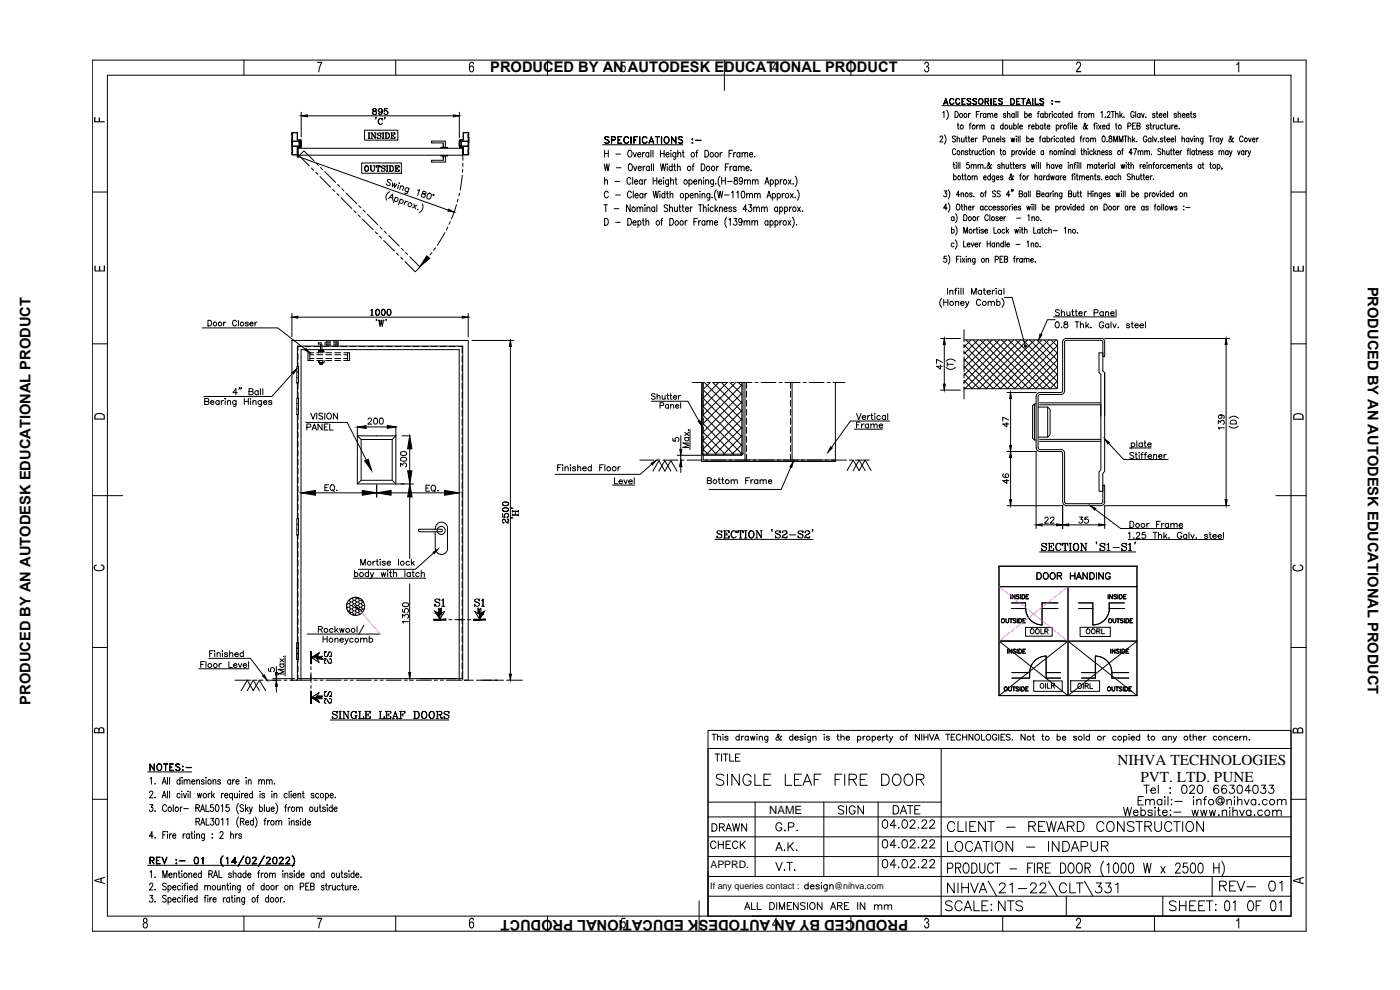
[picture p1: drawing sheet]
<svg xmlns="http://www.w3.org/2000/svg" width="420mm" height="297mm" viewBox="0 0 420 297" stroke-linecap="round" stroke-linejoin="round" font-family="sans-serif">
<defs><g id="words">
<g font-size="4.6">
<text x="335.4" y="229.4">NIHVA TECHNOLOGIES</text>
<text x="342.2" y="234.6">PVT. LTD. PUNE</text>
</g>
<g font-size="4.4">
<text x="147.1" y="21.5">PRODUCED BY AN AUTODESK EDUCATIONAL PRODUCT</text>
<text x="410.5" y="86" transform="rotate(90 410.5 86)">PRODUCED BY AN AUTODESK EDUCATIONAL PRODUCT</text>
<text x="9.1" y="211.4" transform="rotate(-90 9.1 211.4)">PRODUCED BY AN AUTODESK EDUCATIONAL PRODUCT</text>
<text x="272.5" y="275.9" transform="rotate(-180 272.5 275.9)">PRODUCED BY AN AUTODESK EDUCATIONAL PRODUCT</text>
</g>
<text font-size="3.4" x="230.8" y="244.3">NAME</text>
<text font-size="3.1" x="213.2" y="260.5">APPRD.</text>
<g font-size="2.7">
<text x="213.2" y="266.7">If any queries contact :</text>
<text x="250.4" y="266.7">@nihva.com</text>
</g>
</g></defs>
<!-- layer: 0 -->
<g fill="none" stroke="#000" stroke-width=".3">
<path d="M27.7 18h364.3v261.4h-364.3zM73.2 18v4.6M118.8 18v4.6M164.3 18v4.6M217.4 18v9.1M255.4 18v4.6M300.9 18v4.6M346.5 18v4.6M32.2 22.6h355.2v252.3h-355.2zM27.7 57.6h4.5M387.4 57.6h4.6M27.7 103.2h4.5"/>
<path d="M387.4 103.2h4.6M107.2 130.8h11.6M107.2 130.8v14.4M107.2 130.8l1.2 1.1M108.4 131.9h9.3M108.4 131.9v12.2M117.7 131.9v12.2M118.8 130.8v14.4M118.8 130.8l-1.1 1.1M27.7 148.7h9.1M107.2 145.2h11.6M108.4 144.1l-1.2 1.1"/>
<path d="M108.4 144.1h9.3M117.7 144.1l1.1 1.1M118.9 145.2h2.4M382.9 148.7h9.1M299.8 169.9h41.4v38.8h-41.4zM299.8 176h41.4M303.3 178.4v1.3M304.6 178.4v1.3l-.8-1.3v1.3M305.8 178.6l-.3-.2-.5 .2 .1 .3 .7 .4-.3 .4-.5-.2M306.3 178.4v1.3M306.7 178.4h.4a.67 .67 0 0 1 .4 .6 .67 .67 0 0 1-.4 .7h-.4zM307.9 179h.5"/>
<path d="M308.7 178.4h-.8v1.3h.8M311.2 171.8h.7a1.05 1.05 0 0 1 .6 1 1.05 1.05 0 0 1-.6 1h-.7zM313.5 171.9a.92 .92 0 0 1 1.1 .9 .92 .92 0 0 1-1.1 .9l-.4-.6zM315.5 171.9a.92 .92 0 0 1 1.2 .9 .92 .92 0 0 1-1.2 .9l-.4-.6zM317.3 172.8l1.1-.1 .1-.7-1.2-.2v2M318 172.8l.6 1M320.5 176v32.7M321.2 171.8v2M321.2 172.8h1.4M322.6 171.8v2M323.1 173.8l.7-2 .7 2M323.3 173.1h.9"/>
<path d="M326.3 171.8v2l-1.3-2v2M327.1 171.8h.6a1.03 1.03 0 0 1 .7 1 1.03 1.03 0 0 1-.7 1h-.6zM329.1 171.8v2M331.1 171.8v2l-1.3-2v2M332.6 178.4v1.3M333.2 172.3a.72 .72 0 0 0-.9-.5 .72 .72 0 0 0-.5 .8v.5a.7 .7 0 0 0 .7 .7 .7 .7 0 0 0 .7-.7h-.5M333.9 178.4v1.3l-.8-1.3v1.3M335.1 178.6l-.3-.2-.5 .2v.3l.8 .4-.3 .4-.5-.2M335.5 178.4v1.3M336 178.4h.4a.67 .67 0 0 1 .4 .6 .67 .67 0 0 1-.4 .7h-.4zM337.2 179h.5M338 178.4h-.8v1.3h.8"/>
<path d="M27.7 194.3h4.5M93.3 196.9v2.2M93.4 197.3l2.4-1.4-.8 1.4 .8 1.5zM93.4 197.3h2.8M95.2 196.9h1.5l-.5 .4M96.2 197.3l.5 .4h-1.5M130.6 183.4l1.4 .9 1.4-.9-1.4 2.4zM131.5 185.9h2.3M132 183l-.4-.5v1.5M132 183l.4-.5v1.5M132 183v2.8M134.7 185.9h.9"/>
<path d="M136.5 185.9h2.9M140.3 185.9h.9M142.1 185.9h2.3M142.5 183.4l1.4 .9 1.5-.9-1.5 2.4zM143.9 183v2.8M143.9 183l-.4-.5v1.5M143.9 183l.4-.5v1.5M299.8 192.4h41.4M301.9 185.6v1.1l.3 .2 .5-.2v-1.1M302.4 194.8v1.2M303 185.6h.8M303.4 185.6v1.3"/>
<path d="M303.6 180.9h4.2v1.7h-4.2M303.6 194.8v1.2l-.8-1.2v1.2M304.9 185.8l-.3-.2-.5 .2 .8 .7-.3 .4-.5-.2M304.9 194.9l-.3-.1-.5 .1 .8 .8-.3 .3-.5-.2M305.3 185.6v1.3M305.3 194.8v1.2M305.7 185.6h.5a.67 .67 0 0 1 .4 .6 .67 .67 0 0 1-.4 .7h-.5zM305.7 194.8h.5a.65 .65 0 0 1 .4 .6 .65 .65 0 0 1-.4 .6h-.5zM307 186.2h.4M307 195.4h.5M307.7 185.6h-.7v1.3h.7M307.7 194.8h-.7v1.2h.7"/>
<path d="M312.4 188.7v1.5h.8M312.7 182.6h4.8M313.6 189.4l.8-.1 .2-.3-.4-.3h-.6v1.5M314 189.4l.6 .8M317.5 180.9h-4.8l.1 6.6a4.9 4.9 0 0 1-5-4.9M323.7 182.6h4.3M323.7 180.9h4.3v6.6M328.7 196.9v6.6h-4.1M328.8 196.9a4.9 4.9 0 0 1 4.9 4.9M329.2 189.4l.9-.1v-.5l-.9-.1v1.5M329.7 189.4l.4 .8M330.6 188.7v1.5h.9"/>
<path d="M332.9 182.6a4.9 4.9 0 0 1-4.9 4.9M333.3 194.8v1.2M334 185.6v.9l.4 .4 .5-.4v-.9M334.6 194.8v1.2l-.8-1.2v1.2M335.2 185.6h.8M335.5 185.6v1.3M335.9 194.9l-.3-.1-.6 .1 .9 .8-.3 .3-.6-.2M336.3 194.8v1.2M336.7 194.8h.5a.65 .65 0 0 1 .4 .6 .65 .65 0 0 1-.4 .6h-.5zM337 185.8l-.3-.2-.5 .2 .8 .7-.3 .4-.5-.2M337.5 180.9h-4.6v1.7h4.6M337.5 185.6v1.3"/>
<path d="M337.9 185.6a.64 .64 0 0 1 .8 .5 .64 .64 0 0 1-.4 .8h-.4zM338 195.4h.5M338.8 194.8h-.8v1.2h.8M339.1 186.2h.5M339.9 185.6h-.8v1.3h.8M387.4 194.3h4.6M93.3 200v.9M93.3 201.8v2.9M93.3 205.7v.8M93.3 207.4v2.3M93.4 209.3l2.4-1.5-.8 1.5 .8 1.4zM93.4 209.3h2.8"/>
<path d="M95.2 208.9h1.5l-.5 .4M96.2 209.3l.5 .3h-1.5M212.5 219.2h174.9v5.4h-174.9zM302.7 206.1v.9l.4 .3 .4-.2v-1M303.7 201.8h5.3v1.7h-5.3M303.8 206.1h.8M304.3 206.1v1.2M305.7 206.2l-.3-.1-.5 .1v.3l.8 .5-.3 .3-.5-.2M306.1 206.1v1.2M306.6 206.1h.4a.67 .67 0 0 1 .4 .6 .67 .67 0 0 1-.4 .6h-.4zM307.8 206.7h.5M308.6 206.1h-.8v1.2h.8"/>
<path d="M309 201.8a4.9 4.9 0 0 1 5-4.9v6.6h4.3M313.8 205v1.5M314 201.8h4.3M314.3 205v1.5h.9M315.6 205.7h.8l.1-.6-.9-.1v1.5M316 205.7l.5 .8M323.7 205.1a.7 .7 0 0 1 .9 .7 .7 .7 0 0 1-.9 .7l-.2-.5zM324.6 201.8h4.1M325.1 205.1v1.5M325.6 205.8l.9-.1 .2-.3-.2-.3h-.9v1.5M326.2 205.8l.5 .8M327.1 205.1v1.5h.9"/>
<path d="M333.7 206.1l.1 1 .3 .2 .4-.2v-1M334.8 206.1h.8M335.3 206.1v1.2M336.7 206.2l-.3-.1-.5 .1v.3l.8 .5-.3 .3-.5-.2M337.1 206.1v1.2M337.6 206.1h.4a.67 .67 0 0 1 .4 .6 .67 .67 0 0 1-.4 .6h-.4zM338.8 201.8h-5.1v1.7h5.1M338.8 206.7h.5M339.6 206.1h-.8v1.2h.8M27.7 239.8h4.5M212.5 224.6h174.9v50.3h-174.9zM212.5 224.6v50.3"/>
<path d="M214.6 226.2h1.4M215.3 226.2v2.2M215.4 224.6h172M216.5 226.2v2.2M217.1 226.2h1.4M217.2 232.7a1.27 1.27 0 0 0-2.2 .4l.3 .5 1.3 .5a.8 .8 0 0 1 .6 .6 .8 .8 0 0 1-.3 .8 1.62 1.62 0 0 1-1.9-.3M217.8 226.2v2.2M218.3 232.3v3.3M219 226.2v2.2h1.2M220.7 227.2h.9M221.9 232.3v3.3l-2.3-3.3v3.3M222.1 226.2h-1.4v2.2h1.4"/>
<path d="M225.4 233.1a1.24 1.24 0 0 0-1.4-.8 1.24 1.24 0 0 0-1 1.3 1.5 1.5 0 0 0 .3 1.6 1.5 1.5 0 0 0 1.6 .3l.5-.6v-.5h-.8M226.5 232.3v3.3h1.9M229.2 233.9h1.4M231.4 232.3h-2.2v3.3h2.2M235.7 232.3v3.3h1.9M238.4 233.9h1.3M240.5 232.3h-2.1v3.3h2.1M241 235.6l1.3-3.3 1.3 3.3M241.5 234.5h1.6M244.4 233.9h1.2M246.4 232.3h-2v3.3M250.6 233.9h1.3"/>
<path d="M252.7 232.3h-2.1v3.3M253.5 232.3v3.3M254.8 233.9h1.5a.86 .86 0 0 0 .8-1l-.2-.3-.6-.3h-1.5v3.3M255.9 233.9l1.2 1.7M258.2 233.9h1.3M260.3 232.3h-2.1v3.3h2.1M264.6 232.3h1.1a1.79 1.79 0 0 1 1.2 1.7 1.79 1.79 0 0 1-1.2 1.6h-1.1zM268.2 232.7a1.25 1.25 0 0 1 1.4-.4 1.25 1.25 0 0 1 .8 1.3 1.5 1.5 0 0 1-.3 1.6 1.5 1.5 0 0 1-1.7 .3 2.11 2.11 0 0 1-.2-2.8zM271.7 232.7a1.25 1.25 0 0 1 1.4-.4 1.25 1.25 0 0 1 .8 1.3 1.49 1.49 0 0 1-.3 1.5 1.49 1.49 0 0 1-1.6 .4 2.05 2.05 0 0 1-.3-2.8zM275.1 233.9h1.4a.86 .86 0 0 0 .8-1l-.2-.3-.6-.3h-1.4v3.3M276.2 233.9l1.1 1.7M282.5 224.6v50.3"/>
<path d="M343.1 239h-1.5v2.5h1.5M343.3 235.6h1.6M343.8 239.9v1.6M344.1 235.6v2.4M345.4 237.1h1.4a.77 .77 0 0 0-1.1-.6 .77 .77 0 0 0-.2 1.2l.5 .3 .8-.3M347.6 235.6v2.4M348.7 239.9v1.6M349.6 239v.3zM349.6 239.9v1.6M350.5 239v2.5M351 236.5h.3zM351 238h.3z"/>
<path d="M351.5 239.9h.2zM354.9 235.7a.8 .8 0 0 1 1.2 .4 1.18 1.18 0 0 1 .1 1.3 1.18 1.18 0 0 1-1.3 .6 2 2 0 0 1 0-2.3zM357.1 236.2l.4-.6h.5l.5 .5-.4 .8-1.1 1.1h1.6M358.2 239v.3zM358.2 239.9v1.6M359.2 239.9v1.6M359.7 235.7a.8 .8 0 0 1 1.2 .4v.5a1.07 1.07 0 0 1-.6 1.4h-.3a1.52 1.52 0 0 1-.3-2.3zM361.2 239.9h.8M362.1 239l-.5 .1-.1 .4v2M365.7 235.9a.73 .73 0 0 0-.7-.3 .73 .73 0 0 0-.6 .5 1.4 1.4 0 0 0 .6 1.9 .77 .77 0 0 0 .8-.7 .77 .77 0 0 0-.7-.8 .77 .77 0 0 0-.8 .7M366.7 239.9a.64 .64 0 0 0-1-.2 .64 .64 0 0 0 0 1 .64 .64 0 0 0 1-.2M366.7 239.6l.1 1.3a1 1 0 0 0 .6-1.1 1 1 0 0 0-1-.8 1.25 1.25 0 0 0-1.4 1.7 1.25 1.25 0 0 0 2.1 .4"/>
<path d="M368.1 235.9a.73 .73 0 0 0-.7-.3 .73 .73 0 0 0-.7 .5 1.4 1.4 0 0 0 .6 1.9 .77 .77 0 0 0 .9-.7 .77 .77 0 0 0-.8-.8 .77 .77 0 0 0-.8 .7M368.2 239.9v1.6M369.1 235.6h1.3l-.7 .9a.82 .82 0 0 1 .6 1.4 .82 .82 0 0 1-1.4-.3M370.5 239v.3zM370.5 239.9v1.6M371.4 239v2.5M371.6 235.7a.8 .8 0 0 1 1.2 .4 1.24 1.24 0 0 1-.8 1.9 1.32 1.32 0 0 1-.6-1.9zM373.4 239.9l.8 1.6 .7-1.6M375.4 237.2h-1.8l1.2-1.6v2.4M376.3 235.7a.8 .8 0 0 1 1.2 .4l.1 .5a1.07 1.07 0 0 1-.7 1.4h-.2a1.52 1.52 0 0 1-.4-2.3zM376.9 239.9v1.6M378.6 235.6h1.2l-.6 .9a.82 .82 0 0 1 .5 1.4 .82 .82 0 0 1-1.4-.3"/>
<path d="M380.9 235.6h1.3l-.7 .9a.82 .82 0 0 1 .6 1.3 .82 .82 0 0 1-1.4-.2M383.3 239.9v1.6M387.4 239.8h4.6M212.5 257h174.9M212.5 251.1h174.9M212.5 245.1h174.9M212.5 240.7h70M213.7 247.1h.7a1.21 1.21 0 0 1 .8 1.2 1.21 1.21 0 0 1-.8 1.1h-.7zM214.9 252.9a.82 .82 0 0 0-1-.6 .82 .82 0 0 0-.7 .9v.5a.82 .82 0 0 0 .7 .9 .82 .82 0 0 0 1-.6M215.6 252.3v2.3M215.6 253.4h1.5M215.9 248.2l1.3-.1 .2-.5-.6-.5h-.9v2.3"/>
<path d="M216.6 248.2l.8 1.2M217.1 252.3v2.3M217.8 249.4l.9-2.3 .8 2.3M217.9 253.4h.9M218.1 248.6h1.1M219.3 252.3h-1.4v2.3h1.4M219.9 247.1l.5 2.3 .5-2.3 .5 2.3 .6-2.3M221.4 252.9a.8 .8 0 0 0-.9-.6 .8 .8 0 0 0-.6 .9v.5a.8 .8 0 0 0 .6 .9 .8 .8 0 0 0 .9-.6M222.2 252.3v2.3M222.7 253.3l1 1.3M223.7 252.3l-1.5 1.5M224.1 247.1v2.3l-1.5-2.3v2.3"/>
<path d="M226.6 240.7v22.3M232.8 255.3l1-2.5 1 2.5M232.8 258.7l1 2.5 1-2.5M233.2 254.4h1.2M234.6 247.4a.91 .91 0 0 0-1-.6 .91 .91 0 0 0-.8 1v.6a.89 .89 0 0 0 .9 .9 .89 .89 0 0 0 .9-.9h-.6M235.4 249.2h.3zM235.4 255v.3zM236.1 258.7h1.7M236.5 252.8v2.5M236.6 248.2h1.1a.68 .68 0 0 0 .6-.5 .68 .68 0 0 0-.2-.7l-1.5-.2v2.5M237 258.7v2.5M237.1 253.8l1 1.5"/>
<path d="M238.1 252.8l-1.6 1.6M239.1 249.2h.2zM239.1 255v.3zM247.2 240.7v22.3M253.2 242.1a.94 .94 0 0 0-1.6 .3l.4 .4 1 .4a.59 .59 0 0 1 0 .9 1.11 1.11 0 0 1-1.4-.2M254.1 241.8v2.5M256.6 242.4a.91 .91 0 0 0-1-.6 .91 .91 0 0 0-.7 .9v.6a.89 .89 0 0 0 .8 1 .89 .89 0 0 0 .9-1h-.6M259.1 241.8v2.5l-1.6-2.5v2.5M263.5 240.7v22.3M265.1 246.1a.75 .75 0 0 1 1.2 .4 1.29 1.29 0 0 1-.8 2 1.55 1.55 0 0 1-.4-2.4zM265.1 252.1a.81 .81 0 0 1 1.2 .3 1.24 1.24 0 0 1-.8 2 1.55 1.55 0 0 1-.4-2.3zM265.1 258a.75 .75 0 0 1 1.2 .4 1.26 1.26 0 0 1-.8 2 1.55 1.55 0 0 1-.4-2.4z"/>
<path d="M268.1 241.7h.8a1.35 1.35 0 0 1 .8 1.3 1.35 1.35 0 0 1-.8 1.2h-.8zM268.9 247.7h-1.8l1.2-1.7v2.5M268.9 253.6h-1.8l1.2-1.6v2.4M268.9 259.5h-1.8l1.2-1.6v2.5M269.6 254.3h.2zM269.7 248.2v.3zM270.2 244.2l1-2.5 .9 2.5M270.6 243.4h1.1M271 246.1a.8 .8 0 0 1 1.2 .4 1.18 1.18 0 0 1 .1 1.3 1.18 1.18 0 0 1-1.3 .6l-.3-1 .1-.9zM271 252.1a.86 .86 0 0 1 1.2 .3 1.15 1.15 0 0 1 .1 1.4 1.15 1.15 0 0 1-1.3 .5l-.3-.9 .1-1zM271 258a.8 .8 0 0 1 1.2 .4 1.26 1.26 0 0 1-.8 2 1.63 1.63 0 0 1-.4-2.4zM272.3 241.7h1.7"/>
<path d="M273.1 246.6l.5-.6h.5l.5 .5-.4 .8-1.2 1.2h1.7M273.1 252.6l.5-.6 .7 .1 .3 .3-.4 .8-1.2 1.2h1.7M273.1 258.5l.5-.6h.5l.5 .5-.4 .8-1.2 1.2h1.7M273.1 241.7v2.5M274.5 242.9h1M275.5 248.4h.3zM275.5 254.3h.3zM276.1 241.7h-1.6v2.5h1.6M276.7 246.6l.5-.6 .7 .1 .2 .4-.3 .8-1.2 1.2h1.6M276.7 252.6l.5-.6 .7 .1 .2 .3-.3 .8-1.2 1.2h1.6M276.7 258.5l.5-.6h.4l.5 .5-.3 .8-1.2 1.2h1.6M279.1 246.6l.4-.6h.5l.5 .5-.4 .8-1.2 1.2h1.7"/>
<path d="M279.1 252.6l.1-.4 .3-.2 .7 .1 .3 .3-.4 .8-1.2 1.2h1.7M279.1 258.5l.4-.6h.5l.5 .5-.4 .8-1.2 1.2h1.7M284.4 252.5v2.9h1.7M286.5 247.2a1.11 1.11 0 0 0-1.2-.7 1.11 1.11 0 0 0-.9 1.2 1.22 1.22 0 0 0 .5 1.6 1.22 1.22 0 0 0 1.6-.5M287.2 252.6a1.48 1.48 0 0 1 1.8 1 1.48 1.48 0 0 1-.9 1.8 1.56 1.56 0 0 1-1.5-1.1 1.56 1.56 0 0 1 .6-1.7zM287.5 246.5v3h1.7M289.2 259.4l.5-.4a1.3 1.3 0 0 1 1.1 1.8l-.1 .4a.79 .79 0 0 1-1.2 .6l-.5-1zM289.9 246.5v3M291.1 247.9h1.1M291.6 259a1.59 1.59 0 0 1 1.6 1 1.59 1.59 0 0 1-.5 1.8l-1.1 .2zM291.9 253.2a1.09 1.09 0 0 0-1.2-.7 1.09 1.09 0 0 0-.9 1.1 1.27 1.27 0 0 0 .2 1.4 1.27 1.27 0 0 0 1.5 .3l.4-.6M292.5 255.4l1.1-2.9 1.1 2.9"/>
<path d="M292.9 246.5h-1.8v3h1.8M292.9 254.4h1.4M294 259v2.1a.79 .79 0 0 0 .8 .9 .79 .79 0 0 0 .8-.9v-2.1M295 252.5h2M295.7 246.5v3l-2-3v3M296 252.5v2.9M296.4 246.5h2M297.4 246.5v3M297.7 252.5v2.9M298.1 259.7a.79 .79 0 0 0-1.2-.6 1.98 1.98 0 0 0 .2 2.9 .89 .89 0 0 0 1-.8M298.5 259h1.6M299 252.9l.3-.3a1.43 1.43 0 0 1 1.6 .6 1.43 1.43 0 0 1-.2 1.8l-.3 .3a1.4 1.4 0 0 1-1.7-.6 1.4 1.4 0 0 1 .3-1.8z"/>
<path d="M299.4 259v3M302.1 248.2h2.5M303.9 252.5v2.9l-2-2.9v2.9M308 254.2h2.6M308.8 247.9l1.6-.1a.68 .68 0 0 0 0-1.2l-1.6-.1v3M309.7 247.9l1 1.6M309.9 259h-1.5v3M310.4 259v3M311.7 247.9h1.2M313.6 246.5h-1.9v3h1.9M314.1 246.5l.7 3 .7-3 .7 3 .8-3M314.7 252.5v2.9"/>
<path d="M315.2 259h-1.5v3h1.5M317.4 249.5l1.1-3 1.1 3M317.8 252.5v2.9l-2-2.9v2.9M317.8 248.5h1.4M318.3 259a1.59 1.59 0 0 1 1.6 1 1.59 1.59 0 0 1-.5 1.8l-1.1 .2zM319 252.5h.9a1.56 1.56 0 0 1 1.1 1.5 1.56 1.56 0 0 1-1.1 1.4h-.9zM320.4 247.9l1.6-.1 .3-.4-.1-.6-.6-.3h-1.2v3M321 259.1l.2-.1a1.3 1.3 0 0 1 1.1 1.8l-.1 .4a.79 .79 0 0 1-1.2 .6l-.5-1v-.7zM321.4 247.9l.9 1.6M321.5 255.4l1.1-2.9 1.2 2.9M321.9 254.4h1.4M323.2 259.4l.5-.4a1.3 1.3 0 0 1 1.1 1.8l-.1 .4a.79 .79 0 0 1-1.2 .6l-.5-1z"/>
<path d="M323.3 246.5h1a1.59 1.59 0 0 1 1 1.5 1.59 1.59 0 0 1-1 1.5h-1zM324.5 254l1.7-.1a.77 .77 0 0 0 .2-.9 .77 .77 0 0 0-.7-.5h-1.2v2.9M327.5 252.5v2.1a.98 .98 0 0 0 .9 .8 .98 .98 0 0 0 1-.8v-2.1M330.6 253.9l1.6-.2 .3-.4-.1-.6-.6-.2h-1.2v2.9M331.2 258.4a3.6 3.6 0 0 0 0 4.5M331.3 247.2a1.09 1.09 0 0 0-1.3-.7 1.09 1.09 0 0 0-.8 1.2 1.22 1.22 0 0 0 .3 1.5 1.22 1.22 0 0 0 1.6-.2l.2-.2M331.6 253.9l.9 1.5M332.2 259.5l.6-.5v3M332.7 246.6a1.38 1.38 0 0 1 1.6 .5 1.38 1.38 0 0 1-.1 1.7 1.1 1.1 0 0 1-1.2 .7 1.1 1.1 0 0 1-.9-1.2 1.84 1.84 0 0 1 .6-1.7zM334.4 259.1l.6-.1a1.99 1.99 0 0 1 0 3h-.2a2.21 2.21 0 0 1-.4-2.9zM336.7 259.1l.6-.1a1.99 1.99 0 0 1 0 3h-.2a2.21 2.21 0 0 1-.4-2.9zM337.2 242.2l.6 2.5 .6-2.5 .6 2.5 .6-2.5"/>
<path d="M337.4 246.5v3l-2-3v3M339 259.1l.6-.1a1.99 1.99 0 0 1 0 3h-.2a2.21 2.21 0 0 1-.4-2.9zM340.2 243.8h1.4a.76 .76 0 0 0-1.1-.7 .76 .76 0 0 0-.3 1.2 .74 .74 0 0 0 1.4 0M340.3 246.9a1.12 1.12 0 0 0-1.1-.4 1.12 1.12 0 0 0-.9 .7l.3 .5 1.2 .4a.74 .74 0 0 1 .5 .9 1.32 1.32 0 0 1-2 0M340.9 246.5h2M341.6 240.2h.9M341.9 246.5v3M342.4 243.4a.78 .78 0 0 1 1.2-.1 .78 .78 0 0 1 0 1.2 .78 .78 0 0 1-1.2-.2M342.4 242.2v2.5M343.2 259l.6 3 .5-3 .6 3 .6-3M343.6 247.9l1.7-.1a.68 .68 0 0 0 0-1.2l-1.7-.1v3M343.8 240.3l.6-.4h.6l.1 1.6"/>
<path d="M344.6 247.9l1 1.6M345.1 240.3a.86 .86 0 0 1 1.2-.4l.1 1.6M345.8 243.4a.79 .79 0 0 0-1.3 0l.1 .3 1.1 .3 .1 .3a.74 .74 0 0 1-1.3 0M346.6 246.5v2.1a1.01 1.01 0 0 0 .9 .9 1.01 1.01 0 0 0 1-.9v-2.1M346.6 242.2v.3zM346.6 243.2v1.5M347.4 243.1h.8M347.7 242.2v2.1l.1 .3 .5 .1M348.4 260l1.2 2M348.7 240.2a.8 .8 0 0 0-1.2-.1 .8 .8 0 0 0 0 1.2 .8 .8 0 0 0 1.2-.2M348.9 243.8h1.4a.75 .75 0 0 0-1.1-.7 .75 .75 0 0 0-.2 1.2 .7 .7 0 0 0 .6 .4 .7 .7 0 0 0 .7-.4M349.6 260l-1.2 2"/>
<path d="M351.1 243.2h.3zM351.1 244.6h.3zM351.6 241.3v.2zM351.7 247.2a1.11 1.11 0 0 0-1.3-.7 1.11 1.11 0 0 0-.9 1.2 1.22 1.22 0 0 0 .5 1.6 1.22 1.22 0 0 0 1.7-.5M352.2 246.5h2M352.3 243.7h2.1M352.7 240.5h2.1M352.8 259.7l.2-.6 .8-.1 .3 .2 .1 .6-1.5 2.2h1.6M353.2 246.5v3M354.9 246.5v3M356.3 259h-1.1l-.1 1.3a.89 .89 0 0 1 1.2 .1 .89 .89 0 0 1 0 1.2 .89 .89 0 0 1-1.2 .1l-.1-.3M356.5 246.6a1.43 1.43 0 0 1 1.7 .7 1.43 1.43 0 0 1-.3 1.7 1.22 1.22 0 0 1-1.6 .2 1.22 1.22 0 0 1-.4-1.5z"/>
<path d="M357.6 259.1l.6-.1a1.99 1.99 0 0 1 0 3h-.3a2.09 2.09 0 0 1-.3-2.9zM357.7 243.1l.5 1.6 .5-1.6 .5 1.6 .4-1.6M359.2 240.3a.86 .86 0 0 1 1.2-.4v1.6M359.8 259.1l.6-.1a1.99 1.99 0 0 1 0 3h-.2a2.21 2.21 0 0 1-.4-2.9zM360.3 243.1l.5 1.6 .5-1.6 .5 1.6 .4-1.6M361.2 246.5v3l-2-3v3M362.9 243.1l.5 1.6 .5-1.6 .4 1.6 .5-1.6M364.3 259v3M365.6 244.6h.3zM365.9 259v3M366.7 258.4a3.7 3.7 0 0 1 0 4.5M366.8 243.5a.86 .86 0 0 1 1.2-.3l.1 1.5"/>
<path d="M366.8 243.1v1.6M368.2 240.3l.6-.4h.6l.1 1.6M369.1 242.2v.3zM369.1 243.2v1.5M370 243.5a.86 .86 0 0 1 1.2-.3l.1 1.5M370 242.2v2.5M371.4 240.3a.86 .86 0 0 1 1.2-.4l.1 1.6M372 243.1l.7 1.6 .7-1.6M375.4 243.4a.78 .78 0 0 0-1.1-.1 .78 .78 0 0 0 0 1.2 .78 .78 0 0 0 1.1-.2M375.4 243.1v1.6M376.5 244.5v.2zM376.9 240.2a.78 .78 0 0 0-1.2-.1 .78 .78 0 0 0 0 1.1 .78 .78 0 0 0 1.2-.1"/>
<path d="M377.8 241.4h.3zM378.9 243.4a.78 .78 0 0 0-1.2-.1 .78 .78 0 0 0 0 1.2 .78 .78 0 0 0 1.2-.2M380.3 240.2a.8 .8 0 0 0-1.2-.1 .8 .8 0 0 0 0 1.2 .8 .8 0 0 0 1.2-.2M381.9 243.5a.86 .86 0 0 1 1.2-.3l.1 1.5M381.9 243.1v1.6M383.2 243.5l.6-.4 .6 .1 .1 1.5M383.3 240.3l.6-.4h.6l.2 1.6M384.7 240.3a.86 .86 0 0 1 1.1-.4l.2 1.6M73.2 274.9v4.5M118.8 274.9v4.5M164.3 274.9v4.5M209.8 270.3v9.1"/>
<path d="M212.5 263h174.9M212.5 268.9h174.9M223.5 272.9l.8-2.1 .8 2.1M223.8 272.2h1M225.6 270.8v2.1h1.2M227.3 270.8v2.1h1.1M231 270.8h.7a1.11 1.11 0 0 1 .7 1 1.11 1.11 0 0 1-.7 1.1h-.7zM233.1 270.8v2.1M233.9 272.9v-2.1l.8 2.1 .8-2.1v2.1M235.4 261v.2zM236.3 271.8h.8M237.5 270.8h-1.2v2.1h1.2"/>
<path d="M238.4 261.1h.2zM239.5 270.8v2.1l-1.4-2.1v2.1M241.6 271.1l-.5-.3-.8 .3 .1 .5 1.1 .5 .1 .5a.87 .87 0 0 1-1.3 0M242.3 270.8v2.1M242.5 265.7a.61 .61 0 0 0-.9-.1 .61 .61 0 0 0 0 .9 .61 .61 0 0 0 .9-.1M242.5 264.8v1.9M243.2 266h1.1a.64 .64 0 0 0-.8-.5 .64 .64 0 0 0-.4 .9 .64 .64 0 0 0 .8 .3l.4-.3M243.4 270.9a.97 .97 0 0 1 1.2 .9 .97 .97 0 0 1-1.2 1l-.4-.7 .1-.8zM245.9 265.7a.57 .57 0 0 0-1 0l1 .7-.4 .3h-.5l-.1-.3M246.4 264.9h.2zM246.5 265.6v1.1M246.7 270.8v2.1l-1.4-2.1v2.1"/>
<path d="M248.3 265.4l-.1 1.8-.7 .1M248.3 265.7a.61 .61 0 0 0-.9-.1 .61 .61 0 0 0 0 .9 .61 .61 0 0 0 .9-.1M249 265.8l.5-.4 .5 .2v1.1M249 265.4v1.3M249.3 272.9l.7-2.1 .8 2.1M249.6 272.2h.9M251.3 271.8l1.2-.1 .2-.5-.5-.4h-.9v2.1M252 271.8l.7 1.1M253.4 271.8h.8M254.7 270.8h-1.3v2.1h1.3M255.4 274.9v4.5M257.4 270.8v2.1"/>
<path d="M259.6 270.8v2.1l-1.4-2.1v2.1M262.4 271.9a.73 .73 0 0 1 1.1-.3v1.3M262.4 271.5v1.4M263.5 271.9l.5-.4 .5 .1 .1 1.3M265.4 271.9a.73 .73 0 0 1 1-.3l.1 1.3M265.4 271.5v1.4M266.5 271.9a.73 .73 0 0 1 1-.3l.1 1.3M269.7 260.1v.3zM275.6 260.1v.3zM284.4 260.5h1a.8 .8 0 0 0 .6-.8 .8 .8 0 0 0-.6-.7h-1v3M285.8 270.7a1.12 1.12 0 0 0-1.1-.4 1.12 1.12 0 0 0-.9 .7l.3 .4 1.1 .5a.72 .72 0 0 1 .5 .5 .72 .72 0 0 1-.2 .7 1.4 1.4 0 0 1-1.7-.3M286.4 264.9v3l-2-3v3"/>
<path d="M286.8 260.4l1.3-.1 .2-.5-.2-.7-1.3-.1v3M287.5 264.9v3M287.5 260.4l.8 1.6M288.6 264.9v3M288.6 266.3h2M288.7 271a1 1 0 0 0-1.5-.6 1.56 1.56 0 0 0-.6 1.7 1.56 1.56 0 0 0 1.5 1.2l.6-.7M289.3 273.3l1.2-3 1.1 3M289.7 272.3h1.4M290.6 264.9v3M291.3 264.9l1.2 3 1.1-3M292.3 270.3v3h1.7M293.9 267.9l1.1-3 1.1 3"/>
<path d="M294.3 266.9h1.4M294.7 271.7h1.1M296.5 270.3h-1.8v3h1.8M296.6 264.4l2.5 4.5M297.4 271.4h.3zM297.4 273.1h.3zM299.9 265.6l.6-.7 .9 .1a.66 .66 0 0 1 .1 1.1l-1.7 1.8h2M300.9 274.9v4.5M301.6 270.3v3l-2-3v3M302.4 270.3h1.9M303.1 265.5l.7-.6v3M303.1 260.7h2"/>
<path d="M303.3 270.3v3M305.6 266.6h2.6M306.9 270.7a1.12 1.12 0 0 0-1.1-.4 1.12 1.12 0 0 0-.9 .7l.3 .4 1.4 .6 .3 .8a1.32 1.32 0 0 1-2 0M308.4 260.4h.9M309.3 265.6l.6-.7h.5l.5 .3a.95 .95 0 0 1-.3 1.3l-1.4 1.4h2M311.3 260.4l1.4-.1 .2-.5-.2-.7-1.4-.1v3M312.1 265.6l.6-.7h.6l.4 .3a.95 .95 0 0 1-.3 1.3l-1.4 1.4h2M312.1 260.4l.8 1.6M313.7 260.4h.9M314.7 264.4l2.6 4.5M320 268.9v6M320.1 265.6a1.11 1.11 0 0 0-1.3-.7 1.11 1.11 0 0 0-.9 1.2v.6a1.11 1.11 0 0 0 .9 1.2 1.11 1.11 0 0 0 1.3-.7"/>
<path d="M321.1 264.9v3h1.7M323.1 264.9h1.9M324 264.9v3M325.5 264.4l2.5 4.5M325.6 260.4l1.4-.1 .2-.5-.2-.7-1.4-.1v3M326.4 260.4l.8 1.6M329 264.9h1.6l-.9 1.2a.95 .95 0 0 1 1 1.1 .95 .95 0 0 1-1.3 .7l-.4-.1-.3-.5M331.8 264.9h1.6l-.9 1.2a.95 .95 0 0 1 1 1.1 .95 .95 0 0 1-1.3 .7l-.4-.1-.2-.5M334.8 265.5l.7-.6v3M346.5 274.9v4.5M349 268.9v6M352.9 270.7a1.12 1.12 0 0 0-1-.4 1.12 1.12 0 0 0-.9 .7l.3 .4 1.1 .5a.72 .72 0 0 1 .5 .5 .72 .72 0 0 1-.2 .7 1.4 1.4 0 0 1-1.7-.3"/>
<path d="M354 271.7h1.9M354 270.3v3M355.9 270.3v3M357.1 271.7h1.1M358.9 270.3h-1.8v3h1.8M359.8 271.7h1.1M361.6 270.3h-1.8v3h1.8M362 270.3h2M363 270.3v3M363.8 263v5.9M364.3 260.4h1.6M364.7 271.4h.3z"/>
<path d="M364.7 273.1h.3zM366 265.8l1.7-.2 .3-.4-.1-.6-.6-.2h-1.3v2.9M367 265.8l1 1.5M367.8 270.4l.6-.1a1.75 1.75 0 0 1 .5 2.4l-.2 .4-.5 .2a1.34 1.34 0 0 1-.7-1.7zM369 265.8h1.1M370.1 270.8l.6-.5v3M370.9 264.4h-1.9v2.9h1.9M371.3 264.4l1.1 2.9 1.2-2.9M374.2 266.1h2.6M374.9 270.4l.2-.1a1.44 1.44 0 0 1 1 2.3 .79 .79 0 0 1-1.2 .5l-.5-.9v-.8zM377 271.7h.9M378.5 270.3h-1.5v3"/>
<path d="M381.2 264.5a1.02 1.02 0 0 1 1.4 .4 1.96 1.96 0 0 1-.7 2.4h-.3a1.91 1.91 0 0 1-.4-2.8zM381.6 270.4l.6-.1a1.75 1.75 0 0 1 .6 2.4l-.2 .4-.6 .2a1.75 1.75 0 0 1-.6-2.5zM383.9 270.8l.6-.5v3M384 264.9l.7-.5v2.9"/>
<circle cx="301" cy="186.2" r=".56"/>
<circle cx="309.8" cy="189.4" r=".69"/>
<circle cx="311.3" cy="189.3" r=".68"/>
<circle cx="326.6" cy="189.3" r=".68"/>
<circle cx="328.1" cy="189.3" r=".68"/>
<circle cx="333.2" cy="186.2" r=".56"/>
<circle cx="301.8" cy="206.6" r=".57"/>
<circle cx="312.7" cy="205.7" r=".69"/>
<circle cx="332.8" cy="206.6" r=".57"/>
<circle cx="363.5" cy="240.7" r=".81"/>
<circle cx="380.3" cy="243.9" r=".8"/>
<circle cx="381.8" cy="240.7" r=".81"/>
</g>
<g fill="#000">
<path d="M95.2 18.5h1.5l-.6 1.7-.3 1.5h-.3l.1-.9 .8-1.9h-1.2zM28.3 35.1h.3v1.3h1v-1.1h.4v1.1h1.4v.3h-3.1zM186.5 18.5h1.2v.4h-1l-.1 .9 .3-.2h.5l.4 .9-.2 .9-.4 .3h-.5l-.4-.6-.1-.3h.3l.2 .4 .3 .2 .5-.5-.2-.9-1 .2zM277.6 18.7l.2-.2 .8 .2 .2 .4-.1 .6a.24 .24 0 0 0-.2 .3 .24 .24 0 0 0 .3 .2l.1 .7-.3 .6-.5 .3-.5-.3-.3-.7h.3l.2 .5 .4 .1 .4-.7-.3-.5h-.4v-.4l.5-.2v-.6l-.4-.2-.3 .6-.3-.1zM323.3 18.6l.7-.1 .5 .7-.2 .7-1 1.4h1.2v.4h-1.7l1.4-2.3-.4-.6-.5 .2-.1 .4h-.3zM371.7 18.5h.2v3.2h-.3v-2.5l-.6 .4v-.3zM388 35.1h.4v1.3h1v-1.1h.4v1.1h1.4v.3h-3.2zM28.3 79.7h.4v1.5h1v-1.4h.4v1.4h1v-1.5h.4v1.7h-3.2zM388.1 79.8h.4v1.4h.9v-1.3h.4v1.3h1.1v-1.5h.4v1.8h-3.2zM28.2 169.8l.8-.5 .1 .4-.6 .2v.6l.6 .5 1.1 .1 .7-.4 .1-.6-.8-.5 .1-.3 1 .5 .1 .7-.7 .7-1.6 .2-.9-.7zM388 169.8l.8-.4 .1 .3-.6 .3-.1 .5 .6 .6h1.2l.7-.4 .1-.5-.3-.4-.5-.1 .1-.4 .8 .4 .2 .9-.3 .6-.5 .2h-1.6l-.8-.8zM95.2 275.4h1.5l-.6 1.7-.3 1.4h-.3l.1-.8 .8-1.9h-1.2z"/>
<path d="M186.5 275.4h1.2v.4h-1l-.1 .8 .4-.2 .5 .1 .3 .9-.2 .9-.6 .3-.6-.3-.2-.6h.3l.2 .5 .4 .1 .4-.4v-.7l-.3-.4-.9 .2zM277.6 275.5l.7-.2 .5 .7-.4 .8 .4 .3 .1 .7-.2 .5-.5 .3-.5-.1-.4-.8 .3-.1 .4 .7 .5-.3v-.8l-.6-.2v-.3l.5-.2 .1-.5-.2-.3h-.3l-.3 .5h-.3zM323.2 275.5l.7-.2 .4 .4v1.1l-1 1.4h1.2v.4h-1.7l.3-.7 1.1-1.6-.3-.6-.5 .1-.2 .5h-.3zM371.7 275.3h.2v3.3h-.3v-2.5l-.6 .4v-.4z"/>
<path d="M141.1 18.6l.8-.1 .4 .7-.3 .1-.2-.4-.3-.1-.5 .7v.5l.7-.4 .5 .5v1.1l-.5 .5-.5-.1-.4-.6-.1-1.5zM141.2 20.1l-.1 .9 .2 .3 .3 .1 .4-.4v-.6l-.3-.4z"/>
<path d="M232.8 18.5h.3v2h.3v.4h-.3v.8h-.3v-.8h-1.1v-.4zM232.8 19.1l-.8 1.4h.8z"/>
<path d="M28.5 124.4l1-.5 1.5 .2 .5 .6v1.2h-3.2zM28.8 124.5l-.1 1.1h2.4v-.8l-.4-.5-1.3-.1z"/>
<path d="M388.2 124.5l1.2-.5 1.3 .1 .5 .6 .1 1.2h-3.2zM388.7 124.5l-.3 1.1h2.5l-.1-.9-.2-.2-1.4-.2z"/>
<path d="M28.3 218.5l.9-.2 .4 .4 .6-.5 .7 .1 .4 .5v1.2h-3.1zM28.7 218.7l-.2 1h1l-.1-.9zM30 218.7l-.1 1h1.1l-.2-1.1z"/>
<path d="M388 218.7l.5-.3h.6a.34 .34 0 0 0 .4 .2 .34 .34 0 0 0 .3-.3l.6-.1 .6 .4 .1 1.4h-3.2zM388.5 218.7l-.2 1h1l-.2-1zM389.9 218.6l-.2 .3v.8h1.1l-.1-1z"/>
<path d="M28.3 264l3.2-.9v.3l-1 .3v1l1 .3v.3l-3.2-.9zM28.6 264.2l1.6 .4v-.8z"/>
<path d="M43.1 275.5l.9-.1 .3 .4-.1 .7a.28 .28 0 0 0-.2 .3 .28 .28 0 0 0 .2 .3l.1 1-.3 .4-.6 .1-.6-.7 .1-.9a.26 .26 0 0 0 .3-.2 .26 .26 0 0 0-.2-.3l-.1-.6zM43.2 276.2a.45 .45 0 0 0 .9 0 .45 .45 0 0 0-.9 0zM43.4 277l-.3 .8 .3 .4 .3 .1 .3-.4v-.6l-.3-.3z"/>
<path d="M141 275.6l.8-.2 .5 .7h-.3l-.3-.4h-.3l-.4 .6v.6l.2-.3 .5-.1 .5 .4v1.1l-.5 .6-.6-.2-.3-.6-.1-1.4zM141.3 276.9l-.2 .3v.6l.2 .4 .4 .1 .3-.9-.3-.5z"/>
<path d="M232.8 275.3h.3v2.1h.3v.3h-.3v.8h-.3v-.8h-1.1zM232.8 276l-.8 1.4h.8z"/>
<path d="M388 264.1l3.3-1v.3l-1 .3v1l1 .3v.3l-3.3-.9zM388.4 264.2l1.5 .4v-.8z"/>
</g>
<!-- layer: Dwg -->
<g fill="none" stroke="#000" stroke-width=".3">
<path d="M87.6 39.9v.7zM87.7 39.8h1.6v2.2h1l.1 2.1-1.1 .3-.2 2M87.7 39.8l1.5 .1v2l1.1 .2-.1 2.1M87.7 39.8l-.1 .1M87.7 39.8v.1M109.4 39.1h10v2.9h-10zM112.2 32.6l-.3 .3 .1 .4 .6 .1 .3-.3-.1-.4-.6-.1-.2 .3 .2 .5M112.2 33.4l-.4 .3a.58 .58 0 0 0 .7 .7 .58 .58 0 0 0 .3-1h-.2M112.2 33.4l-.3 .3 .1 .5 .2 .2M112.6 32.6l.2 .3-.2 .5M112.6 33.4l.3 .3v.3l-.3 .4M112.9 35.3h-.2h.2l-.2 .4"/>
<path d="M114.1 32.6l-.5 .5 .5 .6M114.1 35.5a1.05 1.05 0 0 0 0 1.8M114.2 32.6a1.11 1.11 0 0 1-.1 1.8M114.7 33.2a.57 .57 0 0 1-.8 .4 .57 .57 0 0 1-.3-.8 .57 .57 0 0 1 .9-.1 .96 .96 0 0 1 .3 1 .96 .96 0 0 1-.9 .7l-.2-.4v.1M114.7 35.8l.1 .3v-.6l-.1 .3a.84 .84 0 0 0-1.2 .3 .84 .84 0 0 0 .3 1.2h.7l.3-.4M115.4 32.7l.9-.1h-.9l-.2 .8a.65 .65 0 0 1 1-.2 .65 .65 0 0 1 0 1 .65 .65 0 0 1-1-.2h.1M115.5 35.3h-.1h.1l-.1 .4M115.9 33.2l.4 .5v.4l-.4 .3M139.1 39.8h1.5l.1 .8-.1-.7-1.5-.1M139.1 39.8l-.2 2.1M139.1 39.8l-.2 2.2M282.7 31.7h30.5"/>
<path d="M283 33.8l.3-.4v1.9M283.4 30.9h1M283.4 30.8h.9M283.9 29.5l.6 1.8-.6-1.5-.7 1.5zM284.1 33.1a2.09 2.09 0 0 1 0 2.8M285.1 29.8l.7-.3 .5 .5a.65 .65 0 0 0-.7-.4 .65 .65 0 0 0-.6 .6v.4a.65 .65 0 0 0 .6 .6 .65 .65 0 0 0 .7-.3 .68 .68 0 0 1-.8 .4 .68 .68 0 0 1-.5-.7zM286.6 33.4a.91 .91 0 0 1 1 1 .91 .91 0 0 1-1 .9zM287.1 29.6l.5-.1 .5 .5a.62 .62 0 0 0-.7-.4 .62 .62 0 0 0-.5 .6v.4a.62 .62 0 0 0 .5 .6 .62 .62 0 0 0 .7-.3 .65 .65 0 0 1-.8 .4 .65 .65 0 0 1-.5-.7zM287.3 37.5h.5M287.5 36.9v1.5l.3 .3M288.7 29.5h1l-.9 .1v1.6l.9 .1h-1zM288.8 30.4h.5l-.5 .1"/>
<path d="M290.2 29.8l.4-.3 .8 .3-.4-.2-.7 .2 .1 .3 .9 .5-.1 .6-.6 .1-.4-.2 .4 .1 .7-.1-.1-.5-.8-.4zM290.7 34v1.3M290.9 37.5h.5M291.2 34l-.3 .1-.2 .4M291.4 36.9l-.3 .1v1.7M292.1 29.6l.6-.1 .4 .3-.4-.2-.7 .2 .1 .3 .9 .5v.6l-.6 .1-.5-.2 .5 .1 .6-.1-.1-.5-.9-.5zM293 34.3h.6M293.1 37.5v1.2M293.7 37.5l-.4 .1-.2 .4M293.8 29.8a.79 .79 0 0 1 1.1 .1 .79 .79 0 0 1 0 1.1 .79 .79 0 0 1-1.1 .1l-.2-.5zM293.9 33.4h-.9v1.9M294.1 37.8l.3-.3 .3 .1 .1 1.1"/>
<path d="M294.1 37.5v1.2M294.2 34v1.3M294.8 37.8l.4-.3 .3 .1v1.1M294.8 34l-.4 .1-.2 .4M295.7 30.4l.9-.1v-.6l-.9-.1-.1 1.7v-1.8l1 .2v.7l-.9 .1M295.9 34.3a.53 .53 0 0 0-.8-.1 .53 .53 0 0 0 0 .8l.3 .3 .5-.3M295.9 34v1.3M296.1 30.5l.6 .8-.5-.8M296.4 34.4l.4-.4 .3 .1 .1 1.2M296.4 34v1.3M297.2 34.4l.3-.4 .4 .1 .1 1.2M297.4 29.5v1.8z"/>
<path d="M298.1 29.5h1l-.9 .1v1.6l.9 .1h-1zM298.2 30.4h.5l-.5 .1M298.3 37.8l-.1-.2a.55 .55 0 0 0-.7 .5 .55 .55 0 0 0 .7 .6l.1-.2M298.3 37.5v1.2M298.4 34.5h.9l-.2-.4a.55 .55 0 0 0-.7 .5 .55 .55 0 0 0 .7 .6l.2-.2M299.8 29.6l.7-.1 .4 .3-.4-.2-.8 .2 .1 .3 1 .5-.1 .6-.6 .1-.5-.2 .5 .1 .7-.1-.2-.5-.9-.5zM301 37.8l-.1-.2a.55 .55 0 0 0-.7 .5 .55 .55 0 0 0 .7 .6l.1-.2M301 36.9v1.8M301.9 34.3l-.3-.3-.5 .3 .7 .4v.5l-.4 .1-.3-.3M302.4 34.4l.3-.4 .3 .1 .1 1.2M302.4 33.4v1.9M302.9 37.5l.1 1.2h.3l.4-.3"/>
<path d="M303.3 29.5h.6a.95 .95 0 0 1 .6 .9 .95 .95 0 0 1-.6 .9h-.6zM303.4 29.6a.85 .85 0 0 1 1 .6 .85 .85 0 0 1-.5 1h-.5zM303.7 37.5v1.2M304.2 37.8a.53 .53 0 0 1 .8-.1 .53 .53 0 0 1 0 .8l-.3 .2-.5-.2M304.2 36.9v1.8M304.4 34.3l-.1-.2a.55 .55 0 0 0-.7 .5 .55 .55 0 0 0 .7 .6l.1-.2M304.4 34v1.3M304.9 33.4v1.9M305.1 29.5h1l-.9 .1v1.6l.9 .1h-1zM305.2 30.4h.5l-.5 .1M305.5 33.4v1.9M305.5 36.9v1.8"/>
<path d="M306 38h.8l-.1-.4a.55 .55 0 0 0-.7 .5 .55 .55 0 0 0 .7 .6l.1-.2M306.5 29.5l1.2 .1zM307.1 29.6v1.7v-1.7M307.5 34.3l.2-.2a.55 .55 0 0 1 .6 .5 .55 .55 0 0 1-.6 .6l-.2-.2M307.5 33.4v1.9M308.2 30.9h1M308.2 30.8h.9M308.7 29.5l.7 1.8-.7-1.5-.7 1.5zM308.8 34.5h.8l-.1-.3a.54 .54 0 0 0-.7 .1 .54 .54 0 0 0 0 .7l.3 .3 .5-.3M308.8 37.5v1.2M309.3 37.5l-.3 .1-.2 .4M309.6 38h.8l-.1-.4a.55 .55 0 0 0-.7 .5 .55 .55 0 0 0 .7 .6l.1-.2"/>
<path d="M309.9 29.5l.1 1.8zM310.7 29.5v1.7l1 .1h-1zM310.9 37.8l.1-.2a.55 .55 0 0 1 .7 .5 .55 .55 0 0 1-.7 .6l-.1-.2M310.9 36.9v1.8M311.4 34h.4M311.9 33.4l-.4 .4v1.5M312.1 29.8l.4-.3 .7 .3-.4-.2-.7 .2 .1 .3 1 .5-.1 .6-.6 .1-.4-.2 .4 .1 .7-.1-.1-.5-.9-.4zM312.9 37.8l-.1-.2a.55 .55 0 0 0-.7 .5 .55 .55 0 0 0 .7 .6l.1-.2M312.9 37.5v1.2M313.1 34.3l-.2-.2a.55 .55 0 0 0-.6 .5 .55 .55 0 0 0 .6 .6l.2-.2M313.1 34v1.3M313.4 37.5h.4"/>
<path d="M313.6 36.9v1.8h.3M313.6 34.3l.1-.2a.56 .56 0 0 1 .8 .5 .56 .56 0 0 1-.8 .6l-.1-.2M313.6 33.4v1.9M314.3 38h.8l-.2-.4a.55 .55 0 0 0-.7 .5 .55 .55 0 0 0 .7 .6l.2-.2M314.9 34v1.3M315.5 34l-.4 .1-.2 .4M315.7 30.2l.2 .1zM315.7 30.2h.1M315.7 31.1l.1 .2zM315.7 31.2h.1M315.7 33.5h.2zM315.8 34.1v1.2"/>
<path d="M316.6 30.5l1.5 .1zM317 37.8l.1-.2a.53 .53 0 0 1 .8 .5 .53 .53 0 0 1-.9 .4M317 37.5v1.8M317.1 34.3l-.1-.2a.53 .53 0 0 0-.7 .6 .53 .53 0 0 0 .8 .3M318.3 37.5v1.2M318.4 34.3l-.2-.2a.55 .55 0 0 0-.7 .5 .55 .55 0 0 0 .7 .6l.2-.2M318.4 34v1.3M318.8 34h.4M318.9 37.5l-.4 .1-.2 .4M319 33.4v1.8l.3 .1M319.7 34.5h.8l-.1-.4a.55 .55 0 0 0-.7 .5 .55 .55 0 0 0 .7 .6l.1-.2M320.4 37.5h.5"/>
<path d="M320.9 36.9l-.3 .1v1.7M321.3 36.9v.2zM321.3 37.6v1.1M321.7 34.3l-.1-.2a.56 .56 0 0 0-.7 .5 .56 .56 0 0 0 .7 .6l.1-.2M321.7 33.4v1.9M321.9 36.9v1.8M322.4 38h.8l-.1-.3a.54 .54 0 0 0-.7 0 .54 .54 0 0 0 0 .8l.3 .2 .5-.2M323.6 34h.5M324.2 33.4l-.3 .1-.1 1.8M324.5 34v1.3M325.1 34l-.3 .1-.3 .4M326.4 37.7l-.1-.2a.96 .96 0 0 1-1.1 1.2l-.2-.5 .8-.9-.2-.4-.2 .3 .2 .6 .5 .9 .3-.1"/>
<path d="M326.7 34.4l.4-.4 .4 .1v1.2M326.7 34v1.3M327.5 34.4l.3-.4 .4 .1 .1 1.2M328.2 37.5h.5M328.8 36.9l-.3 .1-.1 1.7M329.2 36.9v.2zM329.2 37.6v1.1M329.7 37.5l.7 1.2M330.4 33.8l.4-.4v1.9M330.4 37.5l-.7 1.2M330.8 38h.9l-.1-.3a.53 .53 0 0 0-.8 0 .53 .53 0 0 0 .1 .8l.3 .2 .5-.2M331.7 35.1v.2z"/>
<path d="M332.3 33.9l.3-.5h.3l.2 .4-.1 .6-.8 .9h1M332.9 37.8l-.1-.2a.55 .55 0 0 0-.7 .5 .55 .55 0 0 0 .7 .6l.1-.2M332.9 36.9v1.8M333.5 33.4h.9M334 33.4v1.9M334.7 37.5h.5M334.8 34.4l.4-.4 .3 .1v1.2M334.8 33.4v1.9M335 36.9v1.5l.3 .3M336.1 33.4v1.9M336.4 34.5l.5 .8M336.8 34l-.7 .9"/>
<path d="M337.3 35.1v.2zM338.5 37.8h.8l.1-.7-.9-.2v1.8M339.9 37.8h.6M340.4 33.9a.53 .53 0 0 0-.7-.5 .53 .53 0 0 0-.3 .7v.4a.54 .54 0 0 0 .5 .8 .54 .54 0 0 0 .5-.8h-.4M340.8 36.9h-.9v1.8h.9M340.8 33.4v1.9M341.2 37.8l.8-.1 .1-.6-.9-.2v1.8l.9-.1 .1-.5-.4-.3M342.2 34.3l-.2-.2a.55 .55 0 0 0-.7 .5 .55 .55 0 0 0 .7 .6l.2-.2M342.2 34v1.3M342.6 34l.4 1.3 .4-1.3M343.9 35.1v.2zM344.8 37.8l-.3-.3-.5 .3 .7 .4v.5h-.4l-.3-.2"/>
<path d="M345.1 37.5h.5M345.3 36.9v1.5l.4 .3M346.1 37.5v1.2M346.6 37.5l-.3 .1-.2 .4M346.6 34.3l-.3-.3-.4 .3 .7 .4v.5l-.5 .1-.2-.3M347 37.5l.1 1.2h.3l.3-.3M347 34h.4M347.2 33.4v1.8l.3 .1M347.7 37.5v1.2M347.9 34.5h.8l-.2-.4a.55 .55 0 0 0-.6 .5 .55 .55 0 0 0 .6 .6l.2-.2M349.1 37.8l-.2-.2a.53 .53 0 0 0-.7 .5 .53 .53 0 0 0 .9 .4M349.1 34.5h.8l-.1-.4a.55 .55 0 0 0-.7 .5 .55 .55 0 0 0 .7 .6l.1-.2"/>
<path d="M349.4 37.5h.5M349.6 36.9v1.5l.3 .3M350.4 37.5v1.2h.4l.3-.3M350.4 33.4v1.9M351.1 37.5v1.2M351.7 37.5v1.2M352.2 37.5l-.3 .1-.2 .4M352.5 38h.8l-.1-.4a.55 .55 0 0 0-.7 .5 .55 .55 0 0 0 .7 .6l.1-.2M353.1 34.3l-.3-.3-.4 .1v.4l.6 .2 .1 .3-.3 .3-.4-.3M353.6 34.4l.3-.4 .4 .1v1.2M353.6 33.4v1.9M353.9 38.6h.1"/>
<path d="M354.8 34.5h.9l-.2-.4a.55 .55 0 0 0-.7 .5 .55 .55 0 0 0 .7 .6l.2-.2M356 34.5h.9l-.1-.4a.56 .56 0 0 0-.8 .5 .56 .56 0 0 0 .8 .6l.1-.2M357.2 34h.5M357.4 33.4l.1 1.8 .3 .1M358.9 34.3l-.3-.3-.4 .1v.4l.6 .2 .1 .3-.3 .3-.5-.3M87.6 46.3l.1 .1M87.6 45.8v.5zM87.6 41.1v4.8h.2l-.1-3.7M87.6 42.9v-2.6h.2l-.1 3.7M87.7 46.3v.1M87.7 42.3h2.5v.2M87.7 42.4h2.5"/>
<path d="M87.7 43.8h2.5M87.7 46.5h1.4M89.4 44.2l-.2 2.1-1.5 .1M89.6 44.5h49.1M89.6 46.6h49.1M89.6 44.4v2.1M89.9 42.5v1.2M90.2 43.7v.2h-2.5M90.3 42.5l-.5 .1v1l.5 .1M90.3 42.4l.2 .1-.1 1.4M90.3 43.9h.1M90.4 42.4v1.5"/>
<path d="M93.4 50.4l.7 .7M94.3 48.3l-3.1-3-1.4 1.4 3 3.1M94.8 51.7l.6 .6M94.9 49l.7 .6M96 53l3.2 3.2M96.2 50.2l.6 .7M97.5 51.5l3.2 3.2M99.8 56.8l.7 .6M101.1 58.1l.6 .6M101.3 55.3l.7 .7M102.4 59.4l3.2 3.2M102.6 56.6l.6 .7"/>
<path d="M103.9 57.9l3.1 3.2M108.6 48.9h11.9v3.1h-11.9zM129.6 42.9h3.4v1.3M129.6 42.9v-.5l4.1-.1v1.9M132.3 44.5v-.3h2v.3M132.3 46.6v.2h2v-.2M133 46.8v1.3h-3.4l-.1 .4 4.2 .1v-1.8M137.5 59.7l-.2 .9M137.8 43.8l.1 .1M137.9 43.9h.1M137.9 42.4v1.5M137.9 58l-.2 .8"/>
<path d="M137.9 42.4l-.1 .1M138 42.5l.5 .1v1l-.5 .1M138.1 42.3h2.4M138.1 42.4h2.4M138.1 43.9h2.4M138.1 43.8h2.4M138.4 42.5v1.2M138.7 44.4l.1 .2M138.7 52.6l-.6 4.5M138.8 44.6l.1 3.5M138.8 44.6l-.1 1.9M138.9 50.8l-.1 .9"/>
<path d="M138.9 42h-.9l-.1 2.1 1 .1M138.9 42l-.9 .1 .1 2.1M138.9 49v.9M138.9 44.3l.2 2.1M138.9 44.2l.2 2.2M139.1 46.4h1.4l.2-.6-.2 .6M139.1 46.5h1.4M140.7 41.1l-.1-.8h-.2v5.6h.2l.1-.8v-4v1.8M180.9 43.4h24M181.3 49.1l.4 2.1 .4-2.1 .4 2.1 .4-2.1M181.5 54.3l.3-.4 .5 .1v1.3M181.5 45.1v2"/>
<path d="M181.5 53.3v2M181.5 46.1h1.1M181.6 41.1l.7-.1 .5 .3-.5-.2-.8 .2 .1 .4 .9 .3a.52 .52 0 0 1 .1 .9l-.7 .1-.4-.2 .4 .1 .8-.1-.2-.6-1-.5zM182.6 57.8a.61 .61 0 0 0-.8-.4 .61 .61 0 0 0-.4 .7v.5a.61 .61 0 0 0 .4 .8 .61 .61 0 0 0 .8-.5M182.6 45.1v2M183.6 42l.9-.1 .2-.5-.3-.3h-.8l-.1 1.9v-2h.9l.3 .2v.7l-1.1 .1M184.6 54.4h1.4M184.8 58.5h1.4M184.8 46.2h1.4M185 50.3h1.4M185.4 41h1.2l-1.1 .1v1.8l1.1 .1h-1.2zM185.5 42h.6h-.6"/>
<path d="M187.4 41.3l.8-.3 .5 .5-.3-.3a.92 .92 0 0 0-1.2 .6 .92 .92 0 0 0 .6 1.1h.4l.5-.4a.74 .74 0 0 1-.9 .5 .74 .74 0 0 1-.6-.8zM188.7 45.2l.2-.1a1.04 1.04 0 0 1 .8 1 1.04 1.04 0 0 1-.8 1 1.37 1.37 0 0 1-.2-1.9zM188.7 49.4l.3-.3a1.08 1.08 0 0 1 .8 1.1 1.08 1.08 0 0 1-.8 1l-.4-.8zM189.3 53.8a.59 .59 0 0 0-.7-.5 .59 .59 0 0 0-.4 .7v.5a.59 .59 0 0 0 .4 .8 .59 .59 0 0 0 .7-.5M189.3 41l.1 2zM189.5 57.8a.61 .61 0 0 0-.7-.4 .61 .61 0 0 0-.5 .7v.5a.61 .61 0 0 0 .5 .8 .61 .61 0 0 0 .7-.5M189.9 53.3v2M190 45.8l.5 1.3 .5-1.3M190 57.4v2M190.2 49.9l.4 1.3 .5-1.3M190.2 41h1.2l-1.1 .1v1.9zM190.3 42h.6h-.6"/>
<path d="M190.4 54.5h1l-.2-.5a.61 .61 0 0 0-.8 .6 .61 .61 0 0 0 .8 .6l.2-.2M190.6 58.6h.9l-.1-.4a.59 .59 0 0 0-.8 .5 .59 .59 0 0 0 .8 .6l.1-.2M191.4 46.4h.9l-.2-.6a.61 .61 0 0 0-.7 .6 .61 .61 0 0 0 .7 .6l.2-.2M191.5 50.4h1l-.2-.4a.6 .6 0 0 0-.8 .5 .6 .6 0 0 0 .8 .6l.2-.2M192 41l.1 2zM192.8 54.2l-.2-.2a.61 .61 0 0 0-.8 .6 .61 .61 0 0 0 .8 .6l.2-.2M192.8 53.9v1.4M192.8 45.8v1.3M192.9 58.3l-.1-.2a.61 .61 0 0 0-.8 .6 .61 .61 0 0 0 .8 .6l.1-.2M192.9 41.3l.8-.3 .5 .5-.3-.3a.92 .92 0 0 0-1.1 .6 .92 .92 0 0 0 .5 1.1h.4l.5-.4a.74 .74 0 0 1-.9 .5 .74 .74 0 0 1-.5-.8zM192.9 58v1.4M193 49.9v1.3"/>
<path d="M193.4 53.9v1.4M193.5 45.8h-.4l-.3 .6M193.6 58v1.4M193.6 49.9l-.4 .1-.2 .4M194 53.9l-.4 .1-.2 .5M194.2 58l-.4 .1-.2 .5M194.7 46.1l-.2-.3a.61 .61 0 0 0-.7 .6 .61 .61 0 0 0 .7 .6l.2-.2M194.7 45.8v1.3M194.9 50.1l-.2-.1a.6 .6 0 0 0-.8 .5 .6 .6 0 0 0 .8 .6l.2-.2M194.9 42.5h1.2M194.9 49.9v1.3M195 42.5h1"/>
<path d="M195.3 45.1v2M195.5 41l.8 2-.8-1.7-.8 1.7zM195.5 49.1v2.1M196 45.1v2M196 57.4l.4 2 .4-2 .4 2 .4-2M196 53.3v2M196 54.2h1.1M196.1 49.1v2.1M196.7 41l1.2 .1zM197.1 53.3v2M197.2 41.1v1.9l.1-1.9M197.7 54.5h.9l-.1-.5a.62 .62 0 0 0-.8 .6 .62 .62 0 0 0 .8 .6l.1-.2"/>
<path d="M198 57.4h.1zM198 58.1v1.3M198.2 49.1l.4 2.1 .4-2.1 .4 2.1 .4-2.1M198.2 46.1h1.1M198.2 45.1v2M198.5 41l.1 2zM199.1 53.3h.1zM199.2 54v1.3M199.3 45.1v2M199.4 41.3a.97 .97 0 0 1 1.5 .2 .97 .97 0 0 1-.5 1.4 .97 .97 0 0 1-1.2-.4 .97 .97 0 0 1 .2-1.2zM199.5 58.3l-.1-.2a.62 .62 0 0 0-.8 .6 .62 .62 0 0 0 .8 .6l.1-.2M199.5 57.4v2"/>
<path d="M199.7 41.2a.86 .86 0 0 1 1 .8 .86 .86 0 0 1-1 .8l-.3-.6zM199.9 46.4h.9l-.1-.5a.59 .59 0 0 0-.8 .5 .59 .59 0 0 0 .7 .6l.2-.2M200 58h.5M200.3 57.4v1.6l.3 .4M200.3 49.1v.3zM200.3 50v1.2M200.6 53.9l-.1 1.9-.6 .1M200.6 54.2l-.1-.2a.61 .61 0 0 0-.8 .6 .61 .61 0 0 0 .8 .6l.1-.2M201.1 58.4l.4-.4 .4 .1v1.3M201.1 57.4v2M201.3 54.3l.3-.4 .4 .1 .1 1.3M201.3 53.3v2"/>
<path d="M201.4 45.1v.2zM201.4 45.8v1.3M201.5 41l1.3 1.8 .1-1.8v2l-1.3-1.7-.1 1.7zM201.7 50.1l-.1-.1a.6 .6 0 0 0-.8 .5 .6 .6 0 0 0 .8 .6l.1-.2M201.7 49.1v2.1M202.2 49.9h.5M202.4 49.1v1.7l.4 .4M202.6 53.9h.5M202.8 53.3l.1 1.9 .3 .1M202.8 45.8l-.1 1.8-.6 .1M202.8 46.1l-.1-.3a.61 .61 0 0 0-.8 .6 .61 .61 0 0 0 .8 .6l.1-.2M203.3 50.2l.4-.3 .4 .1v1.2"/>
<path d="M203.3 49.1v2.1M203.4 46.1l.4-.3h.4l.1 1.3M203.4 45.1v2M203.6 41.3l.5-.3 .6 .1 .2 .2-.5-.2-.8 .2 .2 .4 .8 .3a.55 .55 0 0 1 .1 .9l-.6 .1-.5-.2 .5 .1 .7-.1-.1-.6-.9-.4zM204.8 45.8h.5M205 45.1v1.6l.4 .4M205.7 58.3l.1-.2a.62 .62 0 0 1 .8 .6 .62 .62 0 0 1-.8 .6l-.1-.2M205.7 58v2.1M206.8 54.2l.1-.2a.59 .59 0 0 1 .9 .7 .59 .59 0 0 1-1 .3M206.8 53.9v2.1M207.1 58.6h.9l-.1-.5a.61 .61 0 0 0-.8 .6 .61 .61 0 0 0 .8 .6l.1-.2M207.7 42.8l.3 .1z"/>
<path d="M207.7 41.7l.3 .1-.2 .2zM207.7 41.8h.1M207.7 42.8h.1M207.7 49.9h.6M208.2 54.5h.9l-.1-.5a.61 .61 0 0 0-.8 .6 .61 .61 0 0 0 .8 .6l.1-.2M208.3 49.1l-.3 .5v1.6M208.6 58.4l.4-.4 .4 .1v1.3M208.6 58v1.4M208.7 42l1.7 .2zM208.8 45.8h.6M209.4 45.1l-.3 .4v1.6M209.7 54.3l.4-.4 .4 .1v1.3"/>
<path d="M209.7 53.9v1.4M210.1 57.4v.1zM210.1 58.1v1.3M210.5 49.1a1.04 1.04 0 0 1 1.1 1.1 1.04 1.04 0 0 1-1.1 1zM210.7 58.4l.4-.4 .4 .1 .1 1.3M210.7 58v1.4M211.2 53.3v.2zM211.2 54v1.3M211.6 45.1a1.02 1.02 0 0 1 1.1 1 1.02 1.02 0 0 1-1.1 1zM211.8 54.3l.3-.4 .5 .1 .1 1.3M211.8 53.9v1.4M213 58v1.9l-.7 .1"/>
<path d="M213 58.3l-.1-.2a.61 .61 0 0 0-.8 .6 .61 .61 0 0 0 .8 .6l.1-.2M213.7 59.2v.2zM214.1 53.9v1.9l-.7 .1M214.1 54.2l-.1-.2a.59 .59 0 0 0-.9 .7 .59 .59 0 0 0 1 .3M214.7 55.2h.2zM215 57a2.42 2.42 0 0 0 0 3.1M215.1 49.9v1.3M215.4 57.4l.3 2 .4-2 .4 2 .4-2M215.7 49.9l-.4 .1-.2 .4M216.1 52.9a2.42 2.42 0 0 0 0 3.1M216.1 45.8v1.3M216.6 54.2h1.1"/>
<path d="M216.6 53.3v2M216.8 45.8h-.4l-.3 .6M217.4 58.5h1.4M217.7 53.3v2M217.7 50.1h.6M218.3 54.4h1.4M218.7 49.1h-1v2.1M218.8 46.1h.6M219.1 49.9v1.3M219.6 57.7l.4-.3v2M219.7 49.9l-.4 .1-.2 .4M219.8 45.1h-1v2"/>
<path d="M220.2 45.8v1.3M220.4 53.3v.6a.73 .73 0 0 1 .9 .5 .73 .73 0 0 1-.3 .9 .65 .65 0 0 1-.8-.7 .65 .65 0 0 1 .8-.6l.3-.2-.1-.5zM220.8 45.8h-.4l-.2 .6M221 50.1l-.2-.1a.61 .61 0 0 0-.8 .5 .61 .61 0 0 0 .8 .6l.2-.2M221 49.9v1.3M221.1 57.7l.4-.3v2M221.6 50.2l.4-.3 .4 .1v1.2M221.6 49.9v1.3M222.1 46.1l-.2-.3a.62 .62 0 0 0-.8 .6 .62 .62 0 0 0 .8 .6l.2-.2M222.1 45.8v1.3M222.4 50.2l.5-.3 .3 .1 .1 1.2M222.7 57.4h.6l.2 .8a.9 .9 0 0 1-.6 1.2 1.43 1.43 0 0 1-.2-2z"/>
<path d="M222.7 46.1l.4-.3h.3l.1 1.3M222.7 45.8v1.3M222.9 53.9l-.3 .5a.55 .55 0 0 1-.8-.6 .55 .55 0 0 1 1-.2l.1 .3a.97 .97 0 0 1-.7 1.4l-.3-.3M223.4 54.3l.5-.4 .4 .1v1.3M223.4 53.9v1.4M223.5 46.1l.4-.3h.4l.1 1.3M223.9 50.4h.9l-.1-.4a.58 .58 0 0 0-.8 .5 .58 .58 0 0 0 .7 .6l.2-.2M224.1 58.4l.4-.4 .4 .1v1.3M224.1 58v1.4M224.3 54.3l.4-.4 .4 .1 .1 1.3M224.9 58.4l.5-.4 .3 .1 .1 1.3M224.9 46.4h1l-.1-.5a.61 .61 0 0 0-.9 .5 .61 .61 0 0 0 .8 .6l.2-.2"/>
<path d="M225.4 51v.2zM225.8 54.3l.4-.4 .4 .1 .1 1.3M225.8 53.9v1.4M226.4 58.4l.4-.4 .4 .1 .1 1.3M226.4 58v1.4M226.5 46.9v.2zM226.7 54.3l.3-.4 .4 .1 .1 1.3M227.3 58.4l.4-.4 .4 .1v1.3M229.5 55.3l.7-2 .6 2M229.8 54.6h.8M230.2 59.4l.6-2 .6 2M230.4 58.7h.8"/>
<path d="M231.2 54.2l.1-.2a.62 .62 0 0 1 .8 .6 .62 .62 0 0 1-.8 .6l-.1-.2M231.2 53.9v2.1M231.8 58.3l.2-.2a.61 .61 0 0 1 .7 .6 .61 .61 0 0 1-.7 .6l-.2-.2M231.8 58v2.1M232.7 54.2l.1-.2a.62 .62 0 0 1 .8 .6 .62 .62 0 0 1-.8 .6l-.1-.2M232.7 53.9v2.1M233.3 58.3l.1-.2a.61 .61 0 0 1 .8 .6 .61 .61 0 0 1-.8 .6l-.1-.2M233.3 58v2.1M234.2 53.9v1.4M234.8 53.9l-.4 .1-.2 .5M234.8 58v1.4M235.4 58l-.4 .1-.2 .5"/>
<path d="M236.6 53.9l.8 1.4M237.2 58l.9 1.4M237.4 53.9l-.8 1.4M238.1 55.1h.1M238.1 58l-.9 1.4M238.6 59.2v.2zM238.6 52.9a2.42 2.42 0 0 1 0 3.1M239.3 57a2.42 2.42 0 0 1 0 3.1M282.1 41.2l.3-.4h.3l.2 .3-.9 1.5h1M283.4 57.3h.7l-.4 .7a.54 .54 0 0 1 .4 .8 .54 .54 0 0 1-.9-.1M283.4 40.5a2.09 2.09 0 0 1 0 2.7M284.6 56.9a2.25 2.25 0 0 1 0 2.7"/>
<path d="M286.1 49.4h.4M286.2 53l.1-.2a.55 .55 0 0 1 .7 .6 .55 .55 0 0 1-.7 .5l-.1-.2M286.2 52.2v1.8M286.2 48.8v1.4l.4 .3M286.8 41.1l-.4-.3-.6 .3 .1 .4 .8 .3v.7l-.6 .1-.3-.3M286.8 45a.51 .51 0 0 0-.6-.4 .51 .51 0 0 0-.4 .7v.5a.51 .51 0 0 0 .4 .6 .51 .51 0 0 0 .6-.4M287 48.8v.1zM287 49.4v1.1M287.2 41.7l.4-.3 .3 .1 .1 1.1M287.2 40.8v1.8M287.4 45.3a.55 .55 0 0 1 .7 .5 .55 .55 0 0 1-.7 .6l-.2-.5zM287.5 48.8v1.7"/>
<path d="M288 58.5h-1l.7-1.2v1.8M288.1 48.8v1.7M288.4 58.2l.4-.3 .3 .1 .1 1.1M288.4 57.9v1.2M288.6 45.6l.3-.4 .3 .1 .1 1.1M288.6 41.4v1.1l.4 .1 .3-.4M288.6 45.2v1.2M288.6 52.7h.5M288.9 52.2v1.4l.3 .4M289.3 41.4v1.2M289.5 52.7h.5M289.7 52.2v1.4l.3 .4"/>
<path d="M289.7 41.4h.5M289.9 40.8v1.4l.4 .4M290.5 45.5l-.3-.3-.4 .1v.3l.7 .6-.3 .2-.5-.2M290.5 41.4h.5M290.8 40.8v1.7l.3 .1M290.8 45.2h.5M290.8 48.8h-.6l-.1 .7a.53 .53 0 0 1 .7 0 .53 .53 0 0 1 0 .8 .53 .53 0 0 1-.8-.1M291 44.6v1.5l.3 .3M291.4 41.9h.8l-.1-.4a.53 .53 0 0 0-.7 .5 .53 .53 0 0 0 .7 .5l.1-.2M291.5 49.7l.3-.3h.4v1.1M291.5 49.4v1.1M291.7 58.1l-.3-.2-.4 .2 .6 .4v.5l-.4 .1-.2-.3"/>
<path d="M291.7 53.1l.4-.4 .3 .1 .1 1.2M291.7 45.2v1.2M291.7 52.7v1.3M292.3 58.9h.1M292.2 49.7l.3-.3h.4l.1 1.1M292.2 45.2l-.3 .1-.2 .5M292.5 53.1l.3-.4 .4 .1 .1 1.2M292.6 45.2l.1 1.2h.3l.3-.3M292.7 41.4v1.2M293.3 41.4l-.3 .1-.3 .4M293.3 45.2v1.2M293.5 49.7l.3-.3h.4l.1 1.1"/>
<path d="M293.5 49.4v1.1M294.3 49.7l.3-.3h.4v1.1M294.6 45.5l-.2-.2a.55 .55 0 0 0-.6 .5 .55 .55 0 0 0 .6 .6l.2-.2M294.9 45.2h.4M295.1 44.6v1.5l.3 .3M295.1 41.7h.8l.1-.7-.9-.2v1.8M295.2 53.3h.8l-.2-.5a.55 .55 0 0 0-.6 .6 .55 .55 0 0 0 .6 .5l.2-.2M295.5 57.9h.5M295.6 50.4v.1zM295.8 44.6v.2zM295.8 45.3v1.1M296.1 57.3l-.4 .3v1.5"/>
<path d="M297.2 53l-.1-.2a.52 .52 0 0 0-.7 .6 .52 .52 0 0 0 .8 .3M297.2 52.2v1.8M297.3 41.7l-.2-.2a.51 .51 0 0 0-.7 .6 .51 .51 0 0 0 .9 .2M297.3 41.4v1.2M297.6 45.6l.3-.4 .4 .1v1.1M297.6 49.5l-.2-.1a.95 .95 0 0 1-1.1 1.1l-.1-.5 .7-.8-.2-.4-.2 .2 .2 .7 .5 .8 .4-.1M297.6 45.2v1.2M297.8 41.7l.4-.3 .3 .1v1.1M297.8 41.4v1.2M298.5 52.7v1.7l-.6 .1M298.5 53l-.1-.2a.55 .55 0 0 0-.7 .6 .55 .55 0 0 0 .7 .5l.1-.2M298.8 57.5l-.3-.2-.7 .2 .2 .5 .7 .3v.7l-.5 .1-.4-.3"/>
<path d="M299 53.3h.8v-.4a.53 .53 0 0 0-.8 .4 .53 .53 0 0 0 .7 .6l.1-.2M299.1 41.9h.8l-.1-.3a.49 .49 0 0 0-.6 .1 .49 .49 0 0 0 0 .6 .49 .49 0 0 0 .7 0M300.1 45.2h.5M300.2 49.6l-.3-.2-.5 .2 .7 .4v.5h-.4l-.3-.2M300.2 57.5l-.4-.2-.6 .2 .2 .5 .6 .3a.49 .49 0 0 1-.1 .7 .49 .49 0 0 1-.7-.2M300.3 44.6v1.5l.3 .3M300.3 40.8v1.8M300.7 49.7l.3-.3h.3l.1 1.1M300.7 48.8v1.7M301 53l-.3-.3-.4 .1v.4l.6 .3 .1 .2-.3 .3-.5-.3M301.2 45.3a.54 .54 0 0 1 .6 .5 .54 .54 0 0 1-.6 .6l-.2-.5zM301.6 41.7l-.3-.3-.4 .1v.3l.6 .3 .1 .2-.3 .3-.5-.3"/>
<path d="M301.9 49.4l.1 1.1h.4l.3-.3M302.7 49.4v1.1M303.1 58.5h-1.1l.7-1.2v1.8M303.1 49.4h.5M303.3 48.8l.1 1.7h.3M303.4 41.4l.3 1.2 .3-1.2 .3 1.2 .2-1.2M303.6 57l-.1-.1v.5M303.7 45.5l.1-.2a.55 .55 0 0 1 .7 .5 .55 .55 0 0 1-.7 .6l-.1-.2M303.7 45.2v1.8M303.9 49.4h.5M304.1 57h-.2h.2l-.2 .4M304.1 48.8v1.4l.4 .3"/>
<path d="M304.2 52.9l-.2-.1-.3 .9a.44 .44 0 0 1-.7 .2 .44 .44 0 0 1 0-.7l.5-.5-.1-.5-.2 .2 .2 .7 .5 .8 .3-.1M304.8 49.9h.9l-.2-.5a.52 .52 0 0 0-.7 .6 .52 .52 0 0 0 .9 .3M304.9 45.2v1.2M305 40.8v.2zM305 41.5v1.1M305.4 45.2l-.3 .1-.2 .5M305.6 40.8v1.8M305.9 58.1l.8-.1 .1-.6-.9-.1v1.8l.9-.2v-.6l-.3-.2M305.9 45.3a.54 .54 0 0 1 .7 .5 .54 .54 0 0 1-.7 .6l-.2-.5zM306 52.7h.5M306.1 40.8v1.8M306.1 49.4v1.1"/>
<path d="M306.5 52.2h-.2l-.1 1.8M306.7 49.4h-.4l-.2 .5M306.9 45.2l.4 1.2 .4-1.2M307.7 49.6l-.3-.2-.4 .2 .7 .4v.5h-.5l-.2-.2M308.1 58.1l-.2-.1a.53 .53 0 0 0-.6 .5 .53 .53 0 0 0 .6 .5l.2-.2M308.1 44.6v.2zM308.1 45.3v1.1M308.1 57.9v1.2M308.1 41.7l.1-.2a.53 .53 0 0 1 .7 .5 .53 .53 0 0 1-.7 .5l-.1-.2M308.1 40.8v1.8M308.2 52.7v1.3M308.6 57.3v1.8"/>
<path d="M308.8 52.7l-.3 .1-.3 .5M309.2 57.3v1.8M309.3 45.5l-.1-.2a.55 .55 0 0 0-.7 .5 .55 .55 0 0 0 .7 .6l.1-.2M309.3 41.9h.8v-.3a.49 .49 0 0 0-.6 .1 .49 .49 0 0 0 0 .6 .49 .49 0 0 0 .6 0M309.3 44.6v1.8M309.6 49.4l.3 1.1 .2-1.1 .3 1.1 .3-1.1M309.8 45.8h.8l-.2-.5a.54 .54 0 0 0-.6 .5 .54 .54 0 0 0 .6 .6l.2-.2M310.6 53.1l.4-.4 .3 .1v1.2M310.6 52.2v1.8M311.1 48.8v.1zM311.1 49.4v1.1M311.2 58.1l.8-.1 .1-.6-.9-.1v1.8l.9-.2v-.6l-.3-.2"/>
<path d="M311.7 48.8v1.7M311.9 41.4h.5M312.2 48.8v1.7M312.5 40.8l-.4 .3v1.5M312.6 58.4h.8l-.2-.4a.53 .53 0 0 0-.6 .5 .53 .53 0 0 0 .6 .5l.2-.2M312.6 53l-.1-.2a.55 .55 0 0 0-.7 .6 .55 .55 0 0 0 .7 .5l.1-.2M312.6 52.7v1.3M313.2 45.5l-.2-.2a.54 .54 0 0 0-.6 .5 .54 .54 0 0 0 .6 .6l.2-.2M313.2 45.2v1.2M313.2 52.7v1.3M313.7 41.7l-.2-.2a.52 .52 0 0 0-.7 .5 .52 .52 0 0 0 .9 .3M313.7 41.4v1.2"/>
<path d="M313.7 52.7l-.3 .1-.2 .5M314.2 41.7a.55 .55 0 0 1 .9 .2 .55 .55 0 0 1-.6 .7l-.3-.3M314.2 49.7l.4-.3h.3l.1 1.1M314.2 40.8v1.8M314.2 48.8v1.7M314.6 58.1l-.1-.1a.51 .51 0 0 0-.7 .5 .51 .51 0 0 0 .8 .3M314.6 57.9v1.2M314.8 53l-.1-.2a.55 .55 0 0 0-.7 .6 .55 .55 0 0 0 .7 .5l.1-.2M314.8 52.2v1.8M315.1 45.6l.3-.4 .3 .1 .1 1.1M315.1 45.2v1.2M315.2 57.9v1.2"/>
<path d="M315.3 52.7l.3 1.3 .3-1.3 .3 1.3 .2-1.3M315.5 41.4v1.2M315.7 57.9l-.3 .1-.2 .4M316 41.4l-.3 .1-.2 .4M316.1 57.3v.1zM316.1 58v1.1M316.3 49.6l-.1-.2a.53 .53 0 0 0-.7 .6 .53 .53 0 0 0 .7 .5l.1-.2M316.3 49.4v1.1M316.4 40.8v.2zM316.4 41.5v1.1M316.5 45.3a.55 .55 0 0 1 .6 .5 .55 .55 0 0 1-.6 .6l-.2-.5zM316.6 58.2l.4-.3 .3 .1 .1 1.1"/>
<path d="M316.6 57.9v1.2M316.7 49.4l.4 1.1 .4-1.1M317.6 45.6l.3-.4 .3 .1 .1 1.1M317.6 45.2v1.2M317.6 53l-.1-.2a.55 .55 0 0 0-.7 .6 .55 .55 0 0 0 .7 .5l.1-.2M317.6 52.7v1.3M317.7 41.7l-.1-.2a.53 .53 0 0 0-.7 .5 .53 .53 0 0 0 .7 .5l.1-.2M317.9 49.9h.8l-.2-.5a.51 .51 0 0 0-.7 .6 .51 .51 0 0 0 .9 .3M318.2 52.7v1.3M318.3 45.6l.4-.4 .3 .1v1.1M318.7 57.9l-.1 1.6-.5 .1M318.7 58.1l-.2-.1a.51 .51 0 0 0-.7 .5 .51 .51 0 0 0 .9 .3"/>
<path d="M318.7 52.7l-.3 .1-.2 .5M318.9 41.7l-.1-.2a.53 .53 0 0 0-.7 .5 .53 .53 0 0 0 .7 .5l.1-.2M318.9 41.4v1.2M319 53.3h.8v-.4a.53 .53 0 0 0-.8 .4 .53 .53 0 0 0 .7 .6l.1-.2M319.3 41.4h.5M319.5 40.8v1.4l.4 .4M319.6 44.6v.2zM319.6 45.3v1.1M320.1 45.6l.3-.4 .4 .1v1.1M320.1 45.2v1.2M320.2 41.9h.9l-.2-.4a.51 .51 0 0 0-.7 .6 .51 .51 0 0 0 .9 .2M320.5 48.9h.2z"/>
<path d="M320.6 49.4v1.1M320.7 58.1l.8-.1 .1-.6-.9-.1v1.8l.9-.2v-.6l-.3-.2M321.2 49.7l.3-.3h.3l.1 1.1M321.2 49.4v1.1M321.6 52.7h.5M322.1 45.5l-.1-.2a.55 .55 0 0 0-.7 .5 .55 .55 0 0 0 .7 .6l.1-.2M322.1 45.2v1.2M322.1 57.9l.1 1.1 .3 .1 .4-.4M322.2 52.2l-.4 .3v1.5M322.3 41.7l-.1-.2a.52 .52 0 0 0-.8 .5 .52 .52 0 0 0 .9 .3M322.3 40.8v1.8M322.3 49.4h.5"/>
<path d="M322.6 52.2v.1zM322.6 44.6v1.8M322.6 52.8v1.2M322.8 48.8l-.3 .3v1.4M322.9 57.9v1.2M323 52.7h.5M323.2 52.2l.1 1.7 .3 .1M323.3 48.8v.1zM323.3 57.9h.5M323.3 49.4v1.1M323.5 57.3v1.4l.3 .4M323.8 48.8v1.7"/>
<path d="M323.9 53.1l.4-.4 .4 .1v1.2M323.9 52.7v1.3M324.1 57.9h.5M324.2 41.4h.4M324.3 57.3l.1 1.7 .3 .1M324.4 45.2h.4M324.4 48.8v1.7M324.6 44.6v1.5l.3 .3M324.7 40.8l-.4 .3v1.5M324.7 53.1l.3-.4 .4 .1 .1 1.2M325.1 41.4v1.2M325.3 45.6l.3-.4 .4 .1v1.1"/>
<path d="M325.3 44.6v1.8M325.6 41.4l-.3 .1-.2 .4M325.9 53.3h.9l-.1-.5a.56 .56 0 0 0-.8 .6 .56 .56 0 0 0 .8 .5l.1-.2M326.4 49.7l.3-.3h.3l.1 1.1M326.4 49.4v1.1M326.5 57.3v1.8M326.5 58.1h1M326.6 44.6v.2zM326.6 45.3v1.1M327.1 49.7l.4-.3h.3l.1 1.1M327.3 53.1l.3-.4 .3 .1 .1 1.2M327.3 52.7v1.3"/>
<path d="M327.3 41.7l.3-.3 .4 .1 .1 1.1M327.3 41.4v1.2M327.5 57.3v1.8M327.8 45.5l-.1-.2a.54 .54 0 0 0-.7 .5 .54 .54 0 0 0 .7 .6l.1-.2M328 57.3v.1zM328 58v1.1M328.1 41.7l.3-.3 .3 .1 .1 1.1M328.3 44.6v1.8M328.4 52.7h.5M328.6 58.2l.3-.3 .4 .1v1.1M328.6 57.9v1.2M328.6 45.8l.4 .6"/>
<path d="M328.6 52.2l.1 1.7 .3 .1M328.9 45.2l-.6 .9M329.2 49.6l-.2-.2a.53 .53 0 0 0-.7 .6 .53 .53 0 0 0 .7 .5l.2-.2M329.2 49.4v1.1M329.4 45.6l.3-.4 .4 .1v1.1M329.4 45.2v1.2M329.6 49.4h.5M329.8 48.8v1.4l.3 .3M330.1 53l-.3-.3-.4 .1v.4l.6 .3 .1 .2-.3 .3-.5-.3M330.5 49.9h.8l-.2-.5a.51 .51 0 0 0-.6 .6 .51 .51 0 0 0 .8 .3M330.6 53.8h.1M330.6 45.8h.8l-.1-.5a.55 .55 0 0 0-.7 .5 .55 .55 0 0 0 .7 .6l.1-.2"/>
<path d="M330.6 57.9v1.6l-.6 .1M330.6 58.1l-.1-.1a.53 .53 0 0 0-.7 .5 .53 .53 0 0 0 .7 .5l.1-.2M330.9 40.9l.2-.1a.99 .99 0 0 1 .6 .9 .99 .99 0 0 1-.6 .9l-.4-.8zM331.1 58.4h.8l-.1-.4a.52 .52 0 0 0-.7 .5 .52 .52 0 0 0 .8 .3M331.7 53.3h.9l-.1-.5a.52 .52 0 0 0-.8 .6 .52 .52 0 0 0 .9 .3M331.8 49.4v1.1M332.2 42.4h.1M332.3 49.4h-.3l-.2 .5M332.5 45.5l-.3-.3-.4 .3 .7 .4v.5h-.5l-.2-.2M332.6 48.9h.2zM332.7 49.4v1.1M332.9 40.9v.5a.64 .64 0 0 1 .8 .4 .64 .64 0 0 1-.3 .8 .56 .56 0 0 1-.6-.6 .56 .56 0 0 1 .7-.5l.2-.3-.1-.3z"/>
<path d="M333.1 58.1l-.3-.2-.4 .1v.3l.7 .2v.3l-.3 .3-.4-.3M333.6 45.5l-.3-.3-.3 .1v.3l.6 .6-.3 .2-.4-.2M333.8 53l-.1-.2a.53 .53 0 0 0-.7 .5 .53 .53 0 0 0 .7 .5l.1-.1M333.8 52.7v1.2M334 49.6l-.1-.2a.52 .52 0 0 0-.8 .6 .52 .52 0 0 0 .9 .3M334 49.4v1.1M334.2 42.6v-1.8l.6 1.8 .5-1.8v1.8M334.5 48.8v1.7M335 57.9l.3 1.2 .2-1.2 .3 1.2 .3-1.2M335.1 53l-.1-.2a.52 .52 0 0 0-.7 .6 .52 .52 0 0 0 .8 .3M335.6 53.1l.3-.4 .4 .1 .1 1.1M335.6 52.2v1.7"/>
<path d="M335.9 42.6v-1.8l.5 1.8 .6-1.8v1.8M336.4 49.4l.3 1.1 .3-1.1 .3 1.1 .2-1.1M336.6 57.3v.1zM336.6 58v1.1M336.6 45.2h.5M337.1 44.6l-.3 .4v1.4M337.1 57.3v1.8M337.3 40.8h1M337.7 57.3v1.8M337.8 40.8v1.8M338 48.8v.1zM338 49.4v1.1"/>
<path d="M338.4 49.4h.5M338.6 41.7l.3-.3 .4 .1 .1 1.1M338.6 40.8v1.8M338.6 48.8v1.4l.4 .3M339.2 52.4l-.3-.2-.6 .2 .1 .4 .6 .3a.48 .48 0 0 1 .2 .7 .48 .48 0 0 1-.8 0l-.1-.1M339.4 49.7l.3-.3h.4l.1 1.1M339.4 48.8v1.7M339.7 58.1l.1-.1a.53 .53 0 0 1 .7 .5 .53 .53 0 0 1-.7 .5l-.1-.2M339.7 57.3v1.8M339.7 53.1l.4-.4 .3 .1 .1 1.1M339.7 52.2v1.7M339.8 45.8h-.9l.6-1.2v1.8"/>
<path d="M339.9 40.8v1.8M340.2 44.6h.9l-.7 1.8M340.2 41.9l.5 .7M340.6 41.4l-.7 .8M340.9 58.4h.8l-.1-.4a.51 .51 0 0 0-.7 .5 .51 .51 0 0 0 .8 .3M341.1 52.7v1.1l.3 .1 .4-.3M341.1 42.4v.2zM341.6 45.6l.3-.4 .3 .1 .1 1.1M341.6 45.2v1.2M341.8 52.7v1.2M342.2 49.4v1.1M342.2 52.7h.5"/>
<path d="M342.3 45.6l.3-.4 .4 .1v1.1M342.4 52.2v1.4l.3 .3M342.7 49.4h-.3l-.2 .5M343 49.9h.8l-.2-.5a.51 .51 0 0 0-.6 .6 .51 .51 0 0 0 .8 .3M343 52.7h.5M343.3 52.2v1.6l.3 .1M343.5 45.6l.3-.4 .4 .1 .1 1.1M343.5 45.2v1.2M343.6 58.1l.2-.1a.52 .52 0 0 1 .7 .5 .52 .52 0 0 1-.9 .3M343.6 57.9v1.7M343.9 53.3h.8v-.4a.49 .49 0 0 0-.7 .1 .49 .49 0 0 0 .1 .7 .49 .49 0 0 0 .6 0M344.2 41.2a.54 .54 0 0 0-.7-.4 .54 .54 0 0 0-.4 .7v.4a.55 .55 0 0 0 .6 .7 .55 .55 0 0 0 .5-.7h-.4"/>
<path d="M344.3 45.6l.3-.4 .3 .1 .1 1.1M344.3 48.8v.1zM344.3 49.4v1.1M344.8 49.7l.4-.3h.3l.1 1.1M344.8 49.4v1.1M344.9 57.9v1.2M345.2 52.7v1.2M345.4 41.7l-.1-.2a.52 .52 0 0 0-.7 .5 .52 .52 0 0 0 .8 .3M345.4 41.4v1.2M345.5 57.9l-.3 .1-.3 .4M345.6 46.3h.1M345.8 52.7l-.3 .1-.3 .5"/>
<path d="M346 40.8v1.8M346 49.4h.5M346.2 53.8v.1zM346.3 41.4l.5 1.2 .4-1.2M346.5 48.8l-.3 .3v1.4M347 57.9l.4 1.2 .4-1.2M347.7 42.4v.2zM348.2 57.3v.1zM348.2 49.4v1.1M348.2 58v1.1M348.4 44.9l-.3-.3-.6 .3 .1 .4 .6 .3a.5 .5 0 0 1 .1 .8 .5 .5 0 0 1-.8-.2M348.8 49.4h-.3l-.3 .5"/>
<path d="M348.9 45.6l.3-.4 .3 .1 .1 1.1M348.9 44.6v1.8M349 41.7l-.3-.3-.4 .1v.3l.6 .3 .1 .2-.3 .3-.5-.3M349.3 41.4h.5M349.5 40.8v1.4l.4 .4M349.6 58.1l-.2-.1a.52 .52 0 0 0-.7 .5 .52 .52 0 0 0 .9 .3M349.6 57.3v1.8M349.9 49.6l-.2-.2a.51 .51 0 0 0-.7 .6 .51 .51 0 0 0 .9 .3M350 58.4h.9l-.2-.4a.51 .51 0 0 0-.7 .5 .51 .51 0 0 0 .9 .3M350.2 45.2v1.2h.3l.4-.3M350.2 41.9h.8l-.1-.4a.51 .51 0 0 0-.7 .6 .51 .51 0 0 0 .8 .2M350.3 49.9h.8l-.1-.5a.52 .52 0 0 0-.7 .6 .52 .52 0 0 0 .8 .3"/>
<path d="M350.9 45.2v1.2M351.3 45.2h.4M351.4 41.9h.9l-.2-.4a.52 .52 0 0 0-.7 .5 .52 .52 0 0 0 .9 .3M351.5 44.6v1.5l.3 .3M351.6 49.7l.3-.3h.4l.1 1.1M351.6 49.4v1.1M352.1 45.2h.4M352.1 58.1l-.1-.1a.52 .52 0 0 0-.8 .5 .52 .52 0 0 0 .9 .3M352.1 57.3v1.8M352.2 44.6v1.5l.4 .3M352.4 49.7l.3-.3h.3l.1 1.1M352.7 40.8v1.8"/>
<path d="M352.9 45.8h.8l-.1-.5a.55 .55 0 0 0-.7 .5 .55 .55 0 0 0 .7 .6l.1-.2M353.6 49.9h.8l-.1-.5a.51 .51 0 0 0-.7 .6 .51 .51 0 0 0 .8 .3M354.2 45.2v1.2M354.7 45.2l-.4 .1-.1 .5M354.7 41.7l.4-.3 .3 .1 .1 1.1M354.7 40.8v1.8M354.9 49.7l.3-.3h.4l.1 1.1M354.9 49.4v1.1M355.4 58.2l.3-.3 .4 .1 .1 1.1M355.4 57.9v1.2M356 49.4h.5M356.2 48.8v1.4l.4 .3"/>
<path d="M356.3 45.2h.4M356.8 44.6l-.3 .4v1.4M356.8 41.7l-.2-.2a.51 .51 0 0 0-.7 .6 .51 .51 0 0 0 .9 .2M356.8 41.4v1.2M357.2 41.4l.4 1.2 .4-1.2M357.2 44.6v1.8M357.7 49.6l-.3-.2h-.4v.4l.6 .2 .1 .3-.3 .2-.4-.2M358.5 45.5l-.2-.2a.55 .55 0 0 0-.7 .5 .55 .55 0 0 0 .7 .6l.2-.2M358.5 40.8v.2zM358.5 41.5v1.1M358.5 45.2v1.2M358.8 45.2h.5"/>
<path d="M359 41.7l.3-.3 .4 .1v1.1M359 41.4v1.2M359 44.6v1.5l.4 .3M359.8 45.6l.3-.4 .3 .1 .1 1.1M359.8 45.2v1.2M360.4 49.6l-.2-.2a.51 .51 0 0 0-.7 .6 .51 .51 0 0 0 .9 .3M360.4 49.4v1.1M360.8 49.4h.5M360.9 45.8h.9l-.2-.5a.55 .55 0 0 0-.7 .5 .55 .55 0 0 0 .7 .6l.2-.2M361 48.8v1.4l.3 .3M361 41.4l-.1 1.7h-.5M361 41.7a.55 .55 0 0 0-.9 .2 .55 .55 0 0 0 .7 .7l.2-.3"/>
<path d="M362.8 40.8h1M362.9 45.5l-.3-.3-.5 .3 .7 .4v.5h-.4l-.3-.2M363.1 49.4h.4M363.3 48.8v1.7h.3M363.3 40.8v1.8M364 45.5l-.3-.3-.4 .1v.3l.7 .6-.3 .2-.4-.2M364.1 41.4v1.2M364.7 41.4l-.4 .1-.2 .4M365.3 49.6l.1-.2a.52 .52 0 0 1 .8 .6 .52 .52 0 0 1-.9 .3M365.3 49.4v1.7M365.8 41.7l-.2-.2a.52 .52 0 0 0-.7 .5 .52 .52 0 0 0 .9 .3M365.8 41.4v1.2"/>
<path d="M365.9 45.6l.3-.4 .3 .1 .1 1.1M365.9 45.2v1.2M366.2 41.4l.4 1.2 .4-1.2M366.6 45.6l.3-.4 .3 .1 .1 1.1M366.6 42.6l-.5 .6M366.7 50.5l-.1 .4M368.6 45.5l-.2-.2a.54 .54 0 0 0-.6 .5 .54 .54 0 0 0 .6 .6l.2-.2M368.6 45.2v1.2M368.9 45.2l.4 1.2 .5-1.2M369.3 46.4l-.4 .6M370.2 41.6l-.2-.2a.96 .96 0 0 1-1.1 1.1l-.1-.4 .7-.9-.2-.4-.2 .3 .2 .6 .5 .8 .4-.1M371.4 45.2l.4 1.2 .4-1.2"/>
<path d="M373.1 41.2a.54 .54 0 0 0-.7-.4 .54 .54 0 0 0-.4 .7v.4a.54 .54 0 0 0 .4 .7 .54 .54 0 0 0 .7-.4M373.3 45.5l-.1-.2a.55 .55 0 0 0-.7 .5 .55 .55 0 0 0 .7 .6l.1-.2M373.3 45.2v1.2M373.8 45.2v1.2M374.4 45.2l-.4 .1-.2 .5M374.5 45.2l.5 1.2 .3-1.2M374.7 41.4l.4 1.2 .4-1.2M375 46.4l-.5 .6M375.8 41.9h.9l-.2-.4a.53 .53 0 0 0-.7 .5 .53 .53 0 0 0 .7 .5l.2-.2M377.2 41.4v1.2M377.7 41.4l-.3 .1-.2 .4M106.2 63.2l.7 .6"/>
<path d="M107.5 64.5l.6 .6M107.7 61.7l.6 .7M108.8 65.7l3.2 3.2M109 63l.6 .6M110.3 64.3l3.1 3.2M112.6 69.6l.7 .6M113.9 70.9l.6 .6M114.1 68.1l.6 .6M115.2 72.1l3.1 3.2M115.3 69.4l.7 .6M116.6 70.7l3.2 3.1M119 75.9l.6 .7"/>
<path d="M120.3 77.2l.6 .7M120.5 74.5l.6 .6M121.7 75.8l.7 .6M123 77l3 3.1-1.3 1.4-3.1-3M128.5 77.2l-2.4 2.6M129.6 75.8l-.6 .7M130.7 74.3l-.6 .8M133.5 69.8l-2.3 3.8M134.4 68.2l-.4 .8M135.1 66.5l-.3 .8M137 61.4l-1.5 4.3M181.2 61.4h1.1"/>
<path d="M181.5 65.5a1.1 1.1 0 0 1 1.1 .7 1.1 1.1 0 0 1-.3 1.3l-.8 .1zM181.8 61.4v2.1M184.3 62.6h1.4M184.8 66.7h1.4M188.4 65.5a1.02 1.02 0 0 1 1.1 1 1.02 1.02 0 0 1-1.1 1.1zM189.1 61.4v2.1l-1.1-2.1v2.1M189.7 62.4a.6 .6 0 0 1 .9-.1 .6 .6 0 0 1 0 .9 .6 .6 0 0 1-.9 .1 .6 .6 0 0 1 0-.9zM190 66.8h.9l-.2-.5a.61 .61 0 0 0-.7 .6 .61 .61 0 0 0 .7 .6l.2-.2M191.2 62.5l.4-.4 .4 .1 .1 1.3M191.2 62.1v1.4M191.4 66.5l.2-.2a.61 .61 0 0 1 .8 .6 .61 .61 0 0 1-.8 .6l-.2-.2M191.4 66.2v2"/>
<path d="M192.1 62.5l.4-.4 .3 .1 .1 1.3M192.8 66.2h.5M193 65.5l.1 2 .3 .1M193.6 61.4v.2zM193.6 62.2v1.3M193.9 66.6l.3-.4 .4 .1 .1 1.3M193.9 65.5v2.1M194.2 62.5l.3-.4 .5 .1v1.3M194.2 62.1v1.4M196.5 62.4l-.1-.2a.61 .61 0 0 0-.9 .6 .61 .61 0 0 0 .9 .6l.1-.2M196.5 62.1v1.4M197.1 61.4v2.1"/>
<path d="M198.3 66.2h.6M198.9 65.5l-.3 .1-.1 .3v1.7M200.4 61.7l-.1-.1a.55 .55 0 0 0-.6-.2 .55 .55 0 0 0-.4 .5l.1 .3 .9 .4a.56 .56 0 0 1-.2 .9 .56 .56 0 0 1-.8-.3M200.9 62.5l.5-.4 .3 .1 .1 1.3M200.9 61.4v2.1M201 65.5a1.1 1.1 0 0 1 1.1 .7 1.1 1.1 0 0 1-.3 1.3l-.8 .1zM202.4 62.1l.1 1.3 .4 .1 .4-.4M203.3 62.1v1.4M203.8 62.1h.5M204 61.4v1.7l.4 .4M204.7 62.1h.5M204.9 61.4v1.7l.4 .4"/>
<path d="M205.6 66.2v1.4M205.7 62.7h.9l-.1-.5a.6 .6 0 0 0-.8 .6 .6 .6 0 0 0 .8 .6l.1-.2M206.3 66.2l-.5 .1-.2 .5M207.2 62.1v1.4M207.8 62.1l-.4 .1-.2 .5M208.3 66.5h.6M209.3 65.5h-1v2.1M209.6 61.4h1.1M209.7 66.2v1.4M210.2 61.4v2.1M210.3 66.2l-.4 .1-.2 .5M211.1 62.5l.4-.4 .4 .1v1.3"/>
<path d="M211.1 61.4v2.1M211.6 66.5l-.2-.2a.61 .61 0 0 0-.8 .6 .61 .61 0 0 0 .8 .6l.2-.2M211.6 66.2v1.4M212.1 66.6l.5-.4 .4 .1v1.3M212.1 66.2v1.4M212.6 61.4v.2zM212.6 62.2v1.3M213 66.6l.4-.4 .4 .1 .1 1.3M214.1 62.4a.6 .6 0 0 0-.9-.1 .6 .6 0 0 0 0 .9l.3 .3 .6-.3M214.4 66.8h1l-.2-.5a.61 .61 0 0 0-.8 .6 .61 .61 0 0 0 .8 .6l.2-.2M214.6 61.4v2.1M214.9 62.7l.5 .8"/>
<path d="M215.4 62.1l-.8 1M215.9 62.5l.4-.4 .4 .1 .1 1.3M215.9 62.1v1.4M217.3 62.7h.9v-.4a.64 .64 0 0 0-1 .5 .64 .64 0 0 0 .7 .7l.3-.3M218.1 65.2a2.58 2.58 0 0 0 0 3M218.8 65.9l.4-.4v2.1M219.6 62.4l-.3-.3-.6 .3 .8 .5v.5l-.5 .1-.3-.3M220.3 65.5h.8l-.4 .8a.61 .61 0 0 1 .5 .9 .61 .61 0 0 1-1.1 0M220.9 62.4l-.3-.3-.6 .3 .8 .5v.5l-.4 .1-.4-.3M222.7 66.2l-.3 .5a.55 .55 0 0 1-.7-.6 .55 .55 0 0 1 .9-.3l.1 .4a.97 .97 0 0 1-.6 1.4l-.3-.3M223.3 66.6l.4-.4 .4 .1 .1 1.3M223.3 66.2v1.4"/>
<path d="M224.2 62.8h-1.2l.8-1.4v2.1M224.2 66.6l.4-.4 .3 .1 .1 1.3M224.7 61.4h.9l-.5 .8a.6 .6 0 0 1 .5 1 .6 .6 0 0 1-1-.1M225.7 66.6l.3-.4 .4 .1 .1 1.3M225.7 66.2v1.4M226.2 62.5l.4-.4 .4 .1v1.3M226.2 62.1v1.4M226.5 66.6l.4-.4 .4 .1v1.3M227 62.5l.4-.4 .4 .1 .1 1.3M228.5 62.5l.4-.4 .4 .1 .1 1.3M228.5 62.1v1.4M229.4 62.5l.4-.4 .4 .1 .1 1.3"/>
<path d="M230.5 66.5l-.2-.2a.61 .61 0 0 0-.8 .6 .61 .61 0 0 0 .8 .6l.2-.2M230.5 66.2v1.4M231.1 66.5l.1-.2a.62 .62 0 0 1 .8 .6 .62 .62 0 0 1-.8 .6l-.1-.2M231.1 66.2v2M232.6 66.5l.1-.2a.62 .62 0 0 1 .8 .6 .62 .62 0 0 1-.8 .6l-.1-.2M232.6 66.2v2M233.4 62.4l-.2-.2a.6 .6 0 0 0-.8 .6 .6 .6 0 0 0 .8 .6l.2-.2M233.4 62.1v1.4M234 62.4l.2-.2a.6 .6 0 0 1 .7 .6 .6 .6 0 0 1-.7 .6l-.2-.2M234 62.1v2.1M234.1 66.2v1.4M234.7 66.2l-.4 .1-.2 .5"/>
<path d="M235.5 62.4l.1-.2a.6 .6 0 0 1 .8 .6 .6 .6 0 0 1-.8 .6l-.1-.2M235.5 62.1v2.1M236.5 66.2l.8 1.4M237 62.1v1.4M237.3 66.2l-.8 1.4M237.6 62.1l-.4 .1-.2 .5M237.8 65.2a2.42 2.42 0 0 1 0 3M239.1 67.4h.1M239.4 62.1l.8 1.4M240.2 62.1l-.8 1.4M240.8 63.3v.2zM284 76.9h-.6l-.1 .8a.54 .54 0 0 1 .7 0 .54 .54 0 0 1-.1 .8 .54 .54 0 0 1-.7-.1"/>
<path d="M284.2 62.4h-1l.7-1.1v1.7M284.6 60.9a2.23 2.23 0 0 1 0 2.8M284.6 76.5a2.25 2.25 0 0 1 0 2.8M285.6 69a.55 .55 0 0 1 .9 .3 .55 .55 0 0 1-.7 .7l-.2-.3M285.6 68.2v1.8M286.3 65.3l-.2-.2a.51 .51 0 0 0-.6 .6 .51 .51 0 0 0 .8 .3M286.3 73.2l-.2-.2a.51 .51 0 0 0-.6 .6 .51 .51 0 0 0 .8 .2M286.3 65v1.2M286.7 72a2.09 2.09 0 0 1 0 2.7M286.8 64.1a2.23 2.23 0 0 1 0 2.7M286.8 67.8a2.25 2.25 0 0 1 0 2.8M287 77.8h.6"/>
<path d="M287.2 61.3h.2a.9 .9 0 0 1 .7 .8 .9 .9 0 0 1-.7 .9 1.24 1.24 0 0 1-.2-1.7zM287.9 76.9h-.9v1.8M288.3 76.9v.1zM288.3 77.6v1.1M288.4 61.8h.5M288.6 61.3l.1 1.6 .3 .1M288.8 77.5l.7 1.2M289.2 72.3v1.8h.8M289.2 64.4a.9 .9 0 0 1 1 .9 .9 .9 0 0 1-1 .9zM289.2 70v-1.8l.6 1.8 .5-1.8v1.8M289.4 62.2l.3-.4 .4 .1v1.1M289.4 61.3v1.7"/>
<path d="M289.5 77.5l-.7 1.2M290 76.9v.1zM290 77.6v1.1M290.3 73.4h.8l-.1-.3a.48 .48 0 0 0-.6 .1 .48 .48 0 0 0 .1 .6 .48 .48 0 0 0 .6 0M290.5 77.9l.4-.4 .3 .1 .1 1.1M290.5 77.5v1.2M290.6 62.4h.8v-.4a.49 .49 0 0 0-.7 .1 .49 .49 0 0 0 .1 .7 .49 .49 0 0 0 .6 0M291.4 72.9l.5 1.2 .4-1.2M291.9 61.8v1.2M292.2 68.8v1.2M292.5 61.8l-.3 .1-.3 .5M292.6 73.4h.8v-.3a.49 .49 0 0 0-.7 .1 .49 .49 0 0 0 .1 .6 .49 .49 0 0 0 .6 0"/>
<path d="M292.6 77.5l-.1 1.6-.5 .1M292.6 77.8l-.1-.2a.52 .52 0 0 0-.7 .5 .52 .52 0 0 0 .8 .3M292.7 68.8l-.3 .1-.2 .4M293 68.8h.4M293.2 68.2v1.7l.3 .1M293.3 65v1.2M293.8 65l-.3 .1-.2 .4M293.9 68.2v.2zM293.9 68.9v1.1M293.9 72.9v1.2M294.4 72.9l-.3 .1-.2 .4M295 62.1l-.1-.2a.52 .52 0 0 0-.7 .6 .52 .52 0 0 0 .8 .3"/>
<path d="M295 61.8v1.2M295.2 69l-.3-.2-.5 .1v.3l.7 .3 .1 .2-.3 .3-.5-.3M295.5 69.3h.9l-.1-.4a.52 .52 0 0 0-.8 .5 .52 .52 0 0 0 .9 .3M295.9 77.9l.4-.4 .3 .1 .1 1.1M295.9 77.5v1.2M296.3 72.3v1.8M296.3 73.2h.9M296.3 62.1l-.1-.2a.51 .51 0 0 0-.7 .6 .51 .51 0 0 0 .8 .3M296.6 64.9a.54 .54 0 0 0-.7-.5 .54 .54 0 0 0-.4 .7v.4a.54 .54 0 0 0 .4 .7 .54 .54 0 0 0 .7-.4M297.1 64.4v1.8M297.2 72.3v1.8M297.6 62.1l-.2-.2a.52 .52 0 0 0-.7 .6 .52 .52 0 0 0 .9 .3"/>
<path d="M298 62.4h.8l-.1-.5a.53 .53 0 0 0-.7 .5 .53 .53 0 0 0 .7 .5l.1-.1M298.3 68.2v1.8h.8M298.5 73.2l-.1-.2a.53 .53 0 0 0-.7 .5 .53 .53 0 0 0 .7 .5l.1-.2M298.5 72.9v1.2M298.7 77.9l.8-.1 .1-.8-.9-.1v1.8M299.1 73.2l.3-.3 .3 .1 .1 1.1M299.1 72.9v1.2M299.6 65.3l-.3-.3-.4 .1v.3l.6 .3 .1 .3-.3 .2-.5-.2M300 62.1l-.3-.3-.4 .1v.4l.6 .2 .1 .3-.3 .2-.5-.2M300 65.5h.8v-.3a.49 .49 0 0 0-.7 .1 .49 .49 0 0 0 .1 .6 .49 .49 0 0 0 .6 .1M300.1 77.8h.6M301 76.9h-.9v1.8h.9"/>
<path d="M301.1 62.1l-.2-.3-.5 .3 .7 .4v.4l-.4 .1-.3-.2M301.1 73.2l-.1-.2a.51 .51 0 0 0-.7 .6 .51 .51 0 0 0 .8 .2M301.1 72.3v1.8M301.3 65v1.2M301.4 77.8l.8-.1 .1-.7-.9-.1v1.8l.9-.2 .1-.4-.4-.3M301.5 69l-.1-.1a.53 .53 0 0 0-.7 .5 .53 .53 0 0 0 .7 .5l.1-.2M301.7 72.3v1.8M301.9 65l-.4 .1-.2 .4M302 68.2v1.8M302.1 73.4h.9l-.2-.4a.53 .53 0 0 0-.7 .5 .53 .53 0 0 0 .7 .5l.2-.2M302.3 69.3l.4 .7M302.7 68.8l-.7 .8"/>
<path d="M303 61.8v1.2M303.5 61.8l-.4 .1-.1 .5M303.8 61.3v.1zM303.8 61.9v1.1M304.2 77.5h.4M304.3 62.4h.9l-.2-.5a.51 .51 0 0 0-.7 .6 .51 .51 0 0 0 .9 .3M304.6 68.8l.2 1.2 .3-1.2 .3 1.2 .3-1.2M304.7 76.9l-.3 .1v1.7M304.9 73.3h1.2M305.1 65.4h1.2M305.2 77.5v1.2M305.7 77.5l-.4 .1-.1 .4"/>
<path d="M306.1 68.2v.2zM306.1 68.9v1.1M306.3 62.1l-.3-.3-.5 .3 .8 .4v.4l-.5 .1-.3-.2M306.5 68.8h.5M306.7 68.2v1.4l.4 .4M306.8 77.8l-.2-.2a.51 .51 0 0 0-.6 .6 .51 .51 0 0 0 .8 .2M306.8 77.5v1.2M307.4 77.9l.3-.4 .3 .1 .1 1.1M307.4 77.5v1.2M307.5 69.1l.3-.3 .4 .1v1.1M307.5 68.2v1.8M308.1 77.9l.3-.4 .4 .1v1.1"/>
<path d="M308.2 61.8l.2 1.2 .3-1.2 .3 1.2 .3-1.2M308.2 72.6l.4-.3v1.8M308.5 64.8l.3-.4v1.8M309.3 78h.8l-.1-.4a.53 .53 0 0 0-.7 .5 .53 .53 0 0 0 .7 .5l.1-.2M309.5 73.2l.3-.3 .3 .1 .1 1.1M309.5 72.9v1.2M309.7 65.4l.3-.4 .4 .1v1.1M309.7 65v1.2M309.7 61.3v.1zM309.7 61.9v1.1M310.2 68.2v1.8h.8M310.3 61.3v1.7"/>
<path d="M310.6 78.6h.2zM310.8 61.3v1.7M312.1 69l-.1-.1a.53 .53 0 0 0-.7 .5 .53 .53 0 0 0 .7 .5l.1-.2M312.1 73.9v.2zM312.1 68.8v1.2M312.3 66v.2zM312.6 68.8h.4M312.8 68.2v1.4l.3 .4M312.8 62.1l.2-.2a.51 .51 0 0 1 .7 .6 .51 .51 0 0 1-.9 .3M312.8 61.3v1.7M314.1 62.4h.8l-.1-.4a.49 .49 0 0 0-.6 .1 .49 .49 0 0 0 0 .7 .49 .49 0 0 0 .7 0M314.3 69l-.2-.1a.51 .51 0 0 0-.7 .6 .51 .51 0 0 0 .9 .2"/>
<path d="M314.8 69.1l.3-.3 .3 .1 .1 1.1M314.8 68.2v1.8M316.1 69.2h1.2M316.8 62.1a.55 .55 0 0 1 .9 .3 .55 .55 0 0 1-.6 .6l-.3-.2M316.8 61.8v1.9M318.1 61.8v1.2M318.7 61.8l-.4 .1-.2 .5M319.4 68.5l.4-.3v1.8M320.2 61.8l.4 1.2 .4-1.2M320.6 69.1l.4-.3 .3 .1 .1 1.1M320.6 68.8v1.2M321.4 61.3v.1z"/>
<path d="M321.4 61.9v1.1M322.7 62.1a.55 .55 0 0 0-.9 .3 .55 .55 0 0 0 .7 .6l.2-.2M322.7 61.3v1.7M323.2 62.4h.8v-.4a.49 .49 0 0 0-.7 .1 .49 .49 0 0 0 .1 .7 .49 .49 0 0 0 .6 0M323.3 69.8v.2zM325.3 62.1l-.2-.2a.53 .53 0 0 0-.7 .5 .53 .53 0 0 0 .7 .5l.2-.1M325.3 61.3v1.7M328.6 62.2l.3-.4 .4 .1v1.1M328.6 61.8v1.2M331.3 61.3a.9 .9 0 0 1 1 .8 .9 .9 0 0 1-1 .9zM335.4 61.8v1.2M335.9 61.8l-.3 .1-.2 .5"/>
<path d="M338.5 62.1a.55 .55 0 0 0-.9 .3 .55 .55 0 0 0 .6 .6l.3-.2M338.5 61.8v1.2M339 61.8v1.2M339.6 61.8l-.4 .1-.2 .5M339.9 62.4h.8l-.1-.4a.49 .49 0 0 0-.6 .1 .49 .49 0 0 0 0 .7 .49 .49 0 0 0 .7 0M343.4 62.1l-.2-.2a.51 .51 0 0 0-.7 .6 .51 .51 0 0 0 .9 .3M343.4 61.8v1.2M344.6 62.1l-.3-.3-.4 .1v.4l.6 .2 .1 .3-.3 .2-.5-.2M346.4 61.8h.5M346.9 61.3l-.3 .3v1.4M348.7 61.3v1.7M349.2 61.3v1.7"/>
<path d="M351 61.8l.3 1.2 .3-1.2 .2 1.2 .3-1.2M353.2 62.1l-.2-.3-.4 .1v.4l.6 .2v.3l-.2 .2-.5-.2M355.3 61.8h.1M355.3 62.9h.1M355.9 62.3h1.2M60.7 98.4h22.7l8.3 6.4M62.4 96.1h.6a.91 .91 0 0 1 .5 .8 .91 .91 0 0 1-.5 .9h-.6zM67.1 96.6v1.2M67.8 96.6l-.4 .1-.3 .5M71 96.5a.61 .61 0 0 0-.7-.4 .61 .61 0 0 0-.5 .6v.5a.61 .61 0 0 0 .5 .6 .61 .61 0 0 0 .7-.4M71.6 96.1v1.7M74.5 96.9l-.3-.3-.5 .1v.4l.7 .2 .1 .2-.3 .3-.6-.3"/>
<path d="M75 97.2h1a.52 .52 0 0 0-.8-.5 .52 .52 0 0 0-.1 .8l.3 .3 .6-.3M76.5 96.6v1.2M77.1 96.6l-.3 .1-.3 .5M87.6 94.1v6.9M89.4 95.2h49.3M111.3 93.2l.4-.4v1.8M111.3 94.6h.7M111.6 92.9v1.7M113 95.8h-.1h.1l-.1 .5M113.2 92.8a.99 .99 0 0 0-.5 1 .99 .99 0 0 0 .7 .8 .97 .97 0 0 0 .5-1 .97 .97 0 0 0-.7-.8 1.18 1.18 0 0 0 0 1.8M113.4 92.8a1.12 1.12 0 0 1 0 1.8M113.5 96.1h.6"/>
<path d="M113.7 96.1l.4 1.8 .3-1.8 .3 1.8 .4-1.8M113.8 96.1l.3 1.4M114.5 96.1l.2 1.4M114.8 96.1h.5M114.9 92.8a.99 .99 0 0 0-.5 1 .99 .99 0 0 0 .7 .8 1 1 0 0 0 .5-1 1 1 0 0 0-.7-.8 1.18 1.18 0 0 0 0 1.8M115.1 92.8a1.18 1.18 0 0 1 0 1.8M116 95.8h-.2h.2l-.2 .5M116.7 92.8a.97 .97 0 0 0-.6 1 .97 .97 0 0 0 .8 .8 1 1 0 0 0 .5-1 1 1 0 0 0-.7-.8 1.12 1.12 0 0 0 0 1.8M116.9 92.8a1.18 1.18 0 0 1 0 1.8M140.5 94.1v6.9M282.6 89.5a1.87 1.87 0 0 0 0 2.7M283.2 89.8v1.9"/>
<path d="M283.2 90.7h1.3M284.4 86.5v1.8M284.5 89.8v1.9M285 87.4l.5-.3 .4 .1 .1 1.1M285 87.1v1.2M286.5 87.1h.6M286.7 90.8l.5-.4 .4 .1 .1 1.2M286.7 90.4v1.3M287.2 86.5l-.4 .1-.1 .2v1.5M287.7 86.5v.2zM287.7 87.2v1.1M288.3 91h1l-.1-.4a.57 .57 0 0 0-.8 .1 .57 .57 0 0 0 .1 .8 .57 .57 0 0 0 .8-.1"/>
<path d="M288.4 86.5v1.8M289.1 86.5v1.8M289.3 98.9v3.6M289.7 90.4l.6 1.3 .5-1.3M290.3 91.7l-.6 .5M291.6 88.3v-1.8l.6 1.8 .8-1.8v1.8M294.3 90.3a.65 .65 0 0 0-.7-.5 .65 .65 0 0 0-.6 .7v.5a.65 .65 0 0 0 .6 .7 .65 .65 0 0 0 .7-.5M294.6 87.3a.58 .58 0 0 0-.9 0 .58 .58 0 0 0 0 .8 .58 .58 0 0 0 .9 0M294.6 87.1v1.2M295.1 87.1h.6M295.3 86.5v1.4l.1 .3 .4 .1M296.2 87.6h1a.56 .56 0 0 0-.8-.5 .56 .56 0 0 0-.1 1l.3 .2 .6-.2"/>
<path d="M296.6 90.8l.4-.4 .4 .1 .1 1.2M296.6 90.4v1.3M297.5 90.8l.4-.4 .4 .1 .2 1.2M297.8 87.1v1.2M298.5 87.1l-.4 .1-.3 .4M298.9 86.6h.2zM299 87.2v1.1M299.1 90.7a.57 .57 0 0 1 .9-.1 .57 .57 0 0 1 0 .9 .57 .57 0 0 1-.9-.1M299.1 89.8v1.9M300.6 87.3a.58 .58 0 0 0-.9 0 .58 .58 0 0 0 0 .8 .58 .58 0 0 0 .9 0M300.6 87.1v1.2M300.7 89.5a1.79 1.79 0 0 1 0 2.7"/>
<path d="M301.3 86.5v1.8M301.4 89.2h2.4l3.9 14.6M316.2 95.1h18.8M316.7 95.9h-2.4l-1.9 4.4M317 96.6h.2a.95 .95 0 0 1 .7 .9 .95 .95 0 0 1-.7 .9 1.11 1.11 0 0 1-.2-1.8zM317.9 93.2l-.4-.3-.7 .3 .1 .4 1 .6v.3l-.4 .2-.7-.2M318.5 98.3h.2zM318.5 93.9l.5-.4 .4 .1 .1 1.1M318.5 92.9v1.8M319.4 96.6v.6l.8 .2 .3 .3-.1 .5-.3 .2-.7-.1-.2-.6 .3-.3 .8-.2 .1-.4-.3-.2zM320.2 93.5l.1 1.2h.4l.4-.3M321.1 93.5v1.2"/>
<path d="M321.6 93.5h.6M321.9 92.9v1.5l.1 .3h.3M322.6 96.6h1.2M322.7 93.5h.6M322.9 92.9v1.5l.5 .3M323.2 96.6v1.8M323.8 94h1a.56 .56 0 0 0-.8-.4 .56 .56 0 0 0-.1 .9l.3 .2 .6-.2M324.2 97.5l.5-.3h.4l.1 1.2M324.2 96.6v1.8M325.4 93.5v1.2M325.9 96.6v1.8M326.1 93.5l-.4 .1-.3 .4"/>
<path d="M326.2 97.7l.6 .7M326.7 97.2l-.8 .8M327.3 98.3h.2zM328.4 93.9l1-.1 .1-.7-1.1-.2v1.8M331.1 93.8a.59 .59 0 0 0-.9-.1 .59 .59 0 0 0 0 .9 .59 .59 0 0 0 .9-.1M331.1 93.5v1.2M331.2 97a.68 .68 0 0 0-.7-.4 .68 .68 0 0 0-.6 .6 .75 .75 0 0 0 .3 1 .75 .75 0 0 0 .9-.1l.1-.4h-.4M331.8 93.9l.4-.4 .4 .1 .1 1.1M331.8 93.5v1.2M332.8 97.4a.57 .57 0 0 0-.9-.1 .57 .57 0 0 0 0 .9 .57 .57 0 0 0 .9-.1M332.8 97.2v1.2M333.3 94h1.1a.59 .59 0 0 0-1-.4 .59 .59 0 0 0 .2 1.1h.4l.4-.2"/>
<path d="M333.4 96.6v1.8M334 97.2l.5 1.2 .5-1.2M335 92.9v1.8M335.5 98.3h.2zM339 97.4l-.3-.2-.6 .2 .8 .4 .1 .3a.5 .5 0 0 1-.4 .3 .5 .5 0 0 1-.5-.3M339.4 97.2h.7M339.7 96.6v1.4l.5 .4M340.6 97.7h1a.59 .59 0 0 0-.7-.5 .59 .59 0 0 0-.5 .6 .59 .59 0 0 0 .6 .6l.6-.3M342.1 97.7h1.1a.59 .59 0 0 0-.7-.5 .59 .59 0 0 0-.5 .6 .59 .59 0 0 0 .6 .6l.6-.3M343.8 96.6v1.8M67.6 119.5v.3zM71.2 117.8h-1.3l.9-1.2v1.8"/>
<path d="M71.9 116.4h-.2h.2l-.2 .4M72.4 116.4h-.2h.2l-.2 .4M73.3 119.5v1.9M74.5 119.5v1.9M74.7 117.5l1.1-.1 .2-.4-.5-.4h-.8v1.8l1.2-.1 .1-.5-.5-.3M75.2 119.5v.3zM77.5 117.5a.58 .58 0 0 0-.9-.1 .58 .58 0 0 0 0 .9 .58 .58 0 0 0 .9-.1M77.5 117.2v1.2M78.2 116.6v1.8M78.9 116.6v1.8M87.9 112l-6.3 7h-20.4M89.1 110h.5v4.9h-.5z"/>
<path d="M89.1 119.4h.5v5h-.5zM89.1 113.3h.5M89.1 111.6h.5M89.3 110v-6.2h49.6v100.3M89.3 114.9v4.5M89.4 106.1v1.8M89.4 108.8v1.2M89.4 114.9v1.8M89.4 117.6v1.8M90.6 104h-1.2v1.2M91.5 104h1.8M93 107.6h1.2"/>
<path d="M93 105.8v2.4M93 106.4h1.2M94.2 105.8h-1.8v2.4h1.8M94.2 104h1.8M95.1 108.2h1.7l.1 .5M95.1 105.8h1.7M95.1 107.6h1.7M95.1 106.4h1.7M95.6 108.2v.5h.3M95.6 105.5h1.6M95.7 108.8h1.4M95.9 108.7l.5 .1 .5-.1"/>
<path d="M95.9 108.2v.5M95.9 108.8v.4M96.2 103.3v1.9M96.5 102.9h-1v.4h1M96.6 103.3v1.9M96.8 108.8l-.1 .5-.8-.1h.9M96.9 104h1.8M97.2 105.5l-.1-.3h-1.4l-.1 .6M97.2 105.5v.3M97.3 108.2v.5h-.4M97.4 103.3h1.8M97.4 102.9h1.8"/>
<path d="M97.8 108.2h1.7M97.8 105.8h1.7M97.8 107.6h1.7M97.8 106.4h1.7M97.9 103.3v.2h1.3M99.2 102.6h-1.3v.3M99.6 104h1.8M100.1 102.6h1.4v.9h-1.4M100.1 102.9h1v.4h-1M100.5 108.2h1.7M100.5 105.8h1.7M100.5 107.6h1.7"/>
<path d="M100.5 106.4h1.7M102.3 104h1.8M103.2 105.8h1.7v2.4h-1.7M103.2 107.6h1.1M103.2 106.4h1.1M104.3 105.8v2.4M105 104h1.8M107.8 104h1.7M110.5 104h1.7M113.2 104h1.7M115.9 104h1.8M118.6 104h1.8"/>
<path d="M121.3 104h1.8M124 104h1.8M126.7 104h1.8M129.4 104h1.8M132.1 104h1.8M134.8 104h1.8M137.5 104h1.2v2M138.7 106.8v1.9M138.7 109.6v1.8M138.7 112.3v1.8M138.7 115v1.8M138.7 117.7v1.8"/>
<path d="M196.7 118.4l-.5-.3-.7 .3 .2 .3 1 .6v.2l-.5 .3-.7-.3M197.2 119l.4-.3h.4l.1 1.1M197.2 118.1v1.7M198.7 118.7l.1 1 .4 .1 .4-.3M199.6 118.7v1.1M200.1 118.7h.5M200.3 118.1v1.4l.4 .3M201.1 118.7h.5M201.3 118.1v1.4l.4 .3M202.1 119.2h.9a.52 .52 0 0 0-.7-.5 .52 .52 0 0 0-.1 .8l.3 .3 .5-.3M203.6 118.7v1.1M204.3 118.7h-.5l-.2 .5"/>
<path d="M207.7 114.8h3.6M210.6 114.8l.1 21.5 .5 .3h11.3l.5-.6M210.9 114.8v21.3M211 114.8v1.7M211 117.3v1.9M211 119.5l11.6 11.6M211 117l11.6 11.6M211.4 114.8l11.2 11.2M212.1 114.8h.9M213.2 114.8l-2.2 2M213.9 114.8l8.7 8.6M214 114.8h4.5"/>
<path d="M215.7 114.8l-4.7 4.6M216.5 114.8l6.1 6.1M218.2 114.8l-7.2 7.2M219 114.8l3.6 3.5M219.4 114.8h.9M220.8 114.8l-9.8 9.7M221.2 114.8h4.5M221.6 114.8l1 1M222.6 114.8v21.3M222.6 115.5l-11.6 11.6M222.6 118l-11.6 11.6M223 114.8v21.3"/>
<path d="M223.6 114.8v23.2M224 114.8v1.7M224 117.4v1.8M226.6 114.8h.9M228.4 114.8h4.5M233.8 114.8h.9M235.6 114.8h4.5M237.3 114.8v1.7M237.3 117.4v1.8M237.7 114.8v23.2M241 114.8h.9M242.8 114.8h4.5"/>
<path d="M248.3 114.8h.8M250 114.8h3.6M250.7 114.8v23.7h-40.1v-20.2M282.3 109.5v1.2l-1.2-.8h1.7M282.3 101.6h5.9M282.3 117.1h5.9M282.8 108.7l-1.7-.9v1.3M283.4 103.3v12M283.9 110.2a1.88 1.88 0 0 0 2.8 0M283.9 108.4a1.8 1.8 0 0 1 2.8 0M284.3 109.3h1.8M284.3 108.7v1.2"/>
<path d="M289.3 102h27.9l.2 .3v13.9l-.4 .4h-27.7M289.3 103.4v1M289.3 105.2v.9M289.3 107.1v4.4M289.3 112.5v.9M289.3 114.3v.9M289.3 116.1v3.6M289.3 116.2l.4 .4M289.3 114.1l2.5 2.5M289.3 112l4.6 4.6M289.3 109.9l6.8 6.7M289.3 107.7l8.9 8.9"/>
<path d="M289.3 105.6l11 11M289.3 103.5l13.1 13.1M289.9 102l14.7 14.6M291.4 102l-2.1 2.1M292 102l14.7 14.6M293.6 102l-4.3 4.2M294.2 102l14.6 14.6M295.7 102l-6.4 6.4M296.3 102l14.6 14.6M297.8 102l-8.5 8.5M298.4 102l14.7 14.6M299.9 102l-10.6 10.6"/>
<path d="M300.5 102l14.7 14.6M302.1 102l-12.8 12.7M302.2 117.8h8.8M302.7 102l14.5 14.5M303.3 119.6v14.1M304.2 102l-14.6 14.6M304.8 102l12.6 12.6M306.3 102l-14.6 14.6M306.9 102l10.5 10.4M308.4 102l-14.6 14.6M309 102l8.4 8.3M310.6 102l-14.7 14.6"/>
<path d="M311 118.9v15.5M311.2 102l6.2 6.2M311.5 118.9v15.5M312.7 102l-14.6 14.6M313.3 102l4.1 4M314.8 102l-14.6 14.6M315.4 102l2 1.9M316.9 102l-14.6 14.6M317.4 103.7l-13 12.9M317.4 105.8l-10.8 10.8M317.4 108l-8.7 8.6M317.4 110.1l-6.6 6.5"/>
<path d="M317.4 112.2l-4.5 4.4M317.4 114.3l-2.3 2.3M320 101.6h10.4M320 101.5l-.9 .5-.2 .7-.1 14.8-.4 .3h-6.6l-.6 .4-.2 .7M330.4 101.5l.7 .2 .4 .6v4.7h-.5v-4.3l-.3-.5h-10.9l-.3 .4-.1 15-.7 .7-6.6 .1-.5 .5M331.5 111.8v29.6l-.5 .6v5.4h-1.2v-5.9l.6-.5v-19.5h-18.4M331.5 111.8l-.5-.5v-5.4h-1.2v5.9l.6 .5v12.5M331.5 111.8v13M331.5 101.6h37.6M368 103.3v46.6M61.4 120.4h1.1l.2-.3-.2-.5-1.1-.1v1.9l1.2-.2 .1-.4-.5-.4M63.2 120.7h1a.57 .57 0 0 0-.6-.5 .57 .57 0 0 0-.5 .6 .57 .57 0 0 0 .5 .6l.6-.3"/>
<path d="M65.8 120.4a.57 .57 0 0 0-.9 0 .57 .57 0 0 0 0 .8 .57 .57 0 0 0 .9-.1M65.8 120.2v1.2M66.4 120.2v1.2M67.1 120.2l-.4 .1-.3 .4M67.6 120.3v1.1M68.3 120.5l.4-.3 .4 .1 .1 1.1M68.3 120.2v1.2M70.8 120.2v1.6l-.7 .1M70.8 120.4a.59 .59 0 0 0-.8-.1 .59 .59 0 0 0 0 .9 .59 .59 0 0 0 .8-.1M73.3 120.4h1.2M75.2 120.3v1.1M75.9 120.5l.4-.3 .5 .1v1.1"/>
<path d="M75.9 120.2v1.2M78.5 120.2l-.1 1.6-.7 .1M78.5 120.4a.57 .57 0 0 0-.9 0 .57 .57 0 0 0 0 .8 .57 .57 0 0 0 .9-.1M79.1 120.7h1a.57 .57 0 0 0-.6-.5 .57 .57 0 0 0-.5 .6 .57 .57 0 0 0 .5 .6l.6-.3M81.6 120.4l-.4-.2-.6 .2 .9 .5v.4l-.5 .1-.4-.3M89.1 122.7h.5M89.1 121.1h.5M89.3 124.4v31.2M89.4 124.4v1.6M89.4 126.9v1.8M89.4 129.6v1.8M89.4 132.3v1.9"/>
<path d="M89.4 135v1.9M89.4 137.8v1.8M92.1 128.2l1-.1 .1-.7-1.1-.2v1.8M93.3 124l.7 1.8 .6-1.8M93.7 129l.6-1.8 .7 1.8M93.9 128.4h.9M95.1 124v1.8M96.7 127.2v1.8l-1.3-1.8v1.8M96.9 124.2l-.5-.2-.7 .2 .2 .4 .8 .4 .2 .3v.2l-.5 .3-.7-.3M97.3 128.1h.7M97.5 124v1.8M98.2 124.2a.8 .8 0 0 1 1.3 .7 .8 .8 0 0 1-1.3 .6l-.1-.4z"/>
<path d="M98.4 127.2h-1.1v1.8h1.1M98.9 127.2v1.8h1.1M101.3 124v1.8l-1.3-1.8v1.8M110.5 125.9l.3-.5 .6 .1 .1 .3-.2 .6-.9 .9h1.2M112.4 125.5a.89 .89 0 0 1 1 .7 .89 .89 0 0 1-.6 1.1h-.2a1.17 1.17 0 0 1-.2-1.8zM114.1 125.5a.89 .89 0 0 1 1 .7 .89 .89 0 0 1-.6 1.1h-.1a1.17 1.17 0 0 1-.3-1.8zM120.2 140v-1l.7 .5a.61 .61 0 0 1 .6-.6 .61 .61 0 0 1 .6 .5 .61 .61 0 0 1-.4 .7M120.3 137.5l.7-.3a.76 .76 0 0 1 1 .7 1 1 0 0 1-.9 .5 1 1 0 0 1-.9-.7zM120.3 135.7l.7-.2a.76 .76 0 0 1 1 .6 .97 .97 0 0 1-1 .6 .97 .97 0 0 1-.8-.7zM138.7 120.4v1.8M138.7 123.1v1.8M138.7 125.8v1.8"/>
<path d="M138.7 128.5v1.8M138.7 131.2v1.9M138.7 133.9v1.8M138.7 136.7v1.7M138.7 139.4v1.7M168.5 139.4h-1.1v1.9M168.9 139.4v.2zM171.2 139.4v.2zM173.4 139.4v1.9M177.5 139.4v1.9M181.1 139.4h-1.1v1.9M181.5 139.4v1.9"/>
<path d="M192 138h4.2M195.5 120.4h10.9l3.3 5.9M197.2 138h.8M198.1 121.7l.9-.1 .1-.7-1-.1v1.7M198.9 138h4.6M200.6 121.6a.52 .52 0 0 0-.7 0 .52 .52 0 0 0 0 .7 .52 .52 0 0 0 .7 0M200.6 121.4v1.1M201.3 121.7l.4-.3 .4 .1 .1 1M201.3 121.4v1.1M201.9 131.4v.9l.8 .1a.63 .63 0 0 1 0-1 .63 .63 0 0 1 1 .1 .63 .63 0 0 1-.3 1M202.7 121.8h1a.53 .53 0 0 0-.6-.4 .53 .53 0 0 0-.5 .6 .53 .53 0 0 0 .5 .5l.6-.2M203.2 136.6h7.1"/>
<path d="M204.3 120.8v1.7M204.3 130.7v4.1M204.3 136.6v1.6M204.3 140v1.8M204.4 138h.9M205.5 131.3h1.2M205.5 129.7l1.2 1M205.8 131.3a.57 .57 0 0 0-.1 .8 .57 .57 0 0 0 .8 0 .57 .57 0 0 0 0-.8M206.2 138h4.5M206.6 128.9v.2zM206.7 132.9h-1.8l1.8 .7-1.8 .7h1.8M206.7 129.7l-1.2 1"/>
<path d="M207.1 128.9v6M211 136l.2 .3h11.3l.2-.3M211 136.3v1.7h39.7M211 120.1v1.8M211 122.8v1.8l11.6 11.5M211 125.5v1.8M211 128.2v1.8M211 130.9v1.8M211 133.6v1.8M211 134.8l1.5 1.5M211 132.2l4 4.1M211 129.7l6.6 6.6"/>
<path d="M211 127.2l9.1 9.1M211 122l11.6 11.6M211.6 138h.9M213.4 138h4.5M218.8 138h.9M220.6 138h4.5M222.6 120.6l-11.6 11.6M222.6 123.1l-11.6 11.6M222.6 125.7l-10.5 10.6M222.6 128.2l-8 8.1M222.6 130.8l-5.4 5.5M222.6 133.4l-2.9 2.9"/>
<path d="M222.6 135.9l-.3 .4M224 120.1v1.8M224 122.8v1.8M224 125.5v1.8M224 128.2v1.8M224 130.9v1.8M224 133.6v1.8M224 136.3v1.7M226 138h.9M227.8 138h4.5M233.2 138h1M235 138h4.6"/>
<path d="M237.3 120.1v1.8M237.3 122.8v1.8M237.3 125.5v1.8M237.3 128.2v1.8M237.3 130.9v1.8M237.3 133.6v1.8M237.3 136.3v1.7M240.5 138h.9M242.3 138h4.5M247.7 138h.9M249.5 138h4.5M254.9 138h.9"/>
<path d="M256.4 128.8h8.5M256.7 138h4.2M257.1 124.1l.6 1.8 .7-1.8M257.1 127.5h.6M258.2 126.6h-1.1v1.8M258.6 127.2v1.2M258.8 125.2h1a.59 .59 0 0 0-.6-.5 .59 .59 0 0 0-.5 .6 .59 .59 0 0 0 .5 .6l.6-.3M259.3 127.2l-.5 .1-.2 .4M260.4 124.7v1.2M260.7 127.5a.57 .57 0 0 0-.9-.1 .57 .57 0 0 0 0 .8 .57 .57 0 0 0 .9-.1M260.7 127.2v1.2M261.1 124.7l-.4 .1-.3 .4"/>
<path d="M261.3 127.6l.5-.4 .4 .1 .1 1.1M261.3 124.7h.7M261.3 127.2v1.2M261.6 124.1v1.4l.1 .3 .4 .1M262.3 127.6l.4-.4 .5 .1v1.1M262.6 124.1v.1zM262.6 124.8v1.1M263.8 127.7h1.1a.58 .58 0 0 0-.8-.4 .58 .58 0 0 0-.3 .9 .58 .58 0 0 0 .9 .1l.2-.2M264.2 124.9a.57 .57 0 0 0-.9-.1 .57 .57 0 0 0 0 .9 .57 .57 0 0 0 .9-.1M265.7 124.9a.57 .57 0 0 0-.8-.1 .57 .57 0 0 0 0 .9 .57 .57 0 0 0 .8-.1M265.7 124.7v1.2M266.4 124.1v1.8"/>
<path d="M302.1 126.8v1.3l-1.2-.9h1.8M302.2 135.5h8.8M302.7 126l-1.8-.8v1.2M303.3 137.3v12.6M310.4 121.2v10.8M311 121.2h-.6l-.5 .6v9.7l.5 .5h.6M311 135.4v23.2M311 134.3l.2 .7 .6 .4 6.6 .1 .4 .2 .1 14.9 .5 .9 .6 .2h10.4l1-.5 .2-.6-.1-5h-.5v5l-.3 .4h-10.9l-.3-.4-.1-15-.7-.7h-6.6l-.5-.6M311.5 122.1h2.9l.7 .8v7.5l-.7 .7h-2.9M312 120.9h18.4M312 131.8h18.4M312 132.4h18.4"/>
<path d="M314.4 122.1v9M332.8 133.1l4.4 4.8h13.4M338.9 134.4h6.6M339.5 133.1a.59 .59 0 0 1 .9-.1 .59 .59 0 0 1 0 .9 .59 .59 0 0 1-.9-.1M339.5 132.9v1.8M340.2 136l-.4-.2-.7 .2 .1 .4 1 .7v.2l-.4 .3-.7-.3M340.7 136.4h.6M340.9 135.8v1.4l.4 .4M341.2 132.2v1.9M341.9 135.8v.1zM341.9 136.4v1.2M342.4 136.4h.6"/>
<path d="M342.8 133.1a.59 .59 0 0 0-.8-.1 .59 .59 0 0 0 0 .9 .59 .59 0 0 0 .8-.1M342.8 132.9v1.2M343.1 135.8l-.4 .3v1.5M343.3 132.9h.6M343.4 136.4h.6M343.6 132.2v1.5l.4 .4M344.1 135.8l-.4 .3v1.5M344.4 133.4h1.1a.58 .58 0 0 0-.8-.4 .58 .58 0 0 0-.3 .9 .58 .58 0 0 0 .9 .1l.2-.2M344.5 136.9h1.1a.56 .56 0 0 0-.8-.5 .56 .56 0 0 0-.2 .9l.4 .3 .6-.3M346.2 136.7l.4-.3h.4l.1 1.2M346.2 136.4v1.2M347.7 136.9h1.1a.56 .56 0 0 0-.8-.5 .56 .56 0 0 0-.2 .9l.4 .3 .6-.3"/>
<path d="M349.3 136.4v1.2M350 136.4h-.4l-.3 .5M365.6 127.1v-.9l.7 .5a.61 .61 0 0 1 1-.4 .61 .61 0 0 1-.2 1M366.2 124.5a.55 .55 0 0 1 .5 .8 .55 .55 0 0 1-.9 .2 .55 .55 0 0 1 .1-.9l.3-.1a.84 .84 0 0 1 1.2 .7l-.2 .3M367.4 128.4h-1.8l.4 .4M368.9 127.8a1.88 1.88 0 0 0 2.7 0M368.9 125.5a1.8 1.8 0 0 1 2.7 0M369.3 126.4a.99 .99 0 0 1 1.2-.3 .99 .99 0 0 1 .5 1.1h-1.8zM89.1 155.6h.5v5h-.5zM89.1 158.9h.5M89.1 157.3h.5M89.4 140.5v1.7"/>
<path d="M89.4 143.2v1.7M89.4 145.9v1.8M89.4 148.6v1.8M89.4 151.3v1.8M89.4 154v1.6M97.5 146.3h.7M98.6 145.5h-1.1v1.7h1.1M99.2 145.7l.2-.2a.83 .83 0 0 1 1.1 .8 .83 .83 0 0 1-1.1 .9l-.3-.6zM99.8 146.9l.5 .5M101 147.2h.2zM125.9 159.6h6.5M125.9 159.5l-.3-.3 .3-.4h6.5l.4 .4-.4 .3"/>
<path d="M127.8 146.4h.7M129 145.6h-1.2v1.8h1.2M129.6 145.8l.1-.1a.83 .83 0 0 1 1.1 .8 .83 .83 0 0 1-1.1 .8l-.3-.6zM130.1 147l.6 .6M130.6 158.8a1.87 1.87 0 0 1 1.7-2.1 1.87 1.87 0 0 1 2 1.8v6a1.82 1.82 0 0 1-1.8 1.9 1.82 1.82 0 0 1-1.8-1.9l-.1-4.9M131.3 147.3h.2zM138.7 142.1v1.7M138.7 144.8v1.8M138.7 147.5v1.8M138.7 150.2v1.8M138.7 152.9v1.8M138.7 155.6v1.8"/>
<path d="M138.7 158.3v1.8M153.5 155.3v.2v-.2l.4 .2M153.5 152.4v.2v-.2l.4 .2M153.8 154.6h1.8M153.8 154.5h1.8M153.8 153.5h1.8M153.8 153.4h1.8M153.8 153.1v.6M153.8 154.2v.6M154.7 153.5v1M155.6 153.1v.6M155.6 154.2v.6"/>
<path d="M167.4 140.3h.6M168.9 140.1v1.2M169.6 140.4l.4-.4 .4 .1 .1 1.2M169.6 140v1.3M171.2 140.1v1.2M172.7 140.3l-.3-.3-.6 .3 .8 .4v.5l-.5 .1-.3-.3M173.4 140.4l.4-.4 .4 .1 .1 1.2M174.9 140.5h1.1a.59 .59 0 0 0-1-.3 .59 .59 0 0 0 .1 1l.5 .1 .4-.3M177.5 140.3a.58 .58 0 0 0-.9-.1 .58 .58 0 0 0 0 .9 .58 .58 0 0 0 .9-.1M180 140.3h.7M183.8 145.5h6.6M184.4 143.3v1.9h1"/>
<path d="M185.5 140v1.3M185.8 144.5h1a.58 .58 0 0 0-.8-.4 .58 .58 0 0 0-.2 .9 .58 .58 0 0 0 .9 .1l.1-.2M186.2 140l-.5 .1-.2 .4M187.3 144l.5 1.2 .5-1.2M188.7 144.5h1.1a.58 .58 0 0 0-.9-.4 .58 .58 0 0 0-.2 .9 .58 .58 0 0 0 .9 .1l.2-.2M190.3 143.3v1.9M195.9 141.4l1.9-3.2 1.7 3.2 1.9-3.2 1.8 3.2M197.8 141.4l1.7-3.2 1.9 3.2M212.3 144.2l1-.1 .2-.4-.4-.4h-.8v1.8l1.1-.2 .1-.4-.4-.3M215.2 159.8l1.2 .6a.7 .7 0 0 1-.3 1.1 .7 .7 0 0 1-.9-.7v.6l.1-.3M215.5 143.9h.7M215.8 143.3v1.5l.5 .3"/>
<path d="M216.5 159.6l.1-.3v.6a.75 .75 0 0 0-.7-.6 .75 .75 0 0 0-.7 .5l.2 .3 1.2 .6M216.6 143.9h.6M216.8 143.3v1.5l.5 .3M217.1 159.3h1.7v.6l-.1-.6M217.4 159.3v2.1M217.6 159.3v2.1M218.2 159.9v.8M219.4 144.3l.5-.4 .4 .1 .1 1.1M219.4 143.9v1.2M220.1 159.3a1.25 1.25 0 0 0 0 2.1M220.4 144.3l.4-.4 .4 .1 .1 1.1M220.9 159.6l.1 .3v-.6l-.1 .3a1.01 1.01 0 0 0-1.5 .1 1.01 1.01 0 0 0 .2 1.4l.7 .3 .7-.5"/>
<path d="M221.6 159.3l-.1 .6v-.6h1.5v.6l-.1-.6M222.2 159.3v2.1M222.3 159.3v2.1M223.4 159.3h.8M223.7 159.3v2.1M223.8 144.2h.7M223.8 159.3v2.1M224.9 143.3h-1.1v1.8M225.4 143.9v1.2M225.4 159.3a1.02 1.02 0 0 0-.8 1.3 1.02 1.02 0 0 0 1.5 .5 1.06 1.06 0 0 0 .2-1.2 1.06 1.06 0 0 0-1.1-.6 1.28 1.28 0 0 0 .2 2.1M225.6 159.3a1.27 1.27 0 0 1 0 2.1M226 143.9l-.4 .1-.2 .4"/>
<path d="M226.8 159.3h.5l1.2 1.9M227.1 159.3v2.1M227.4 144.2a.59 .59 0 0 0-.8-.1 .59 .59 0 0 0 0 .9 .59 .59 0 0 0 .8-.1M227.4 143.9v1.2M228.1 144.3l.4-.4 .5 .1v1.1M228.1 143.9v1.2M228.2 159.3h.6M228.5 159.3v2.1l-1.2-1.9M229 144.3l.5-.4 .4 .1 .1 1.1M230.6 144.4h1a.57 .57 0 0 0-.6-.4 .57 .57 0 0 0-.5 .6 .57 .57 0 0 0 .5 .5l.6-.2M231.6 158.9h.2h-.2l.2 .6M232.7 159.8l1.2 .6a.7 .7 0 0 1-.2 1.1 .7 .7 0 0 1-1-.7v.6l.1-.3"/>
<path d="M234 159.6l.2-.3v.6a.75 .75 0 0 0-.7-.6 .75 .75 0 0 0-.8 .5l1.5 .9M234.9 159.6l-.1 .2a.77 .77 0 0 1 .7-.6 .77 .77 0 0 1 .7 .7l-1.3 .9-.1 .6M235.7 159.3l.4 .3a.78 .78 0 0 1-.8 .9M239.5 159.8l1.3 .6a.7 .7 0 0 1-.3 1.1 .7 .7 0 0 1-1-.7v.6l.1-.3M240.8 159.6l.2-.3v.6a.75 .75 0 0 0-.7-.6 .75 .75 0 0 0-.8 .5l.2 .3 1.3 .6M241.7 159.6l-.1 .2a.74 .74 0 0 1 .7-.6 .74 .74 0 0 1 .7 .7l-1.3 .9-.1 .6M242.5 159.3l.4 .3a.88 .88 0 0 1-.8 .9M243.9 158.9h-.2h.2l-.2 .6M254.2 141.2l1.8-3.2 1.8 3.2 1.8-3.2 1.8 3.2M256 141.2l1.8-3.2 1.8 3.2M301.2 142.2l-.2 .1a.89 .89 0 0 0 .7 1.1 .89 .89 0 0 0 1-.7 .55 .55 0 0 0-.5-.5 .55 .55 0 0 0-.6 .5 .55 .55 0 0 0 .5 .6M302.1 143.8v1.3l-1.2-.9h1.8"/>
<path d="M302.2 151.7h16.7v6.9M312.8 157.5h4.3M313.6 155.6l.3-.4h.4l.3 .3-1.1 1.5h1.2M315.3 155.6l.3-.4h.6l.1 .3-.2 .6-.9 .9h1.2M320.7 157.5h9M323.9 155.2h1l-.5 .6a.59 .59 0 0 1 .4 1 .59 .59 0 0 1-1-.2M326.5 155.2h-.9v.7a.65 .65 0 0 1 .9 0 .65 .65 0 0 1-.1 1 .65 .65 0 0 1-.9-.3M328.7 152.8l7.6 5.8h2.4M338.5 158.6h16.4M339.1 156.4h.6a.98 .98 0 0 1 .6 .9 .98 .98 0 0 1-.6 .9h-.6zM343.7 159.7h-.8l-.2 .8a.65 .65 0 0 1 1 0 .65 .65 0 0 1-.1 1 .65 .65 0 0 1-.9-.3M344.2 157.1v1.1"/>
<path d="M344.9 157.1h-.5l-.2 .5M346 159.7h1.2M346.6 159.7v1.8M347.1 157.3h.7M347.7 159.7v1.8M348.2 156.4h-1.1v1.8M348.6 157.1v1.1M349.3 159.7v1.8M349.3 157.1h-.4l-.3 .5M350.7 157.3a.57 .57 0 0 0-.8-.1 .57 .57 0 0 0 0 .9 .57 .57 0 0 0 .8-.1M350.7 157.1v1.1M351.4 157.4l.4-.3h.5l.1 1.1"/>
<path d="M351.4 157.1v1.1M352.4 157.4l.4-.3h.4l.1 1.1M353.9 157.6h1a.58 .58 0 0 0-.8-.4 .58 .58 0 0 0-.2 .8 .58 .58 0 0 0 .9 .2l.1-.2M356.8 159.7v1.8M363.1 159.7v1.5l.5 .3M367.2 159.7v1.8M369.1 151.7h-37.6v6.9M89.3 160.6v32.3M89.4 173.5v3.1M89.4 160.6v1.2M89.4 162.7v1.8M89.4 165.4v1.8"/>
<path d="M89.4 168.1v1.8M89.4 170.8v1.8M89.4 177.5v1.7M105 179.8l-.1 .3M105.3 179.6h.5M105.8 179.6l.3 .5M105.9 179.4l-.1 .2M106 173.5h21.8M106.4 172a.57 .57 0 0 1 .8 0 .57 .57 0 0 1 0 .8 .57 .57 0 0 1-.8 0M106.4 171.2v1.8M106.7 179.2l.2 .4M106.9 179.6h.7"/>
<path d="M106.9 179.6l-.2 .5M107.6 179.6l.3 .5M107.7 179.4l-.1 .2M108.3 169.6v-1.8l.6 1.8 .7-1.8v1.8M108.6 180l-.1 .1M110.6 172a.57 .57 0 0 0-.8 0 .57 .57 0 0 0 0 .8 .57 .57 0 0 0 .8 0M110.6 171.2v1.8M111.1 171.8l.5 1.2 .6-1.2M111.6 173l-.6 .6M111.9 168.4v1.2M112.6 168.4l-.4 .1-.3 .4M112.9 168.4h.6"/>
<path d="M113.2 167.8v1.4l.4 .4M114.1 167.8v.2zM114.1 168.5v1.1M114.4 171.8l.3 1.2 .4-1.2 .3 1.2 .4-1.2M115.6 168.7l-.3-.3-.6 .3 .8 .4v.4l-.5 .1-.3-.3M116.2 168.9h1a.57 .57 0 0 0-.6-.4 .57 .57 0 0 0-.5 .5 .57 .57 0 0 0 .5 .6l.6-.3M116.3 171.2v.2zM116.3 171.9v1.1M116.9 171.8h.6M117.2 171.2v1.5l.4 .3M118.1 172.1l.4-.3 .4 .1 .1 1.1M118.1 171.2v1.8"/>
<path d="M119.6 167.8v1.8M121.5 171.2v1.8M122.9 168.7a.57 .57 0 0 0-.9-.1 .57 .57 0 0 0 0 .8 .57 .57 0 0 0 .9-.1M123.2 172a.59 .59 0 0 0-.9 0 .59 .59 0 0 0 0 .8 .59 .59 0 0 0 .9 0M123.2 171.8v1.2M123.5 167.8v1.8M123.7 171.8h.6M123.8 168.9l.6 .7M123.9 171.2v1.5l.4 .3M124.3 168.4l-.8 .8M125.8 172a.59 .59 0 0 0-.8 0 .59 .59 0 0 0 0 .8 .59 .59 0 0 0 .8 0M126.4 172.1l.4-.3 .5 .1 .1 1.1"/>
<path d="M126.4 171.2v1.8M130.1 165.9l-5.5 4.9h-17.1M133 179.8v2.1M138.7 161v1.8M138.7 163.7v1.8M138.7 166.4v1.8M138.7 169.1v1.8M138.7 171.8v1.9M138.7 174.5v1.9M138.7 177.2v1.9M138.7 180v1.8M144.9 179.8v2.1"/>
<path d="M214.6 161.8h29.4M217.1 161.4h1.7v-.6l-.1 .6M217.6 160.3h.6M221.9 161.4h.7M223.4 161.4h.8M226.8 161.4h.6M236.2 161.1l-1.4 .1M236.2 160.9l-.2 .5-.9-.3M237 160.5h1.8M243 161.1l-.3 .2-1.1-.1M243 160.9l-.2 .5-.9-.3M312 165.6h28.8"/>
<path d="M312.6 163.5l1.2 .7a.67 .67 0 0 1-.1 1 .67 .67 0 0 1-1-.3l-.1-.4v.7l.1-.3M314 163.3v-.3v.6a.74 .74 0 0 0-.6-.6 .74 .74 0 0 0-.8 .5l1.4 1M314.6 163h1.6v.6l-.1-.6M314.6 165.2h1.6v-.7l-.1 .7M314.9 163v2.2M315 163v2.2M315 164h.6M315.6 163.6v.9M317.6 163a1.21 1.21 0 0 0-.7 1.1 1.21 1.21 0 0 0 .7 1.1M318.3 163.3l.1 .3v-.6l-.1 .3-.2-.2a1.02 1.02 0 0 0-1.3 1 1.02 1.02 0 0 0 1.3 1l.3-.4M319 163l-.1 .6v-.6h1.5v.6v-.6M319.3 165.2h.8"/>
<path d="M319.6 163v2.2M319.7 163v2.2M320.9 165.2h.7M320.9 163h.7M321.2 163v2.2M321.3 163v2.2M322.8 163a1.12 1.12 0 0 0-.7 1.2 1.12 1.12 0 0 0 .9 1 1.12 1.12 0 0 0 .7-1.2 1.12 1.12 0 0 0-.9-1 1.27 1.27 0 0 0 0 2.2M323 163a1.23 1.23 0 0 1 0 2.2M324.2 165.2h.7M324.2 163h.5l1.2 2M324.6 163v2.2M325.6 163h.6"/>
<path d="M325.9 163v2.2l-1.2-2M329 162.7h.2h-.2l.2 .5M330.1 163.5l1.4 .8a.7 .7 0 0 1-.5 .9 .7 .7 0 0 1-.9-.7v.7l.2-.3M331.5 163.3l.1-.3v.6a.74 .74 0 0 0-.7-.6 .74 .74 0 0 0-.8 .5l1.5 1M332.2 163.4l.5-.4v2.2M332.2 165.2h.9M332.6 163.1v2.1M334.1 164.3h1.8M336.6 163.5l1.3 .7a.7 .7 0 0 1-.3 1.1 .7 .7 0 0 1-1-.8v.7l.1-.3M338 163.3l.1-.3v.6a.75 .75 0 0 0-.7-.6 .75 .75 0 0 0-.8 .5l1.5 1M338.6 161.9h28.5M338.6 160.1l.5-.4v1.8"/>
<path d="M338.7 163.4l.5-.4v2.2M338.7 165.2h.9M339.1 163.1v2.1M340.2 161.5h.2zM340.8 162.7h-.3h.3l-.3 .5M341.1 160.1l.1-.3 .5-.1 .4 .6-1.1 1.2h1.2M347.7 160.7l.4-.3h.4l.1 1.1M349.6 160.9l.6 .6M350.2 160.4l-.9 .8M350.7 161.5h.2zM354.6 160.1a.75 .75 0 0 0-1-.3 .75 .75 0 0 0-.3 1.1 .66 .66 0 0 0 .7 .7 .66 .66 0 0 0 .6-.7h-.4M356.2 160.6a.57 .57 0 0 0-.9-.1 .57 .57 0 0 0 0 .9 .57 .57 0 0 0 .9-.1"/>
<path d="M356.2 160.4v1.1M357.4 160.4l.5 1.1 .5-1.1M358.9 161.5h.2zM362.4 160.6l-.3-.2h-.5v.4l.7 .2 .1 .3-.3 .2-.6-.2M362.9 160.4h.6M364 160.9h1a.57 .57 0 0 0-.6-.5 .57 .57 0 0 0-.5 .6 .57 .57 0 0 0 .5 .5l.6-.2M365.5 160.9h1.1a.57 .57 0 0 0-.6-.5 .57 .57 0 0 0-.5 .6 .57 .57 0 0 0 .5 .5l.6-.2M60.3 199.3h.7M61.4 198.5h-1.1v1.8M61.8 198.5v1.8M62.7 197.5h12.5l3.9 5.1M62.9 196.1h.7"/>
<path d="M64 195.2h-1.1v1.8M64.4 195.2v.2zM64.4 195.9v1.1M65.2 196.2l.4-.4 .4 .1 .1 1.1M65.2 195.8v1.2M65.8 199.1v1.2M66.5 199.1l-.5 .1-.2 .4M66.8 195.2v.2zM66.8 195.9v1.1M68.3 196.1l-.3-.3-.5 .1v.4l.8 .2v.3l-.3 .2-.6-.2M68.7 198.5v1.8h1M68.9 196.2l.5-.4 .4 .1 .1 1.1"/>
<path d="M68.9 195.2v1.8M70.1 199.6h1a.57 .57 0 0 0-.6-.5 .57 .57 0 0 0-.5 .6 .57 .57 0 0 0 .5 .6l.6-.3M70.5 196.3h1a.58 .58 0 0 0-.8-.3 .58 .58 0 0 0-.2 .8 .58 .58 0 0 0 .8 .1l.2-.1M71.5 199.1l.6 1.2 .5-1.2M73 199.6h1a.57 .57 0 0 0-.6-.5 .57 .57 0 0 0-.5 .6 .57 .57 0 0 0 .5 .6l.6-.3M73 196.1a.57 .57 0 0 0-.8-.1 .57 .57 0 0 0 0 .8 .57 .57 0 0 0 .8 0M73 195.2v1.8M74.6 198.5v1.8M82.9 200v1.8M89.1 192.9h.5v4.9h-.5zM89.1 196.1h.5M89.1 194.5h.5"/>
<path d="M89.3 197.8v6.3h-1.7v-101.9h52.9v101.9M89.4 180.2v1.7M89.4 182.9v1.8M89.4 185.6v1.8M89.4 188.3v1.8M89.4 191v1.9M89.4 197.8v1.1M89.4 199.8v1.8M92.2 190.2h21.9M95.6 188.8l1-.1 .1-.6-1.1-.1v1.7M96.2 188.8l.5 .9M97 190.9v1.8"/>
<path d="M97 191.7h1.2M97.3 197.6l.7 .1 .9 1.4a.77 .77 0 0 0 .6-.7 .77 .77 0 0 0-.5-.8l.1 .1M97.6 197.6l-.2 1.2 .2 .3M97.6 198l-.3 .9 .5 .2M98.2 190.9v1.8M98.3 198.2a.78 .78 0 0 0 .8 .8l.4-.5M99 195.6l-.6 1.2a.7 .7 0 0 1-1.2-.3 .7 .7 0 0 1 .8-.9h-.7l.3 .1M99.2 196.9l.3 .1h-.6a.75 .75 0 0 0 .6-.7 .75 .75 0 0 0-.5-.7l-.9 1.4M99.9 188.8a.57 .57 0 0 0-.8-.1 .57 .57 0 0 0 0 .9 .57 .57 0 0 0 .8-.1M100.5 191.9l.4-.4 .5 .1v1.1M100.5 188v1.7M100.5 191.5v1.2"/>
<path d="M100.9 189.1l.6 .6M101.4 188.6l-.9 .8M101.9 188.6l.3 1.1 .4-1.1 .3 1.1 .4-1.1M102 192h1.1l-.1-.4a.57 .57 0 0 0-.8 .1 .57 .57 0 0 0 0 .8 .57 .57 0 0 0 .9-.1M103.5 191.5l.5 1.2 .5-1.2M103.9 181.7l.3 .5M104 192.7l-.6 .6M104.2 181v.1M104.2 181.1h.7M104.2 182.2h.7M104.2 181.1l-.3 .6M104.2 182.2l-.2 .4"/>
<path d="M104.3 183.3h.6M104.7 180.1h.2M104.9 183.3l.3 .5M104.9 182.2l.3 .5M104.9 181.1l.3 .6M104.9 180.1l.3 .5M105.2 180.6h.6M105.2 181.7h.6M105.2 182.7h.6M105.2 183.8h.6M105.2 180.6l-.3 .5M105.2 181.7l-.3 .5"/>
<path d="M105.2 182.7l-.3 .6M105.2 183.8l-.2 .3M105.8 183.8l.3 .5M105.8 182.7l.3 .6M105.8 181.7l.3 .5M105.8 180.6l.3 .5M106 191.7a.57 .57 0 0 0-.9 0 .57 .57 0 0 0 0 .8 .57 .57 0 0 0 .9-.1M106.1 180.1h.6M106.1 181.1h.6M106.1 182.2h.6M106.1 183.3h.6M106.1 184.3h.6"/>
<path d="M106.1 180.1l-.3 .5M106.1 181.1l-.3 .6M106.1 182.2l-.3 .5M106.1 183.3l-.3 .5M106.1 184.3l-.2 .3M106.7 184.3l.2 .4M106.7 183.3l.2 .5M106.7 182.2l.2 .5M106.7 181.1l.2 .6M106.7 180.1l.2 .5M106.9 180.6h.7M106.9 181.7h.7"/>
<path d="M106.9 182.7h.7M106.9 183.8h.7M106.9 180.6l-.2 .5M106.9 181.7l-.2 .5M106.9 182.7l-.2 .6M106.9 183.8l-.2 .5M107.2 188v1.7M107.6 183.8l.3 .5M107.6 182.7l.3 .6M107.6 181.7l.3 .5M107.6 180.6l.3 .5M107.9 180.1h.6"/>
<path d="M107.9 181.1h.6M107.9 182.2h.6M107.9 183.3h.6M107.9 184.3h.2M107.9 180.1l-.3 .5M107.9 181.1l-.3 .6M107.9 182.2l-.3 .5M107.9 183.3l-.3 .5M107.9 184.3l-.1 .2M108.2 191.9l.4-.4 .5 .1 .1 1.1M108.2 191.5v1.2M108.5 183.3l.3 .4"/>
<path d="M108.5 182.2l.3 .5M108.5 181.1l.3 .6M108.5 180.1l.3 .5M108.8 180.6h.3M108.8 181.7h.6M108.8 182.7h.5M108.8 180.6l-.3 .5M108.8 181.7l-.3 .5M108.8 182.7l-.3 .6M109.2 191.9l.4-.4 .4 .1 .1 1.1M109.2 187.6l-1.5 2.8M109.4 181.7h.1"/>
<path d="M110.8 191.7a.59 .59 0 0 1 .9 0 .59 .59 0 0 1 0 .8 .59 .59 0 0 1-.9-.1M110.8 190.9v1.8M120.8 185.3v-.9l.7 .5a.62 .62 0 0 1 1-.5 .62 .62 0 0 1-.2 1.1M120.8 182.8v.8l.8 .1a.64 .64 0 0 1 0-1 .64 .64 0 0 1 .9 .1 .64 .64 0 0 1-.2 1M120.9 181.1l.7-.3a.84 .84 0 0 1 1 .6 .95 .95 0 0 1-.9 .6 .95 .95 0 0 1-.9-.6zM122.6 186.5h-1.8l.3 .4M130.5 180.3l1.3 .5a.7 .7 0 0 1-.3 1.2 .7 .7 0 0 1-1-.7v.6l.1-.3M131.8 180l.2-.3v.6a.68 .68 0 0 0-.8-.6 .68 .68 0 0 0-.6 .7l1.4 .8M132.6 180.1l.5-.4v2.2M132.6 181.9h.9M138.7 182.7v1.8M138.7 185.4v1.8"/>
<path d="M138.7 188.1v1.8M138.7 190.8v1.8M138.7 193.5v1.8M138.7 196.2v1.8M138.7 198.9v1.8M142.4 180.3l1.3 .5a.7 .7 0 0 1-.3 1.2 .7 .7 0 0 1-1-.7v.6l.2-.3M143.8 180l.1-.3v.6a.73 .73 0 0 0-.7-.6 .73 .73 0 0 0-.8 .6l1.5 .9M144.5 180.1l.5-.4v2.2M144.5 181.9h.9M307.8 188.3h8v2.6h-8zM320.5 192.4l20.7 16.3M320.5 192.4h-20.7l20.7 16.3 20.7-16.3"/>
<path d="M320.5 192.4l-20.7 16.3M324.2 188.2h9v2.8h-9zM59.7 200.7h15M70.5 204.1h4.8M72.4 207.2l1.8-3.1 1.8 3.1 1.8-3.1 1.9 3.1M74.2 207.2l1.8-3.1 1.8 3.1M76.2 204.1h.9M78 204.1h.9M79.8 204.1h4.5M80.6 200.5v.8l.7 .1a.66 .66 0 0 1 0-1 .66 .66 0 0 1 1 .2 .66 .66 0 0 1-.2 .9M81.8 203.6h6.6M82.9 203.6v.5"/>
<path d="M82.9 205.9v1.8M85.2 204.1h.9M87.1 204.1h.8M88.8 204.1h4.6M89.4 202.5v1.1h49.5M90.3 204.1l.1-99.2h47.4v99.2M94.2 204.1h1M96.1 204.1h.9M97.3 209.6l.7 .1 .9 1.3a.74 .74 0 0 0 .6-.7 .74 .74 0 0 0-.5-.7l.1 .1M97.6 209.6l-.2 1.1 .2 .3M97.6 209.8l-.3 1 .5 .2M97.8 204.1h4.6"/>
<path d="M98.3 210.1l.6 .8 .6-.4M99 207.5l-.6 1.2a.69 .69 0 0 1-1.1-.1 .69 .69 0 0 1 .3-1l.4-.1h-.7l.3 .1M99.1 216h35.6M99.2 208.8l.3 .2h-.6a.77 .77 0 0 0 .6-.8 .77 .77 0 0 0-.5-.7l-.9 1.5M99.8 214l1.2 .6a.71 .71 0 0 1-.3 1.1 .71 .71 0 0 1-.9-.7v.6l.1-.3M101.1 213.7l.1-.3v.6a.74 .74 0 0 0-.7-.6 .74 .74 0 0 0-.7 .6l1.4 .9M101.7 213.4h.8M101.7 215.6h.8M102 213.4v2.2M102.1 213.4v2.2M102.8 213.4h.5l1.2 2M102.8 215.6h.7"/>
<path d="M103.2 213.4v2.2M103.3 204.1h.9M104.2 213.4h.6M104.5 213.4v2.2l-1.2-1.9M105.1 204.1h.9M106.1 213.4a1.21 1.21 0 0 0-.7 1.1 1.21 1.21 0 0 0 .7 1.1M106.5 214.8h.7M106.8 213.7l.1 .3v-.6l-.1 .3-.2-.2a1.01 1.01 0 0 0-1.3 1 1.01 1.01 0 0 0 1.3 1l.2-.2M106.8 214.8v.8M106.9 214.8v.8M106.9 204.1h4.5M107.6 215.6h1.5v-.6v.6"/>
<path d="M107.6 213.4h.7M107.9 213.4v2.2M108 213.4v2.2M109.4 213.4h1.7v.6l-.1-.6M109.4 215.6h1.7v-.6l-.1 .6M109.8 213.4v2.2M109.9 213.4v2.2M109.9 214.5h.6M110.5 214v.9M112.3 204.1h.9M113.8 215.6h1.5v-.6l-.1 .6M113.8 213.4h.7"/>
<path d="M114.1 204.1h.9M114.1 213.4v2.2M114.2 213.4v2.2M115.6 213.4h1.7v.6l-.1-.6M115.6 215.6h1.7v-.6l-.1 .6M115.9 204.1h4.5M116 213.4v2.2M116 214.5h.7M116.7 214v.9M117.7 215.6h.6M117.9 215.6l.7-2.2 .8 2.2M118.1 215h1"/>
<path d="M118.6 213.7l.7 1.9M118.9 215.6h.7M119.9 213.4h1.6v.6l-.1-.6M119.9 215.6h.7M120.2 213.4v2.2M120.3 214.5h.6M120.3 213.4v2.2M120.9 214v.9M121.3 204.1h.9M123.1 204.1h1M124.1 213.4h1.1a1.15 1.15 0 0 1 .7 1.1 1.15 1.15 0 0 1-.7 1.1h-1.1M124.4 213.4v2.2"/>
<path d="M124.5 213.4v2.2M124.9 204.1h4.6M125.2 213.4a1.25 1.25 0 0 1 0 2.2M127.2 213.4a1.05 1.05 0 0 0-.7 1.3 1.05 1.05 0 0 0 1.2 .8 1.06 1.06 0 0 0 .5-1.3 1.06 1.06 0 0 0-1.2-.7 1.34 1.34 0 0 0 .2 2.1M127.4 213.4a1.23 1.23 0 0 1 0 2.2M129.5 213.4a1.02 1.02 0 0 0-.8 1.4 1.02 1.02 0 0 0 1.5 .5 1.06 1.06 0 0 0 .2-1.2 1.06 1.06 0 0 0-1.1-.6 1.28 1.28 0 0 0 .2 2.1M129.7 213.4a1.27 1.27 0 0 1 0 2.2M130.4 204.1h.8M130.9 213.4h1.2l.5 .4-.1 .6-1.2 .1M130.9 215.6h.7M131.2 213.4v2.2M131.3 213.4v2.2"/>
<path d="M131.8 214.5l.7 .9h.3M132.1 214.6l.2 .9 .3 .1 .2-.3M132.1 213.4l.5 .4-.1 .4-.4 .3M132.2 204.1h.9M133.3 214l1.3 .7a.7 .7 0 0 1-.5 .9 .7 .7 0 0 1-.8-.6v.6l.1-.3M134 204.1h4.5M134.6 213.7l.1-.3v.6a.74 .74 0 0 0-.7-.6 .74 .74 0 0 0-.7 .6l1.4 .9M138.7 201.6v2M139.4 204.1h1.6M141.2 204.1h.9M143 204.1h4.5M148.4 204.1h.9"/>
<path d="M150.2 204.1h.9M152 204.1h4.8M310.2 204.3h8.6v3.1h-8.6zM321.3 204.3h8.7v3.1h-8.7zM44.3 231.6h13.2M44.9 237.8l.3-.4 .6 .1 .1 .5-1.1 1.4h1.1M45 229.2l1.2 1.7 .1-1.7v2l-1.2-1.8-.1 1.8zM45.1 233.6l.3-.3v2M46.5 235.2h.1zM46.5 239.2v.2zM47.2 229.4a.84 .84 0 0 1 1.1 0 .84 .84 0 0 1 .3 1 .83 .83 0 0 1-1.1 .8 .83 .83 0 0 1-.5-1.2zM48.7 235.3l.6-2 .6 2"/>
<path d="M48.7 239.4l.6-2 .6 2M48.9 234.6h.8M48.9 238.7h.8M49.1 229.2l1.2 .1zM49.7 229.3v1.9l.1-1.9M50.3 233.3v2M50.3 237.4v2M50.9 233.3v2M50.9 237.4v2M50.9 229.2h1.2l-1.1 .1v1.8l1.1 .1h-1.2zM51 230.1h.6l-.6 .2M52.7 229.4l.2-.1a.85 .85 0 0 1 1.1 .1l-.4-.1-.8 .1 .1 .5 .8 .4a.51 .51 0 0 1 .2 .8l-.7 .1-.5-.3 .5 .2 .7-.2v-.5l-1.1-.5z"/>
<path d="M54 234.2l-.1-.1a.57 .57 0 0 0-.8 .6 .57 .57 0 0 0 .9 .3M54 238.3l-.1-.2a.61 .61 0 0 0-.8 .6 .61 .61 0 0 0 .8 .6l.1-.2M54 233.3v2M54.6 237.4v.1zM54.6 238.1v1.3M54.7 233.3v.2zM54.7 234.1v1.2M54.7 230h.3zM54.7 231l.3 .1-.2 .1zM54.8 230h.1M54.8 231h.1M55 238l.5 1.4 .5-1.4"/>
<path d="M55.3 234.3l.3-.4 .5 .2v1.2M55.3 233.9v1.4M55.8 230.3h1.7zM56.1 234.3l.4-.4 .4 .2 .1 1.2M56.4 237.4v.1zM56.4 238.1v1.3M57.1 237.4v2M57.5 234.5h1l-.1-.4a.63 .63 0 0 0-1 .4 .63 .63 0 0 0 .7 .8l.4-.3M59 234.3l.4-.4 .4 .2 .1 1.2M59 233.9v1.4M59.2 238l.4 1.4 .3-1.4 .3 1.4 .3-1.4M61.3 234.2a.44 .44 0 0 0-.5-.3 .44 .44 0 0 0-.4 .3l.9 .7-.3 .4-.6-.3"/>
<path d="M61.8 233.3v.2zM61.8 234.1v1.2M62.5 238v1.4M63.1 238l-.3 .1-.3 .5M63.5 237.4v2M63.9 238.6l.5 .8M63.9 234.3l.4-.4 .4 .2 .1 1.2M63.9 233.9v1.4M64.3 238l-.8 1M66.2 234.2a.44 .44 0 0 0-.4-.3 .44 .44 0 0 0-.5 .3l.9 .7-.3 .4-.6-.3M66.5 238v1.4M67.1 238l-.4 .1-.2 .5"/>
<path d="M67.4 238.6h1l-.1-.4a.57 .57 0 0 0-.8 .1 .57 .57 0 0 0 .1 .8 .57 .57 0 0 0 .8 0M69.2 234.2l-.1-.1a.57 .57 0 0 0-.8 .6 .57 .57 0 0 0 .9 .3M69.2 233.9v1.4M69.8 238.3l-.2-.2a.61 .61 0 0 0-.8 .6 .61 .61 0 0 0 .8 .6l.2-.2M69.8 238v2.1M69.8 233.9v1.4M70.4 238l.1 1.3 .3 .1 .5-.4M70.5 233.9l-.4 .2-.3 .4M70.8 234.5h.9l-.1-.4a.63 .63 0 0 0-.9 .4 .63 .63 0 0 0 .7 .8l.3-.3M71.3 238v1.4M71.9 237.4v.1zM71.9 238.1v1.3"/>
<path d="M72.5 238v1.4M73.1 238l-.4 .1-.2 .5M73.4 238.6h1l-.2-.5a.62 .62 0 0 0-.8 .6 .62 .62 0 0 0 .8 .6l.2-.2M73.8 233.3h.2zM73.9 234.1v1.2M74.5 234.3l.4-.4 .4 .2 .1 1.2M74.5 233.9v1.4M75.7 238.3l-.1-.2a.62 .62 0 0 0-.8 .6 .62 .62 0 0 0 .8 .6l.1-.2M75.7 237.4v2M77.7 234.3l.3-.4 .4 .2 .1 1.2M77.7 233.9v1.4M78 237.4v.1z"/>
<path d="M78 238.1v1.3M78.5 234.3l.4-.4 .4 .2v1.2M79.4 238.3l-.3-.3-.5 .1v.4l.7 .3 .1 .3-.3 .3-.5-.1v-.2M80 234.3l.4-.4 .3 .2 .1 1.2M80 233.9v1.4M80.8 234.3l.4-.4 .4 .2 .1 1.2M81.6 237.4v.1zM81.6 238.1v1.3M82.2 238.4l.4-.4 .4 .1 .1 1.3M82.2 238v1.4M82.4 235.1v.2zM86.2 238.3l-.2-.2a.61 .61 0 0 0-.7 .6 .61 .61 0 0 0 .7 .6l.2-.2"/>
<path d="M86.8 237.4v2M87.4 237.4v.1zM87.4 238.1v1.3M87.9 238.6h1l-.1-.4a.59 .59 0 0 0-.9 .5 .59 .59 0 0 0 .8 .6l.2-.2M89.4 238.4l.4-.4 .4 .1 .1 1.3M89.4 238v1.4M90.7 238h.6M90.9 237.4v1.6l.1 .3 .4 .1M94.2 238.3l-.3-.3-.5 .1v.4l.8 .3v.3l-.3 .3-.5-.3M95.6 238.3l-.1-.2a.61 .61 0 0 0-.8 .6 .61 .61 0 0 0 .8 .6l.1-.2M97.7 238.3l.1-.2a.62 .62 0 0 1 .8 .6 .62 .62 0 0 1-.8 .6l-.1-.2M97.7 238v2.1"/>
<path d="M99.1 238.6h.9l-.2-.5a.61 .61 0 0 0-.7 .6 .61 .61 0 0 0 .7 .6l.2-.2M100.6 239.2v.2zM213.7 220.3h1.2M214.3 220.3v1.8M215.3 221.2l.4-.3 .5 .1 .1 1.1M215.3 220.3v1.8M217 220.3v.2zM217 221v1.1M218.5 221.1l-.3-.2-.6 .1v.3l.8 .3 .1 .2-.3 .3-.6-.3M221.8 221.1a.57 .57 0 0 0-.8 0 .57 .57 0 0 0 0 .8 .57 .57 0 0 0 .8-.1M221.8 220.3v1.8M222.6 220.9v1.2"/>
<path d="M223.2 220.9l-.4 .1-.2 .4M224.6 221.1a.57 .57 0 0 0-.8 0 .57 .57 0 0 0 0 .8 .57 .57 0 0 0 .8-.1M224.6 220.9v1.2M225.2 220.9l.4 1.2 .3-1.2 .3 1.2 .4-1.2M227.2 220.3v.2zM227.2 221v1.1M227.9 221.2l.4-.3 .4 .1 .1 1.1M227.9 220.9v1.2M230.4 220.9l-.1 1.6-.6 .1M230.4 221.1a.57 .57 0 0 0-.8 0 .57 .57 0 0 0 0 .8 .57 .57 0 0 0 .8-.1M234.6 221.1l-.2-.2a1.08 1.08 0 0 1-1.5 1v-.5l.9-.7-.2-.4-.3 .3 .1 .4 .8 1 .4-.1M237.9 221.1a.57 .57 0 0 0-.8 0 .57 .57 0 0 0 0 .8 .57 .57 0 0 0 .8-.1"/>
<path d="M237.9 220.3v1.8M238.5 221.4h1.1a.58 .58 0 0 0-.8-.4 .58 .58 0 0 0-.3 .9 .58 .58 0 0 0 .9 .1l.2-.2M241 221.1l-.3-.2-.5 .1v.3l.7 .3 .1 .2-.3 .3-.6-.3M241.6 220.3v.2zM241.6 221v1.1M243.3 220.9l-.1 1.6-.7 .1M243.3 221.1a.57 .57 0 0 0-.9 0 .57 .57 0 0 0 0 .8 .57 .57 0 0 0 .9-.1M243.9 221.2l.5-.3 .4 .1 .1 1.1M243.9 220.9v1.2M247.4 220.3v.2zM247.4 221v1.1M248.9 221.1l-.3-.2-.5 .1v.3l.7 .3 .1 .2-.3 .3-.6-.3"/>
<path d="M251.2 220.9h.6M251.4 220.3v1.4l.5 .4M252.4 221.2l.4-.3 .5 .1v1.1M252.4 220.3v1.8M253.9 221.4h1a.57 .57 0 0 0-.6-.5 .57 .57 0 0 0-.5 .6 .57 .57 0 0 0 .6 .6l.5-.3M257.4 221.1a.57 .57 0 0 1 .8 0 .57 .57 0 0 1 0 .8 .57 .57 0 0 1-.8-.1M257.4 220.9v1.8M259 220.9v1.2M259.7 220.9l-.4 .1-.3 .4M261.8 221.1a.57 .57 0 0 1 .8 0 .57 .57 0 0 1 0 .8 .57 .57 0 0 1-.8-.1M261.8 220.9v1.8M263.3 221.4h1a.57 .57 0 0 0-.6-.5 .57 .57 0 0 0-.5 .6 .57 .57 0 0 0 .5 .6l.6-.3"/>
<path d="M264.9 220.9v1.2M265.6 220.9l-.4 .1-.3 .4M265.9 220.9h.6M266.1 220.3v1.4l.4 .4M266.9 220.9l.5 1.2 .5-1.2M267.4 222.1l-.6 .6M271.7 220.9h.6M272.4 220.3l-.4 .3v1.5M275.9 220.3v1.8l-1.2-1.8v1.8M276.6 220.3v1.8M277.3 220.3v1.8M277.3 221.1h1.2"/>
<path d="M278.5 220.3v1.8M278.9 220.3l.7 1.8 .7-1.8M280.5 222.1l.6-1.8 .8 1.8M280.7 221.5h.9M283.8 220.3h1.2M284.5 220.3v1.8M285.5 221.1h.6M286.6 220.3h-1.1v1.8h1.1M288.3 220.7a.68 .68 0 0 0-.8-.4 .68 .68 0 0 0-.5 .7 .76 .76 0 0 0 .2 .9 .76 .76 0 0 0 1-.1l.1-.1M288.9 221.1h1.2M288.9 220.3v1.8M290.1 220.3v1.8"/>
<path d="M292 220.3v1.8l-1.2-1.8v1.8M292.7 220.6a.79 .79 0 0 1 1.1 .1 .79 .79 0 0 1 0 1 .79 .79 0 0 1-1.1 .1l-.1-.4zM294.6 220.3v1.8h1M296.1 220.6l.2-.2a.83 .83 0 0 1 1 .8 .83 .83 0 0 1-1 .8l-.3-.6zM299.1 220.7a.68 .68 0 0 0-.7-.4 .68 .68 0 0 0-.6 .7 .75 .75 0 0 0 .3 .9 .75 .75 0 0 0 1-.1v-.4h-.4M299.7 220.3v1.8M300.4 221.1h.7M301.6 220.3h-1.2v1.8h1.2M303.2 220.6l-.5-.3-.7 .3 .1 .4 1.1 .6v.2l-.5 .3-.7-.3M303.8 222h.1zM307.7 220.3v1.8l-1.3-1.8v1.8M309.8 220.9h.6"/>
<path d="M310.1 220.3v1.4l.4 .4M312.6 220.9h.6M312.9 220.3v1.4l.4 .4M317.3 221.1a.57 .57 0 0 1 .8 0 .57 .57 0 0 1 0 .8 .57 .57 0 0 1-.8-.1M317.3 220.3v1.8M318.8 221.4h1a.57 .57 0 0 0-.6-.5 .57 .57 0 0 0-.5 .6 .57 .57 0 0 0 .5 .6l.6-.3M323.1 221.1l-.3-.2-.5 .1v.3l.7 .3 .1 .2-.3 .3-.6-.3M325.3 220.3v1.8M327 221.1a.57 .57 0 0 0-.9 0 .57 .57 0 0 0 0 .8 .57 .57 0 0 0 .9-.1M327 220.3v1.8M331.1 220.9v1.2M331.8 220.9l-.4 .1-.3 .4"/>
<path d="M335 221.1a.57 .57 0 0 0-.9 0 .57 .57 0 0 0 0 .8 .57 .57 0 0 0 .9-.1M337.2 221.1a.57 .57 0 0 1 .8 0 .57 .57 0 0 1 0 .8 .57 .57 0 0 1-.8-.1M337.2 220.9v1.8M338.9 220.3v.2zM338.9 221v1.1M339.4 221.4h1.1a.57 .57 0 0 0-.7-.5 .57 .57 0 0 0-.5 .6 .57 .57 0 0 0 .6 .6l.6-.3M342 221.1a.59 .59 0 0 0-.8 0 .59 .59 0 0 0 0 .8 .59 .59 0 0 0 .8-.1M342 220.3v1.8M344.4 220.9h.5M344.6 220.3v1.4l.4 .4M349.9 221.1a.59 .59 0 0 0-.8 0 .59 .59 0 0 0 0 .8 .59 .59 0 0 0 .8-.1M349.9 220.9v1.2"/>
<path d="M350.6 221.2l.4-.3 .5 .1 .1 1.1M350.6 220.9v1.2M352.1 220.9l.5 1.2 .5-1.2M352.6 222.1l-.6 .6M356.9 220.9h.6M357.1 220.3v1.4l.5 .4M358.1 221.2l.4-.3 .5 .1v1.1M358.1 220.3v1.8M359.6 221.4h1.1a.57 .57 0 0 0-.7-.5 .57 .57 0 0 0-.5 .6 .57 .57 0 0 0 .6 .6l.6-.3M361.3 220.9v1.2M362 220.9l-.5 .1-.2 .4M365.1 221.1a.57 .57 0 0 0-.8 0 .57 .57 0 0 0 0 .8 .57 .57 0 0 0 .8-.1"/>
<path d="M367.4 221.2l.4-.3 .4 .1 .1 1.1M367.4 220.9v1.2M370 221.1a.59 .59 0 0 0-.9 0 .59 .59 0 0 0 0 .8 .59 .59 0 0 0 .9-.1M370.5 221.4h1a.57 .57 0 0 0-.6-.5 .57 .57 0 0 0-.5 .6 .57 .57 0 0 0 .5 .6l.6-.3M372.1 220.9v1.2M372.8 220.9l-.5 .1-.2 .4M373.2 221.2l.4-.3 .5 .1 .1 1.1M373.2 220.9v1.2M374.8 222h.2zM44.3 259.6h44.1M45 241.4h.9l-.5 .8a.61 .61 0 0 1 .5 .9 .61 .61 0 0 1-1.1 0M45.1 258.1h1v-.8h-1l-.1 1.9v-2l1.2 .1-.1 .8-1 .1"/>
<path d="M45.6 258.2l.6 1-.6-1M46 250.9h-1.2l.8-1.4v2M46.5 243.4h.1zM46.5 251.3v.2zM46.9 257.2h1.2l-1.1 .1v1.8l1.1 .1h-1.2zM47 258.1h.6l-.6 .1M48.6 257.2l.8 1.7 .7-1.7-.7 2zM48.9 250.5h.6M49.9 249.5h-1v2M50 241.9a.61 .61 0 0 0-.8-.5 .61 .61 0 0 0-.4 .8v.5a.61 .61 0 0 0 .4 .8 .61 .61 0 0 0 .8-.5M50.3 249.5v.2zM50.3 250.3v1.2"/>
<path d="M50.9 250.2v1.3M51.5 250.2l-.3 .1-.3 .5M51.8 250.8h1l-.1-.4a.61 .61 0 0 0-.9 .4 .61 .61 0 0 0 .8 .7l.2-.3M52 241.4v2.1M52.8 257.9h.2l.1 .2zM52.8 259l.2-.1 .1 .2zM52.9 257.9l.1 .2zM52.9 259h.1M53.9 258.2l1.6 .1zM54.1 242.1v1.4M54.7 242.1l-.4 .1-.2 .5M55 250.2v1.3"/>
<path d="M55.1 242.6h1.4M55.6 250.2l-.4 .1-.2 .5M56.8 250.5l-.1-.2a.61 .61 0 0 0-.8 .6 .61 .61 0 0 0 .8 .6l.1-.3M56.8 250.2v1.3M57.3 250.2h.5M57.5 249.5l.1 2h.3M58.4 249.5v.2zM58.4 250.3v1.2M58.5 257.3a.68 .68 0 0 1 1 .3l.1 .5a.91 .91 0 0 1-.6 1.1h-.2a1.3 1.3 0 0 1-.3-1.9zM58.5 259h.8M58.5 257.3h.8M58.6 257.3l-.3 .8 .3 1"/>
<path d="M58.8 242.4l.9-.1 .1-.7-1-.2v2.1M58.8 246.5l.9-.1 .2-.3-.2-.5-.9-.1v2.1M59 250.6l.4-.4 .4 .1 .1 1.2M59 250.2v1.3M59.2 257.3l.3 .8-.3 1M59.3 242.4l.6 1.1M59.4 246.5l.5 1.1M60.2 243.5l.6-2.1 .6 2.1M60.2 247.6l.6-2.1 .7 2.1M60.4 242.8h.8M60.5 257.6l.5-.4v2l-.2-1.9zM60.5 246.9h.7"/>
<path d="M61.4 250.2l-.1 1.8-.3 .2-.4-.1M61.4 250.5l-.2-.2a.61 .61 0 0 0-.8 .6 .61 .61 0 0 0 .8 .6l.2-.3M61.8 241.4v2.1h1M61.9 245.5v2.1h.9M63.3 245.5h.8l-.5 .8a.61 .61 0 0 1 .5 .9 .61 .61 0 0 1-1 0M63.6 250.3h.2zM63.7 251.3v.2zM64 241.4h-.8l-.1 .9a.61 .61 0 0 1 .9 .1 .61 .61 0 0 1-.1 .9 .61 .61 0 0 1-.9-.2M64.9 241.6l.2-.2a1.16 1.16 0 0 1 .6 1.1 1.16 1.16 0 0 1-.6 1 1.49 1.49 0 0 1-.2-1.9zM64.9 245.6l.4-.1a1.33 1.33 0 0 1 0 2.1l-.6-.4v-.8zM66 250l.4-.5 .5 .2v.6l-1 1.2h1.1M66.4 241.9l.4-.5v2.1"/>
<path d="M66.4 245.9l.5-.4v2.1M66.7 257l.3-.2a2.08 2.08 0 0 0 0 3.1 1.94 1.94 0 0 1-.3-2.9zM67.9 257.6l.5-.4v2l-.1-1.9zM68 245.9l.4-.4v2.1M68.7 241.4h-.8l-.1 .9a.61 .61 0 0 1 .9 .1 .61 .61 0 0 1-.1 .9 .61 .61 0 0 1-.9-.2M69.2 250.6l.4-.4 .4 .1 .1 1.2M69.2 249.5v2M69.6 258.6l1.4 .1h-1.5l1.1-1.5v2l-.1-1.7-.9 1.2M70.7 250.2v1.3M71.3 250.2l-.4 .1-.2 .5M71.6 241a2.47 2.47 0 0 0 0 3.2M71.6 245.2a2.42 2.42 0 0 0 0 3"/>
<path d="M72.2 246.5l.9-.1 .2-.3-.2-.5-.9-.1v2.1M72.5 250.5l-.3-.3-.5 .1v.4l.7 .3 .1 .2-.3 .3-.6-.3M72.7 246.5l.6 1.1M73.1 241.7a.63 .63 0 0 0-1.1 0l.2 .5 .8 .5 .1 .5a.63 .63 0 0 1-1.1 0M73.1 256.8l-1.7 3.1zM73.7 241.4v2.1M73.7 246.8h.9l-.1-.5a.61 .61 0 0 0-.8 .6 .61 .61 0 0 0 .8 .6l.1-.2M74 242.7l.5 .8M74 257.3l.3-.1a1.06 1.06 0 0 1 .8 1 1.06 1.06 0 0 1-.8 1l-.5-.4-.1-.5zM74 259h.8M74 257.3h.8M74.1 257.3l-.3 .8 .3 1"/>
<path d="M74.4 242.1l-.7 1M74.7 257.3l.3 .8-.3 1M74.8 242.1l.5 1.4 .4-1.4M75.3 243.5l-.6 .7M75.7 259.1l1.3 .1h-1.3l1.1-1.4-.2-.5-.9 .3 .3-.3 .6-.1 .2 .1 .1 .5-1.2 1.4M76 246.5l-.1-.2a.61 .61 0 0 0-.8 .6 .61 .61 0 0 0 .8 .6l.1-.2M76 245.5v2.1M76.6 245.2a2.42 2.42 0 0 1 0 3M77.9 242.4l.1-.2a.6 .6 0 0 1 .8 .6 .6 .6 0 0 1-.8 .6l-.1-.2M77.9 241.4v2.1M79.2 246.2h.6M79.3 256.8l-1.8 3.1z"/>
<path d="M79.3 241.4v2.1M79.9 245.5l-.4 .4v1.7M79.9 259.1l1.3 .1h-1.3l1.1-1.4-.3-.5-.8 .3 .3-.3 .5-.1 .3 .1 .1 .5-1.2 1.4M80 242.1l.1 1.3 .3 .1 .4-.4M80.3 246.2v1.4M80.8 242.1v1.4M81 246.2l-.4 .1-.3 .5M81.4 242.7h.9l-.2-.5a.6 .6 0 0 0-.7 .6 .6 .6 0 0 0 .7 .6l.2-.2M82.1 257.3l.3-.1a1.06 1.06 0 0 1 .8 1 1.06 1.06 0 0 1-.8 1l-.5-.4-.1-.5zM82.1 259h.8M82.1 257.3h.8M82.2 257.3l-.3 .8 .3 1"/>
<path d="M82.8 241a2.47 2.47 0 0 1 0 3.2M82.8 257.3l.3 .8-.3 1M82.8 246.6l.4-.4 .4 .1 .1 1.3M82.8 246.2v1.4M83.7 246.6l.3-.4 .5 .1 .1 1.3M83.8 259.1l1.3 .1h-1.4l1.2-1.4-.3-.5-.8 .3 .2-.3 .6-.1 .3 .1 .1 .5-1.2 1.4M85.4 242.1h.6M85.8 259.1l1.3 .1h-1.4l1.2-1.4-.3-.5-.8 .3 .2-.3 .6-.1 .3 .1 .1 .5-1.2 1.4M86 241.4l-.3 .5v1.6M86.5 242.1v1.4M86.8 245.5v.2zM86.8 246.3v1.3"/>
<path d="M87.1 242.1l-.3 .1-.3 .5M87.4 246.6l.4-.4 .4 .1 .1 1.3M87.4 246.2v1.4M87.6 256.8a1.87 1.87 0 0 1 0 3.1 2.08 2.08 0 0 0 0-3.1zM89 242.5l.4-.4 .4 .1 .1 1.3M89 242.1v1.4M89.7 246.5l-.3-.3-.5 .1v.4l.5 .2 .3 .4-.3 .3-.6-.3M89.9 242.5l.4-.4 .3 .1 .1 1.3M90.1 245.6h.2zM90.2 246.3v1.3M91.7 246.5l-.2-.2a.61 .61 0 0 0-.7 .6 .61 .61 0 0 0 .7 .6l.2-.2M91.7 245.5v2.1"/>
<path d="M92.3 246.8h.9l-.2-.5a.61 .61 0 0 0-.7 .6 .61 .61 0 0 0 .7 .6l.2-.2M94.5 242.1v1.3l.4 .1 .4-.4M95.3 242.1v1.4M95.8 242.1h.5M96 241.4v1.7l.4 .4M97.7 242.4l-.4-.3-.4 .1v.4l.7 .3 .1 .3-.4 .3-.5-.3M98.2 241.4v.2zM98.2 242.2v1.3M99.7 242.4a.57 .57 0 0 0-.8 0 .57 .57 0 0 0 0 .8 .57 .57 0 0 0 .8 0M99.7 241.4v2.1M100.2 242.7h.9v-.4a.59 .59 0 0 0-.9 .5 .59 .59 0 0 0 .8 .6l.1-.2M44.9 265.5l.1-.3a.5 .5 0 0 1 .7-.1 .5 .5 0 0 1 .1 .7l-1 1.2h1.1"/>
<path d="M45 268.6h.9l-.5 .8a.61 .61 0 0 1 .5 .9 .61 .61 0 0 1-1.1 0M45.1 261.7l.3-.5v2.1M46.5 266.9h.1zM46.5 263.1v.2zM46.5 270.5v.2zM48.9 263.3v-2.1l.6 2.1 .6-2.1v2.1M49.9 265.3a.55 .55 0 0 0-.7-.3 .55 .55 0 0 0-.3 .7l.9 .4a.58 .58 0 0 1-.2 .9 .58 .58 0 0 1-.8-.3M49.9 268.9l-.4-.3-.7 .3 .2 .5 .8 .4a.58 .58 0 0 1-.2 .9 .58 .58 0 0 1-.8-.3M50.4 265.9l.2-.1a.6 .6 0 0 1 .8 .5 .6 .6 0 0 1-.8 .6l-.2-.2M50.4 269.6l.2-.2a.61 .61 0 0 1 .8 .6 .61 .61 0 0 1-.8 .6l-.2-.2M50.4 265.7v2M50.4 269.3v2.1"/>
<path d="M50.7 262.5h.9v-.2a.51 .51 0 0 0-.7-.3 .51 .51 0 0 0-.2 .7l.4 .6 .5-.3M51.8 266.2h1l-.1-.3a.59 .59 0 0 0-.9 .4 .59 .59 0 0 0 .8 .6l.2-.2M51.8 269.9h1l-.1-.4a.61 .61 0 0 0-.9 .5 .61 .61 0 0 0 .8 .6l.2-.2M52.2 262.3l.3-.3h.4l.1 1.3M52.2 262v1.3M53.5 262h.5M53.7 261.2v1.7l.1 .3 .3 .1M54.2 265.9l-.2-.1a.61 .61 0 0 0-.8 .5 .61 .61 0 0 0 .8 .6l.2-.2M54.2 269.6l-.2-.2a.62 .62 0 0 0-.8 .6 .62 .62 0 0 0 .8 .6l.2-.2M54.6 261.2v.3zM54.6 262v1.3M54.7 265v.2z"/>
<path d="M54.7 268.6v.2zM54.7 265.8v1.2M54.7 269.4v1.3M55.2 265.7h.5M55.2 269.3h.5M55.8 265l-.4 .4v1.6M55.8 268.6l-.4 .4v1.7M56.3 265v.2zM56.3 268.6v.2zM56.3 265.8v1.2M56.3 269.4v1.3M56.7 262.3l.4-.3h.4v1.3"/>
<path d="M56.7 262v1.3M56.8 266.2h1l-.1-.3a.58 .58 0 0 0-.9 .4 .58 .58 0 0 0 .8 .6l.2-.2M56.8 269.9h1l-.2-.5a.61 .61 0 0 0-.8 .6 .61 .61 0 0 0 .8 .6l.2-.2M58.1 262.5h.9v-.2a.51 .51 0 0 0-.7-.3 .51 .51 0 0 0-.2 .7l.4 .6 .5-.3M59.2 265.9l-.2-.1a.61 .61 0 0 0-.8 .5 .61 .61 0 0 0 .8 .6l.2-.2M59.2 269.6l-.2-.2a.62 .62 0 0 0-.8 .6 .62 .62 0 0 0 .8 .6l.2-.2M59.2 265v2M59.2 268.6v2.1M60.4 262.3a.58 .58 0 0 0-.8-.2 .58 .58 0 0 0 0 .9l.3 .3 .5-.3M60.4 261.2v2.1M61.3 269.3h.5M61.4 266.1l.4-.4 .4 .1 .1 1.2"/>
<path d="M61.4 265.7v1.3M61.9 268.6l-.3 .1-.1 2M62.3 266.1l.4-.4 .3 .1 .1 1.2M62.3 268.7h.2zM62.4 269.4v1.3M62.7 262.3l.9-.2 .1-.6-1-.3v2.1M63 269.3v1.4M63.2 262.3l.6 1M63.6 269.3l-.4 .1-.2 .5M63.9 269.9h1l-.1-.4a.59 .59 0 0 0-.9 .5 .59 .59 0 0 0 .8 .6l.2-.2M64.1 263.3l.6-2.1 .6 2.1M64.3 262.6h.8"/>
<path d="M65.2 265.7l.1 1.2 .4 .1 .4-.3M65.7 261.2v2.1h.9M66.1 265.7v1.3M66.7 266.1l.4-.4 .4 .1 .1 1.2M66.7 265.7v1.3M67 269.3v1.4M67.7 269.3l-.4 .1-.3 .5M68 265.7h.6M68.3 265v1.7l.4 .3M68.9 269.6l-.1-.2a.62 .62 0 0 0-.8 .6 .62 .62 0 0 0 .8 .6l.1-.2M68.9 269.3v1.4M69.1 265v.2z"/>
<path d="M69.1 265.8v1.2M69.4 269.3h.5M69.4 262.3l-.3-.3h-.4v.4l.7 .3v.3l-.3 .3-.5-.3M69.6 268.6v1.7l.4 .4M69.8 266.1l.4-.4 .3 .1 .1 1.2M69.8 265.7v1.3M70 262.3l.4-.3h.4v1.3M70 261.2v2.1M70.5 268.6v.2zM70.5 269.4v1.3M71.1 269.7l.4-.4 .4 .1v1.3M71.1 269.3v1.4"/>
<path d="M72.1 265.7l-.1 1.8-.2 .2-.4-.1M72.1 265.9l-.2-.1a.6 .6 0 0 0-.7 .5 .6 .6 0 0 0 .7 .6l.2-.2M72.3 262.3a.57 .57 0 0 0-.8-.1 .57 .57 0 0 0 0 .8l.3 .3 .5-.3M72.3 262v1.3M73.4 269.3l-.1 1.8-.2 .3-.4-.1M73.4 269.6l-.1-.2a.61 .61 0 0 0-.8 .6 .61 .61 0 0 0 .8 .6l.1-.2M73.8 262.3a.57 .57 0 0 0-.9-.1 .57 .57 0 0 0 .1 .8l.3 .3 .5-.3M73.8 261.2v2.1M74.4 262.5h.9l-.1-.4a.61 .61 0 0 0-.9 .5 .61 .61 0 0 0 .9 .6l.1-.2M75.7 265.7h.5M76.3 265l-.4 .4v1.6M77 269.3h.6"/>
<path d="M77.3 262h.6M77.7 268.6l-.4 .1-.1 .3v1.7M77.9 261.2l-.3 .5v1.6M78.4 262v1.3M79.1 262h-.5l-.2 .5M79.3 265.9l-.2-.1a.61 .61 0 0 0-.8 .5 .61 .61 0 0 0 .8 .6l.2-.2M79.3 265v2M80.6 269.6l-.2-.2a.62 .62 0 0 0-.8 .6 .62 .62 0 0 0 .8 .6l.2-.2M80.6 268.6v2.1M80.9 262.3l.4-.3h.4l.1 1.3M80.9 262v1.3M81.8 262.3l.3-.3h.5v1.3"/>
<path d="M82.9 265.7v1.3M83.5 265.7l-.4 .1-.2 .4M84.2 269.3v1.4M84.8 269.3l-.4 .1-.2 .5M84.9 261.2v.3zM84.9 262v1.3M85.3 270.5v.2zM85.5 262.3l.4-.3h.4l.1 1.3M85.5 262v1.3M87 266.1l.4-.4 .4 .1 .1 1.2M87 265.7v1.3M87.8 262.3l-.3-.3h-.5v.4l.7 .3 .1 .3-.3 .3-.5-.1-.1-.2"/>
<path d="M88.3 261.2v.3zM88.3 262v1.3M89.8 262.3a.63 .63 0 0 0-1 .2 .63 .63 0 0 0 .7 .8l.3-.3M89.8 261.2v2.1M90.1 266.1l.9-.2 .1-.7-1-.2v2M90.4 262.5h.9v-.2a.51 .51 0 0 0-.7-.3 .51 .51 0 0 0-.2 .7l.3 .6 .6-.3M91.8 265.9h.5M92.8 265h-1v2h1M93.2 265.9h1v-.7l-1-.2v2l1-.2v-.7l-.3-.2M94.3 262.3a.57 .57 0 0 0-.9-.1 .57 .57 0 0 0 0 .8l.4 .3 .5-.3M94.3 262v1.3M94.9 262.3l.4-.3h.4l.1 1.3"/>
<path d="M94.9 262v1.3M97.3 262.3a.57 .57 0 0 0-.9-.1 .57 .57 0 0 0 0 .8l.3 .3 .6-.3M97.3 265.9l-.3-.2-.6 .2 .8 .5v.5l-.5 .1-.3-.3M97.3 261.2v2.1M97.7 265.7h.5M97.9 265v1.7l.4 .3M98.7 265.7v1.3M99.4 265.7l-.4 .1-.3 .4M99.8 265.7v1.2l.4 .1 .4-.3M100.6 265.7v1.3M101 262l.1 1.2 .4 .1 .4-.4M101.9 262v1.3"/>
<path d="M102.1 265.9a.57 .57 0 0 0-.8 0 .57 .57 0 0 0 0 .8 .57 .57 0 0 0 .8 0M102.3 262h.6M102.5 265.7h.6M102.6 261.2v2l.4 .1M102.7 265v1.7l.4 .3M103.6 265.7v1.2l.5 .1 .4-.3M104.2 262.3l-.3-.3h-.5v.4l.7 .3 .1 .3-.3 .3-.6-.3M104.5 265.7v1.3M104.7 261.2v.3zM104.7 262v1.3M105.1 265.7v1.3M105.7 265.7l-.4 .1-.2 .4"/>
<path d="M106 266.2h.9v-.3a.58 .58 0 0 0-.9 .4 .58 .58 0 0 0 .8 .6l.1-.2M106.2 262.3a.57 .57 0 0 0-.8-.1 .57 .57 0 0 0 0 .8l.3 .3 .5-.3M106.2 261.2v2.1M106.8 262.5h.9l-.1-.4a.6 .6 0 0 0-.8 .5 .6 .6 0 0 0 .7 .6l.2-.2M107.5 266.8v.2zM108.3 263.1v.2z"/>
<circle cx="288.4" cy="34.6" r=".57"/>
<circle cx="288.6" cy="38.1" r=".56"/>
<circle cx="289.7" cy="34.6" r=".57"/>
<circle cx="292.2" cy="38.1" r=".56"/>
<circle cx="294.3" cy="30.4" r=".75"/>
<circle cx="302" cy="38.1" r=".56"/>
<circle cx="319.6" cy="38.1" r=".56"/>
<circle cx="325.8" cy="34.6" r=".56"/>
<circle cx="336.1" cy="38.1" r=".57"/>
<circle cx="89.4" cy="46.9" r=".28"/>
<circle cx="204.7" cy="58.6" r=".62"/>
<circle cx="205.7" cy="54.5" r=".63"/>
<circle cx="206.8" cy="50.5" r=".63"/>
<circle cx="207.9" cy="46.4" r=".62"/>
<circle cx="212.5" cy="50.5" r=".62"/>
<circle cx="213.6" cy="46.4" r=".63"/>
<circle cx="214" cy="50.5" r=".62"/>
<circle cx="215.1" cy="46.4" r=".63"/>
<circle cx="235.6" cy="54.5" r=".62"/>
<circle cx="236.2" cy="58.6" r=".62"/>
<circle cx="287.9" cy="53.3" r=".56"/>
<circle cx="290.1" cy="58.4" r=".55"/>
<circle cx="290.8" cy="53.3" r=".56"/>
<circle cx="294.7" cy="58.4" r=".54"/>
<circle cx="296.7" cy="45.8" r=".56"/>
<circle cx="307.3" cy="53.3" r=".56"/>
<circle cx="326.4" cy="41.9" r=".55"/>
<circle cx="335.8" cy="45.8" r=".56"/>
<circle cx="346.2" cy="58.4" r=".55"/>
<circle cx="347.3" cy="49.9" r=".55"/>
<circle cx="354.5" cy="58.4" r=".55"/>
<circle cx="364.4" cy="49.9" r=".55"/>
<circle cx="373.9" cy="41.9" r=".55"/>
<circle cx="197.4" cy="66.8" r=".62"/>
<circle cx="203.1" cy="66.8" r=".62"/>
<circle cx="204.6" cy="66.8" r=".62"/>
<circle cx="235.5" cy="66.8" r=".62"/>
<circle cx="238.4" cy="62.7" r=".64"/>
<circle cx="291.1" cy="65.6" r=".55"/>
<circle cx="291.3" cy="69.3" r=".55"/>
<circle cx="292.4" cy="65.6" r=".55"/>
<circle cx="295" cy="78.1" r=".55"/>
<circle cx="298" cy="65.6" r=".55"/>
<circle cx="299.9" cy="69.3" r=".55"/>
<circle cx="302" cy="62.4" r=".55"/>
<circle cx="311.2" cy="73.4" r=".55"/>
<circle cx="311.4" cy="65.6" r=".55"/>
<circle cx="319.4" cy="62.4" r=".54"/>
<circle cx="322.3" cy="69.3" r=".55"/>
<circle cx="327.7" cy="62.4" r=".54"/>
<circle cx="333.1" cy="62.4" r=".55"/>
<circle cx="334.4" cy="62.4" r=".55"/>
<circle cx="347.7" cy="62.4" r=".55"/>
<circle cx="350.2" cy="62.4" r=".55"/>
<circle cx="64.5" cy="97.2" r=".56"/>
<circle cx="66" cy="97.2" r=".56"/>
<circle cx="72.6" cy="97.2" r=".56"/>
<circle cx="285.6" cy="91" r=".6"/>
<circle cx="295.4" cy="91" r=".62"/>
<circle cx="132.4" cy="159.2" r="1.21"/>
<circle cx="182.7" cy="140.6" r=".6"/>
<circle cx="184.3" cy="140.6" r=".62"/>
<circle cx="214.6" cy="144.5" r=".59"/>
<circle cx="218.3" cy="144.5" r=".6"/>
<circle cx="341.4" cy="157.6" r=".59"/>
<circle cx="343" cy="157.6" r=".6"/>
<circle cx="108.5" cy="172.4" r=".62"/>
<circle cx="110.8" cy="169" r=".59"/>
<circle cx="120.7" cy="169" r=".59"/>
<circle cx="63" cy="199.7" r=".59"/>
<circle cx="64.6" cy="199.7" r=".59"/>
<circle cx="97.8" cy="189.1" r=".6"/>
<circle cx="99.3" cy="192.1" r=".6"/>
<circle cx="104.3" cy="189.1" r=".6"/>
<circle cx="106" cy="189.1" r=".59"/>
<circle cx="106.7" cy="181.9" r="2.73"/>
<circle cx="107.1" cy="192.1" r=".6"/>
<circle cx="47.8" cy="230.1" r=".84"/>
<circle cx="61.5" cy="238.7" r=".63"/>
<circle cx="62.9" cy="234.6" r=".64"/>
<circle cx="96.6" cy="238.6" r=".62"/>
<circle cx="260.6" cy="221.5" r=".59"/>
<circle cx="270.7" cy="221.5" r=".59"/>
<circle cx="308.8" cy="221.5" r=".59"/>
<circle cx="314.3" cy="221.5" r=".59"/>
<circle cx="324.2" cy="221.5" r=".6"/>
<circle cx="329.9" cy="221.5" r=".6"/>
<circle cx="336.1" cy="221.5" r=".59"/>
<circle cx="346" cy="221.5" r=".59"/>
<circle cx="355.9" cy="221.5" r=".59"/>
<circle cx="366.2" cy="221.5" r=".59"/>
<circle cx="50.9" cy="242.8" r=".62"/>
<circle cx="53.1" cy="242.8" r=".62"/>
<circle cx="81.8" cy="246.8" r=".62"/>
<circle cx="88" cy="242.8" r=".63"/>
<circle cx="93.4" cy="242.8" r=".62"/>
<circle cx="55.6" cy="262.6" r=".63"/>
<circle cx="64.2" cy="266.3" r=".62"/>
<circle cx="74.8" cy="266.3" r=".63"/>
<circle cx="76.1" cy="269.9" r=".62"/>
<circle cx="79.9" cy="262.6" r=".62"/>
<circle cx="80.3" cy="266.3" r=".62"/>
<circle cx="81.6" cy="269.9" r=".62"/>
<circle cx="81.8" cy="266.3" r=".62"/>
<circle cx="83.1" cy="269.9" r=".62"/>
<circle cx="85.9" cy="266.3" r=".63"/>
<circle cx="100" cy="262.6" r=".62"/>
</g>
<g fill="#000" stroke="#000" stroke-width=".3">
<path d="M87.6 95.2l1.8-.3v.6zM138.7 94.9l1.8 .3-1.8 .3zM87.6 111.8l1.5-1.1-1 1.5zM91.8 104.6l1.2 1.2-1.5-.8zM283.1 115.3h.6l-.3 1.8zM283.4 101.6l.3 1.7h-.6zM303.3 117.8l.3 1.8h-.6zM312.1 100.2l.6 .3-1 1.5zM368 101.6l.3 1.7h-.6zM204.3 138.2l.3 1.8h-.6zM204 134.8h.6l-.3 1.8zM209.5 126.4l.5-.2 .6 1.5z"/>
<path d="M303.3 135.5l.3 1.8h-.6zM303 133.7h.6l-.3 1.8zM331.5 131.7l1.5 1.1-.5 .4zM303 149.9h.6l-.3 1.8zM311 157.5l1.8-.3v.6zM317.1 157.2l1.8 .3-1.8 .3zM318.9 157.5l1.8-.3v.6zM327.3 151.7l1.6 .9-.4 .4zM329.7 157.2l1.8 .3-1.8 .3zM367.7 149.9h.6l-.3 1.8zM130 165.7l1.4-.9-1 1.3zM106.7 181.9l1.5 1.1-.4 .4z"/>
<path d="M78.8 202.8l.5-.3 .9 1.6zM82.6 201.8h.6l-.3 1.8zM82.9 204.1l.3 1.8h-.6zM122.7 201.8h.5l-.2 1.8z"/>
<path d="M307.7 103.6v.2zM307.7 103.6v.2l.1-.1zM307.8 103.7l.1 .1h-.2z"/>
<path d="M307.7 103.8l.1 .3zM307.5 103.9l.1 .2 .1-.3zM307.5 103.8h.2l-.2 .1z"/>
<path d="M307.7 103.8h.2v.2zM307.7 103.8l.1 .3 .1-.1z"/>
</g>
<!-- layer: DIM -->
<g fill="none" stroke="#000" stroke-width=".3">
<path d="M90.4 33.7v7.4M92.2 34.8h43.9M110.5 39.9h.6M110.7 39.9v1.6M110.8 39.9v1.6M111.4 39.9h.2M111.6 39.9v1.6M111.6 39.9l1 1.5M112.4 39.9h.4M112.6 39.9v1.6l-1-1.5M114.7 39.9h.5M114.9 39.9v1.6"/>
<path d="M115 39.9v1.6M115.6 39.9h.7a.88 .88 0 0 1 .6 .8 .88 .88 0 0 1-.6 .8h-.7M115.8 39.9v1.6M115.9 39.9v1.6M116.3 39.9a.94 .94 0 0 1 0 1.6M117.3 39.9h1.2v.4v-.4M117.5 39.9v1.6M117.6 39.9v1.6M137.9 33.7v7.6M89.4 46.9l45.1 16.1M110 49.7a.77 .77 0 0 0-.6 1.1 .77 .77 0 0 0 1.1 .3 .72 .72 0 0 0 .1-1 .72 .72 0 0 0-1-.1l-.1 .7 .5 .7M110.1 49.7a.96 .96 0 0 1 0 1.7"/>
<path d="M110.5 41.5h.6M111 49.7h.6M111.3 49.7v1.2l.4 .5 .4-.1 .3-.4v-1.2M111.4 49.7v1.2l.3 .5M111.4 41.5h.4M112.1 49.7h.5M113 49.7l-.1 .5v-.5h1.2v.5l-.1-.5M113.2 40.3l.9 .4a.54 .54 0 0 1-.2 .9 .54 .54 0 0 1-.7-.5v.4l.1-.2M113.2 51.4h.6M113.5 49.7v1.7M114.2 40.1l.1-.2v.4a.51 .51 0 0 0-.5-.4 .51 .51 0 0 0-.5 .5l1 .6M114.4 50.1l1 .5a.52 .52 0 0 1-.1 .8 .52 .52 0 0 1-.8-.3l-.1-.2v.5l.1-.3"/>
<path d="M114.7 41.5h.5M115.5 50v-.3v.5a.51 .51 0 0 0-.5-.5 .51 .51 0 0 0-.5 .6l1 .5M115.9 49.7h.6M115.9 51.4h.6M116.2 49.7v1.7M116.3 49.7v1.7M116.6 59.6l1.2-1.4 .1 1.9M116.8 49.7h.8a.88 .88 0 0 1 .5 .9 .88 .88 0 0 1-.5 .8h-.8M117 57.5a1.77 1.77 0 0 0-1 2.6M117 59.2l.8 .3M117 49.7v1.7M117.1 49.7v1.7"/>
<path d="M117.3 41.5h1.2v-.4v.4M117.4 54.3l-.6-.5-.6 .3 .8 .9 .1 .3-.3 .4-.6-.2-.3-.3M117.6 49.7a.94 .94 0 0 1 0 1.7M117.6 40.7h.4M117.8 54.8l-.1 1.2 .8-1-.1 1.3 .7-1.1M118 40.3v.7M118.5 49.7h1.3v.5l-.1-.5M118.5 51.4h1.3v-.5l-.1 .5M118.6 59.4a.58 .58 0 0 1 .8 .2 .58 .58 0 0 1-.3 .8 .58 .58 0 0 1-.8-.4M118.7 59.1l-.7 1.7M118.8 49.7v1.7M118.8 50.5h.5"/>
<path d="M119.3 50.2v.6M119.6 55.5l-.3 1.1M119.8 54.9l.1 .1zM120.1 60a.58 .58 0 0 1 .9 .2 .58 .58 0 0 1-.4 .8 .58 .58 0 0 1-.7-.4M120.2 59.7l-.6 1.7M120.2 56l.5-.2 .4 .2-.3 1.1M120.3 55.7l-.4 1.1M122.7 56.7a.58 .58 0 0 0-.8-.3 .58 .58 0 0 0-.3 .8 .58 .58 0 0 0 .9 .2M122.8 56.5l-.6 1.5-.7-.1M125.4 57.1l.5-.2-.6 1.7M127 57.4l-.2 .5 .7 .5 .1 .4a.55 .55 0 0 1-.9 .3 .55 .55 0 0 1 .1-.9h.8l.3-.3-.3-.4zM128.5 58.2a.57 .57 0 0 1 .6-.2 .57 .57 0 0 1 .4 .5l-.1 .4a.76 .76 0 0 1-1 .8 .99 .99 0 0 1 .1-1.5z"/>
<path d="M121.7 60.3l-.4 1.1M122.4 60.5h-.5l-.3 .3M124.2 61.2l.5 1.5M125.1 61.6l-1.3 .8M125.3 62.8l.1 .1zM126.8 61.2a1.9 1.9 0 0 1-1 2.6M141.6 102.2h12.6M153.2 103.9v100.2M91.8 126.7h12.4l7.3 14.4M107.2 127.9v2.8M107.5 128.1h11.1M118.8 127.9v2.8"/>
<path d="M120.7 130.8h2.4M123 130.8v14.2M195.6 139.3l-3.5 3h-25.4M267 126.3h-11.8l-5.7 7.9M90.4 147.9h22.5M113 145.5v3.6M113.2 147.9h24.6M120.3 145.2h3.8M123 145.4v22.2M150.8 156.2l.5-.4 .5 .7M150.8 153a1 1 0 0 0 1 .5 1 1 0 0 0 .8-.7 .99 .99 0 0 0-.9-.5 .99 .99 0 0 0-.9 .7 1.17 1.17 0 0 0 1.8 0M150.8 152.8a1.17 1.17 0 0 1 1.8 0"/>
<path d="M150.8 151.3a1 1 0 0 0 1 .5 1 1 0 0 0 .8-.7 .99 .99 0 0 0-.9-.5 .99 .99 0 0 0-.9 .7 1.17 1.17 0 0 0 1.8 0M150.8 151.1a1.17 1.17 0 0 1 1.8 0M150.9 155.1l-.1-.9v.9l.9 .1a.66 .66 0 0 1-.3-1 .66 .66 0 0 1 1 0 .66 .66 0 0 1-.2 1h.1M151.1 156.8l.1 .1a.61 .61 0 0 1-.4-.6 .61 .61 0 0 1 .5-.6l.6 1 .7 .2M151.4 154.5l.5-.4 .5 .1 .2 .3M152.2 155.7l.4 .2-.2 .8M152.4 155.7l.1 .3v.9M237.3 140.1l-2.8 6.8h-21.7M123 175.2v28.4M84 199.2h1.2M84 197.7l1.2 .9M84.3 199.2a.58 .58 0 0 0-.1 .9 .58 .58 0 0 0 .8 0 .58 .58 0 0 0 0-.9"/>
<path d="M85.1 196.9v.2zM85.2 197.7l-1.2 .9M85.6 196.8v6M85.2 200.8h-1.8l1.8 .7-1.8 .7h1.8M144.7 204.1h5.3"/>
<circle cx="130.1" cy="58.5" r=".19"/>
<circle cx="123" cy="61.4" r=".59"/>
</g>
<g fill="#000" stroke="#000" stroke-width=".3">
<path d="M90.4 34.8l1.8-.3v.6zM136.1 34.5l1.8 .3-1.8 .3zM128.1 76.8l.9 .7-3 2.5zM134.6 62.7l1.6 .9-1.8-.3zM153.2 102.2l.3 1.7h-.7zM107.2 128.1l2.7-.4v.9zM109.4 138.3l1.1-.5 1 3.3zM116.2 127.6l2.6 .5-2.6 .4zM123 130.8l.6 3.9h-1.3zM195.4 139l1.6-.9-1.2 1.4zM249.3 134.1l.5 .3-1.3 1.3zM90.4 147.9l4.3-.7v1.4z"/>
<path d="M108.7 147.2l4.3 .7-4.3 .7zM113 147.9l4.4-.7v1.4zM123 145.2l.7 3.9h-1.3zM122.4 141.3h1.2l-.6 3.9zM133.4 147.2l4.4 .7-4.4 .7zM238.1 138.5l-.5 1.8-.5-.3zM152.8 202.3h.7l-.3 1.8z"/>
</g>
<!-- layer: 0 -->
<g fill="#000" stroke="#000" stroke-width=".3">
<path d="M93.4 197.3l2.4-1.4-.8 1.4zM130.6 183.4l1 .6h-.6zM131 184h.6l.4 .3zM132 183h.4v1zM132.4 182.5v.5h-.4zM143.5 182.5l.4 .5h-.4zM143.5 183h.4v1zM144.3 184h.7l-.1 .3zM144.3 184l1.1-.6-.4 .6zM93.4 209.3h1.6l.8 1.4z"/>
<path d="M93.2 195.5l.2 3.6v-3.6zM93.2 195.5l.2 3.6h-.2z"/>
<path d="M95 197.3l.2 .4h1.5zM95 197.3h1.2l.5 .4z"/>
<path d="M130.2 185.8v.3l3.6-.3zM130.2 186.1l3.6-.3v.3z"/>
<path d="M131 184l.1 .3h.9zM131.1 184.3h.9v1.5z"/>
<path d="M132 183v1h.4zM132 184h.4l-.4 .3z"/>
<path d="M143.5 183v1h.4zM143.5 184h.4v.3z"/>
<path d="M143.9 184.3h1l-.6-.3zM143.9 184.3h1l-1 1.5z"/>
<path d="M142.1 186.1h3.6v-.3zM142.1 185.8h3.6l-3.6 .3z"/>
<path d="M93.2 207.4v3.6h.2zM93.2 207.4h.2v3.6z"/>
<path d="M95.2 208.9l-.2 .4h1.2zM95.2 208.9h1.5l-.5 .4z"/>
</g>
<!-- layer: Dwg -->
<path d="M299.8 176l20.7 16.4M320.5 176l-20.7 16.4M108 183.2l6.1 7" fill="none" stroke="#f0f" stroke-width=".3"/>
<use href="#words"/>
</svg>
